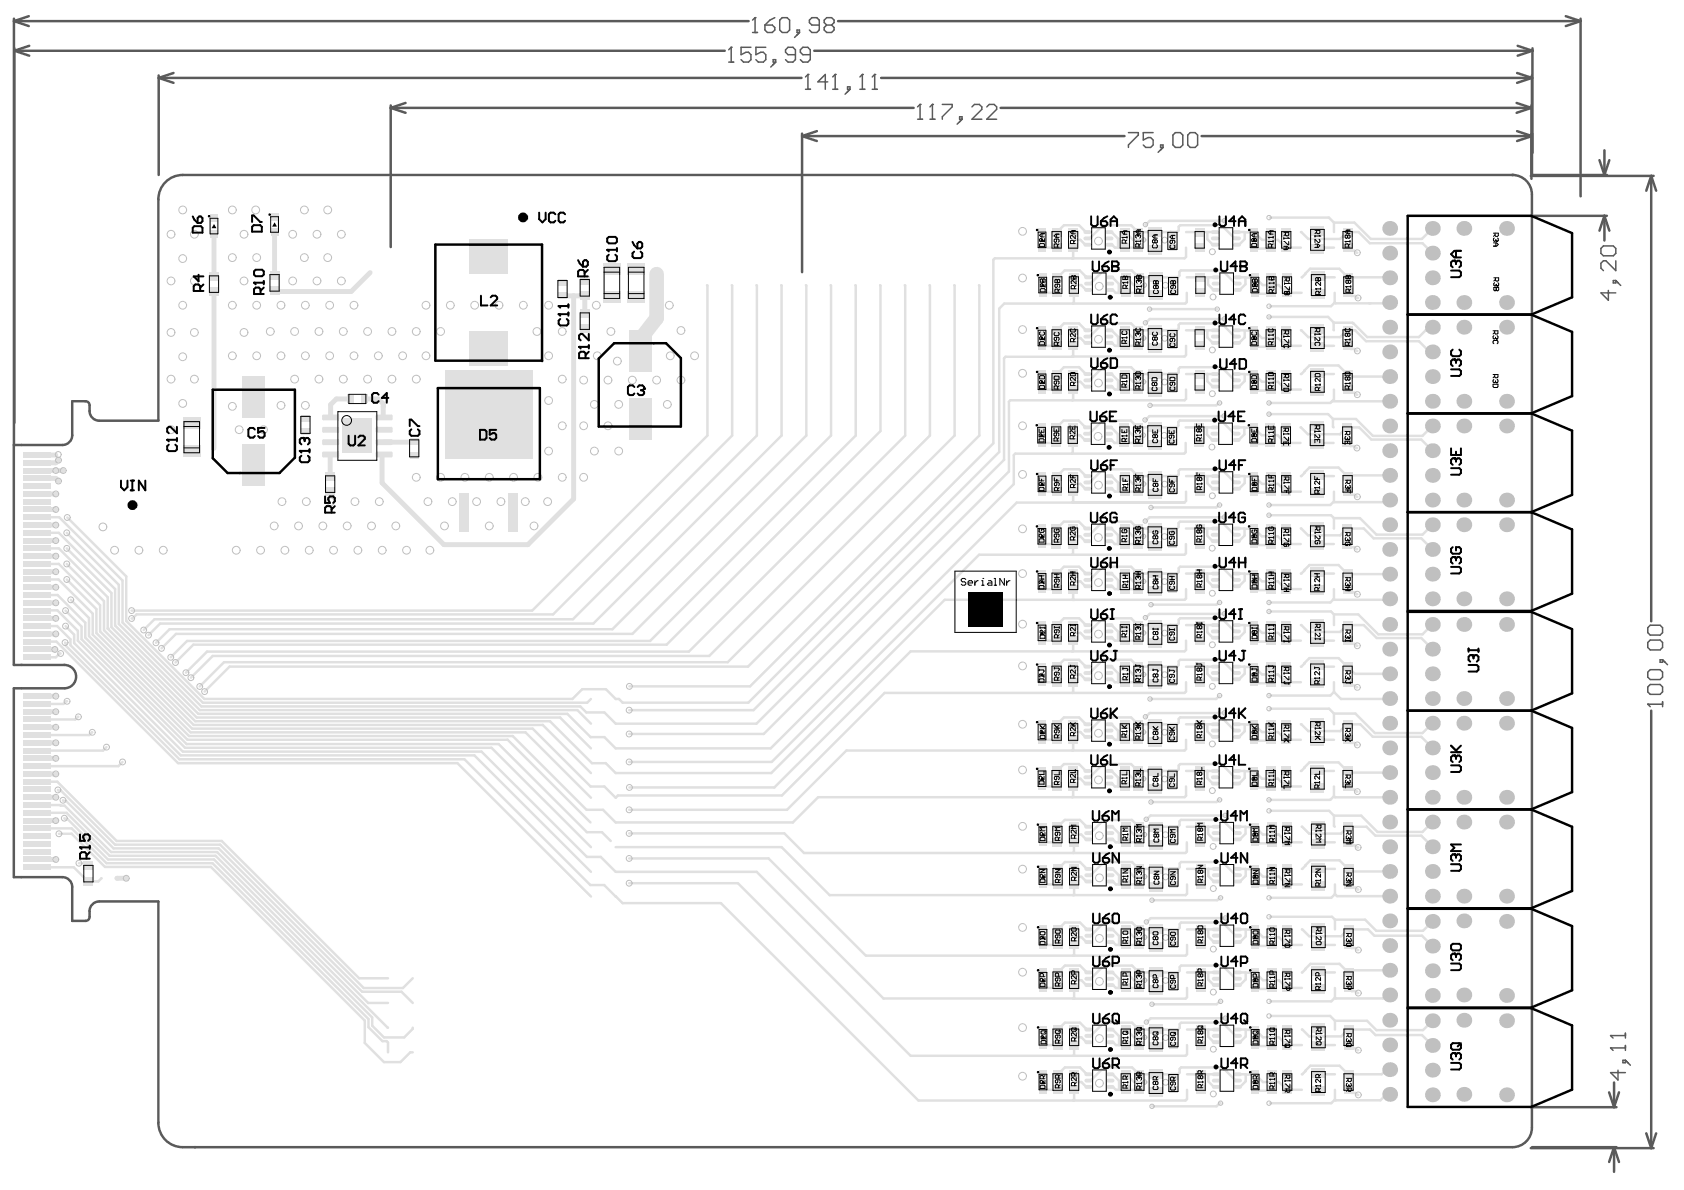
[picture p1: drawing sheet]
<svg xmlns="http://www.w3.org/2000/svg" width="297mm" height="210mm" viewBox="0 0 297 210" stroke-linecap="round" stroke-linejoin="round" font-family="sans-serif">
<g fill="none" stroke="#5a5a5a" stroke-width=".44">
<path d="M2.5 3.7l2.6 .9M2.5 3.7h129.5M2.5 3.3v75.2M2.5 9l2.7 .8M2.5 9h125.3M2.5 8.5v66.1M5.1 2.9l-2.6 .8M5.2 8.1l-2.7 .9M28 13.7l2.6 .9M28 13.7h113.4M28 13.3v17.6M30.6 12.9l-2.6 .8"/>
<path d="M68.9 19l2.6 .9M68.9 19h92.3M68.9 18.6v25M71.5 18.2l-2.6 .8M143.6 9h126.7M147.8 3.7h131M155.4 13.7h114.8M176.5 19h93.6M267.5 18.2l2.6 .8M267.6 12.9l2.6 .8M267.7 8.1l2.6 .9M270.1 19l-2.6 .9"/>
<path d="M270.1 18.6v12.9M270.2 13.7l-2.6 .9M270.2 13.3v17.6h13.2M270.3 9l-2.6 .8M270.3 8.5v18.4M276.2 2.9l2.6 .8M278.8 3.7l-2.6 .9M278.8 3.3v31.3M141.5 24l2.6 .9M141.5 24h56.8M141.5 23.6v24.4M144.1 23.1l-2.6 .9"/>
<path d="M211.9 24h58.3M267.6 23.1l2.6 .9M270 31h21.7M270.1 38.1h13.3M270.2 24l-2.6 .9M282.1 28.2l.9 2.7M283 38.1l.9 2.6M283 38.1l-.9 2.6M283 26.5v4.4M283 38.1v4.3M283.9 28.2l-.9 2.7M291.3 31l.8 2.6"/>
<path d="M291.3 31l-.9 2.6M291.3 31v78.6M291.3 125.4v77.1M270.1 195.3h15M283.8 192.7l.9 2.6M284.7 190.9v4.4M285.6 192.7l-.9 2.6M290.4 199.9l.9 2.6M292.1 199.9l-.8 2.6M270 202.5h21.7M270.2 202.3h14.9M284.7 202.3l.9 2.7"/>
<path d="M284.7 202.3l-.9 2.7M284.7 202.3v4.4"/>
</g>
<g fill="none" stroke="#5a5a5a" stroke-width=".26">
<path d="M128.5 11h.9M129 8.3h.1M129 8.3v2.7M129 8.3l-.5 .5M132.5 8.3h-1.8v1.3l.9-.4h.4l.5 .4v.9l-.5 .5h-.8l-.5-.5M132.7 5.7h.9M133.2 3.1h.1M133.2 3.1v2.6M133.2 3.1l-.5 .5M134.9 4.4h1.3l.5 .5v.4l-.5 .4h-.8l-.5-.4zM135.1 8.3h-1.8v1.3l.9-.4h.4l.5 .4v.9l-.5 .5h-.8l-.5-.5M136.4 10.5h.4v.5h-.4z"/>
<path d="M136.7 3.1l-.9 .5-.9 .8M136.8 11l-.9 .8M137.5 3.6l.5-.5h.8l.5 .5v1.7l-.5 .4h-.8l-.5-.4zM140.3 9.6h-1.3l-.4-.4v-.4l.4-.5h.9l.4 .5v1.7l-.4 .5h-.9l-.4-.5M140.6 5.3h.4v.4h-.4zM141 5.7l-.8 .9M142.1 15.7h.9M142.5 13.1h.1M142.5 13.1v2.6M142.5 13.1l-.4 .5M142.9 9.6h-1.3l-.4-.4v-.4l.4-.5h.9l.4 .5v1.7l-.4 .5h-.9l-.4-.5M144.5 4.4h-1.3l-.4-.4v-.4l.4-.5h.9l.4 .5v1.7l-.4 .4h-.9l-.4-.4"/>
<path d="M145.8 4.4l-.4 .5v.4l.4 .4h.9l.4-.4v-.4l-.4-.5M145.8 4.4h.9M145.8 4.4l-.4-.4v-.4l.4-.5h.9l.4 .5v.4l-.4 .4M146 14.4h-1.7l1.3-1.3v2.6M146.9 15.7h.8M147.3 13.1h.1M147.3 13.1v2.6M147.3 13.1l-.4 .5M149.5 15.3h.4v.4h-.4zM149.9 15.7l-.8 .9M151.7 15.7h.8M152.1 13.1h.1"/>
<path d="M152.1 13.1v2.6M152.1 13.1l-.4 .5M153.9 15.7h.8M154.3 13.1h.1M154.3 13.1v2.6M154.3 13.1l-.4 .5M162.3 18.4h.1M162.3 18.4v2.6M162.3 18.4l-.4 .5M164.5 18.4h.1M164.5 18.4v2.6M164.5 18.4l-.5 .5"/>
<path d="M166.2 18.4h1.8v.5l-1.8 1.7v.4M171.4 18.9l.5-.5h.8l.5 .5v.4l-1.8 1.7h1.8M174.1 18.9l.4-.5h.9l.4 .5v.4l-1.7 1.7h1.7M161.9 21h.8M164 21h.9M169.3 20.6h.4v.4h-.4zM169.7 21l-.9 .9M199 23.4h1.8v.4l-1.8 1.8v.4M203.4 23.4h-1.7v1.3l.8-.4h.5l.4 .4v.9l-.4 .4h-.9l-.4-.4M204.7 25.6h.4v.4h-.4zM205.1 26l-.8 .9M206.9 23.8l.4-.4h.9l.4 .4v1.8l-.4 .4h-.9l-.4-.4z"/>
<path d="M209.5 23.8l.4-.4h.9l.4 .4v1.8l-.4 .4h-.9l-.4-.4zM282.4 43.8l.4-.4h1.8l.4 .4v.9l-.4 .4h-1.8l-.4-.4zM283.7 51.2v1.8l-1.3-1.3h2.6M284.6 49.5h.4v.4h-.4zM285 49.5l.9 .9M285 46v1.7l-1.7-1.7h-.5l-.4 .4v.9l.4 .4M290.6 110.7l.5-.4h1.7l.5 .4v.9l-.5 .4h-1.7l-.5-.4zM290.6 113.3l.5-.4h1.7l.5 .4v.9l-.5 .4h-1.7l-.5-.4zM290.6 118.6l.5-.5h1.7l.5 .5v.8l-.5 .5h-1.7l-.5-.5zM292.8 116.4h.5v.4h-.5zM293.3 116.4l.8 .9M290.6 124.2h.1"/>
<path d="M290.6 121.2l.5-.5h1.7l.5 .5v.8l-.5 .5h-1.7l-.5-.5zM290.6 124.2h2.7M290.6 124.2l.5 .5M293.3 123.8v.9M284.1 184.8h.1M284.1 182.7h.1M284.1 184.8h2.6M284.1 184.8l.4 .5M284.1 182.7h2.6M284.1 182.7l.4 .4M285.4 188.8v1.7l-1.3-1.3h2.6M286.3 187h.4v.5h-.4z"/>
<path d="M286.7 187l.9 .9M286.7 182.2v.9M286.7 184.4v.9"/>
</g>
<path d="M223.8 55.9h10.5l1 1M202.8 91.2h13.2M223.8 90.9h11l.5 .5M223.8 107.9h11l.5 .5M215.1 122.7l-.6 .6h-11.6M194.7 180.4h5" fill="none" stroke="#e0e0e0" stroke-width=".44"/>
<circle cx="201" cy="184.3" r=".22" fill="#e0e0e0"/>
<path d="M216 38.9l-13.2 .1M160.6 114.9l-24 24h-25.6M189.3 105.6l-.2 .2h.2M223.8 141.1h10.9M194.7 180.4l-2.3 2.3h-.4M195.9 181.6h.3l1.2 1.2v1.5" fill="none" stroke="#e0e0e0" stroke-width=".44"/>
<circle cx="189.3" cy="105.8" r=".22" fill="#e0e0e0"/>
<g fill="none" stroke="#e0e0e0" stroke-width=".44">
<path d="M215.1 71.1h-.1l-.5 .4h-11.6M234.9 70.8h10.2M235.3 70.4l-.6 .7M237.7 66l.5 .4h6.9M215.1 89.1h-.1l-.5 .4h-11.5M245.1 88.2l-.3 .4h-9.5v-.2l-.6 .7M245.1 83.8h-7.3l-.1 .2M215.1 106.3h-.1l-.4 .4h-11.6M235.1 105.8h9.9M235.3 105.6l-.6 .7M237.6 117.6h.2l1.2 1.3h6.1M237.7 101.2l.1 .1h7.3"/>
<path d="M209.2 120.3v1.7l-.3 .2h-19.8M235.3 120.3v1.8l1.2 1.2h8.5M237.7 136l.3 .3h7.1M215.1 141.1h-.1l-.4 .4h-11.6M215.3 158.4h-.2l-.4 .4h-11.5M235.3 140.4l.2 .2h9.6M235.5 157.7l.3 .4h9.3M237.9 153.3l.4 .4h6.8M215.3 176.6h-.2l-.5 .5h-11.4M245.1 175.5h-.6l-.6 .6h-8.3l-.1-.1-.7 .6M245.1 171.1h-6.9l-.3 .4M191.6 189.3v.1"/>
<path d="M191.6 189.4l.1 .1M203.9 189.5h2.7M206.6 189.5l.4 .3M206.6 189.4v.1M215.3 194.6h-.2l-.5 .5h-11.4M221.4 192.4h3.3M221.4 189.5l1.4 1.4h2.8l1.5 1.3M235.6 194.1l-.1-.2-.7 .7M237.9 192.2l.5 .6h.7l.3 .3h.2M245.1 193h-.6l-1 1.1h-8M245.1 188.7h-.6l-.8 .8h-5.9"/>
</g>
<circle cx="186.5" cy="192.2" r=".22" fill="#e0e0e0"/>
<path d="M184 192.2h2.5M191.6 189.3l-1.1-1h-2.7l-1.3 1.2M191.7 189.5h.3M206.6 189.4h1.2l.3-.2v-.7l.2-.2h7.3l2.3 2.2 .4 .1M211.8 189.5h2.7M213.1 189.5v1.3l1 .9h.4M218.3 189.5h1.4M219.7 189.5v1.2l-1 1h-.4M221.4 189.5h-1.7" fill="none" stroke="#e0e0e0" stroke-width=".44"/>
<circle cx="201" cy="192.2" r=".22" fill="#e0e0e0"/>
<g fill="none" stroke="#e0e0e0" stroke-width=".44">
<path d="M191.6 171.4l.1 .1M203.9 171.5h2.7M206.6 171.5l.4 .4M221.4 174.4h3.3M221.4 171.5l1.4 1.4h2.8l1.5 1.4M237.8 171.5h.1M237.9 174.3l.5 .5h.7l.3 .4h.2M189.5 189.5v1.1l.2 .3h1.1l.8 .8h.4M189.5 192.2v1.7l-.2 .2h19.8l.3-.2v-1.7M195.9 189.5h.3l1.2 1.1v1.6M195.9 191.7h.4l.5 .5h4.2M198.6 189.5l1.4 1.4h1.9"/>
<path d="M203.9 189.4l-3 .1-1.2-1.2h-5l-2.3 2.3h-.4M209.4 189.5h2.4M224 194.6h10.8M227.1 192.2h2.5M229.6 189.5l1.5-1.5h5.2l1.5 1.5M232.5 189.3l.3 .2h2.7M235.5 192.2v1.7"/>
</g>
<circle cx="186.5" cy="174.3" r=".22" fill="#e0e0e0"/>
<path d="M184 174.3h2.5M191.6 171.4l-1.1-1.1h-2.7l-1.3 1.2M191.7 171.5h.3M206.6 171.5h1.2l.3-.3v-.6l.2-.3h7.3l2.3 2.3h.4M211.8 171.5h2.7M213.1 171.5v1.3l1 1h.4M218.3 171.5l1.4 .1M219.7 171.6v1.2l-1 1h-.4M221.4 171.5l-1.7 .1" fill="none" stroke="#e0e0e0" stroke-width=".44"/>
<circle cx="201" cy="174.3" r=".22" fill="#e0e0e0"/>
<g fill="none" stroke="#e0e0e0" stroke-width=".44">
<path d="M191.6 153.1l.1 .2M206.6 153.2l.4 .4M206.6 153.2l-2.7 .1M221.4 156.2h3.3M221.4 153.3l1.4 1.3h2.8l1.5 1.4M237.8 153.3h.1M237.9 156l.5 .6h.7l.3 .3h.2M189.5 171.5v1.1l.2 .3h1.1l.8 .9h.4M189.5 174.3v1.7l-.2 .2h19.8l.3-.3v-1.6M195.9 171.5h.3l1.2 1.2v1.6M195.9 173.8h.4l.5 .5h4.2M198.6 171.5l1.4 1.4h1.9"/>
<path d="M203.9 171.5h-3l-1.2-1.2h-5l-2.3 2.3h-.4M209.4 171.5h2.4M224 176.6h10.8M227.1 174.3h2.5M229.6 171.5l1.5-1.5h5.2l1.5 1.5M232.5 171.3l.3 .2h2.7M235.5 174.3v1.7"/>
</g>
<circle cx="186.5" cy="156" r=".22" fill="#e0e0e0"/>
<path d="M184 156h2.5M191.6 153.1l-1.1-1h-2.7l-1.3 1.2M191.7 153.3h.3M206.6 153.2h1.2l.3-.2v-.7l.2-.2h7.3l2.3 2.2 .4 .1M211.8 153.3h2.7M213.1 153.3v1.2l1 1h.4M218.3 153.3h1.4M219.7 153.3v1.2l-1 1h-.4M221.4 153.3h-1.7" fill="none" stroke="#e0e0e0" stroke-width=".44"/>
<circle cx="201" cy="156" r=".22" fill="#e0e0e0"/>
<g fill="none" stroke="#e0e0e0" stroke-width=".44">
<path d="M191.4 135.8l.1 .2M206.4 136l.4 .3M206.5 135.9l-2.8 .1M221.2 138.9h3.3M221.2 136l1.4 1.4h2.8l1.5 1.3M237.6 136h.1M237.7 138.7l.6 .6h.6l.4 .3h.1M189.5 153.3v1.1l.2 .2h1.1l.8 .9h.4M189.5 156v1.7l-.2 .2h19.8l.3-.3v-1.6M195.9 153.3h.3l1.2 1.1v1.6M195.9 155.5h.4l.5 .5h4.2M198.6 153.3l1.4 1.3h1.9"/>
<path d="M203.9 153.2l-3 .1-1.2-1.2h-5l-2.3 2.3h-.4M209.4 153.3h2.4M227.1 156h2.5M229.6 153.3l1.5-1.5h5.2l1.5 1.5M232.5 153l.3 .3h2.7M235.5 156v1.7l-.7 .7h-10.8"/>
</g>
<circle cx="186.4" cy="138.7" r=".22" fill="#e0e0e0"/>
<path d="M183.8 138.7h2.6M191.4 135.8l-1.1-1h-2.6l-1.3 1.2M191.5 136h.3M206.5 135.9h1.2l.2-.2v-.7l.3-.2h7.3l2.2 2.2 .5 .1M211.6 136h2.7M213 136v1.2l.9 1h.4M218.2 136h1.4M219.6 136v1.2l-1 1h-.4M221.2 136h-1.6" fill="none" stroke="#e0e0e0" stroke-width=".44"/>
<circle cx="200.8" cy="138.7" r=".22" fill="#e0e0e0"/>
<g fill="none" stroke="#e0e0e0" stroke-width=".44">
<path d="M191.4 117.4l.1 .2M206.4 117.6l.4 .3M206.5 117.6h-2.8M221.2 117.6l1.4 1.4h2.8l1.5 1.3M189.3 136v1.1l.2 .3h1.1l.8 .8h.4M189.3 138.7v1.7l-.2 .2h19.8l.3-.2v-1.7M195.7 136h.4l1.1 1.1v1.6M195.7 138.2h.4l.6 .5h4.1M198.4 136l1.5 1.4h1.8M203.7 135.9l-3 .1-1.2-1.2h-5l-2.3 2.3h-.4M209.2 136h2.4M221.2 120.5h3.3"/>
<path d="M226.9 138.7h2.6M229.5 136l1.5-1.5h5.1l1.5 1.5M232.4 135.8l.2 .2h2.7M235.3 138.7v1.7l-.6 .7M237.7 120.3l.6 .6h.6l.4 .3h.1"/>
</g>
<circle cx="186.4" cy="120.3" r=".22" fill="#e0e0e0"/>
<path d="M191.4 117.4l-1.1-1h-2.6l-1.3 1.2M191.5 117.6h.3M206.5 117.6h1.2l.2-.3v-.7l.3-.2h7.3l2.2 2.2 .5 .1M211.6 117.6h2.7M213 117.6v1.3l.9 .9h.4M218.2 117.6h1.4M219.6 117.6v1.2l-1 1h-.4M221.2 117.6h-1.6M183.8 120.3h2.6" fill="none" stroke="#e0e0e0" stroke-width=".44"/>
<circle cx="200.8" cy="120.3" r=".22" fill="#e0e0e0"/>
<g fill="none" stroke="#e0e0e0" stroke-width=".44">
<path d="M189.3 117.6v1.1l.2 .3h1.1l.8 .8h.4M191.4 101l.1 .2M195.7 117.6h.4l1.1 1.1v1.6M195.7 119.8h.4l.6 .5h4.1M198.4 117.6l1.5 1.4h1.8M203.7 101.2h2.7M203.7 117.6h-3l-1.2-1.2h-5l-2.3 2.3h-.4M206.4 101.2l.4 .3M206.5 101.1l-.1 .1M209.2 117.6h2.4M221.2 104.1h3.3M221.2 101.2l1.4 1.3h2.8l1.5 1.4"/>
<path d="M229.5 117.6l1.5-1.5h5.1l1.5 1.5M232.4 117.4l.2 .2h2.7M237.6 101.2h.1M237.7 103.9l.6 .6h.6l.4 .3h.1M189.3 120.3v1.8l-.2 .1M226.9 120.3h2.6M235.3 122.1l-.6 .6h-10.9"/>
</g>
<circle cx="186.4" cy="103.9" r=".22" fill="#e0e0e0"/>
<path d="M183.8 103.9h2.6M191.4 101l-1.1-1h-2.6l-1.3 1.2M191.5 101.2h.3M206.5 101.1h1.2l.2-.2v-.7l.3-.2h7.3l2.2 2.2 .5 .1M211.6 101.2h2.7M213 101.2v1.2l.9 1h.4M218.2 101.2h1.4M219.6 101.2v1.2l-1 1h-.4M221.2 101.2h-1.6" fill="none" stroke="#e0e0e0" stroke-width=".44"/>
<circle cx="200.8" cy="103.9" r=".22" fill="#e0e0e0"/>
<g fill="none" stroke="#e0e0e0" stroke-width=".44">
<path d="M191.4 83.8l.1 .2M206.4 84l.4 .3M206.5 83.9l-2.8 .1M221.2 86.9h3.3M221.2 84l1.4 1.4h2.8l1.5 1.3M237.6 84h.1M237.7 86.7l.6 .6h.6l.4 .3h.1M189.3 101.2v1.1l.2 .2h1.1l.8 .9h.4M189.3 103.9v1.7M195.7 101.2h.4l1.1 1.1v1.6M195.7 103.4h.4l.6 .5h4.1M198.4 101.2l1.5 1.3h1.8"/>
<path d="M203.7 101.1l-3 .1-1.2-1.2h-5l-2.3 2.3h-.4M209.2 101.2h2.4M209.2 103.9v1.6l-.3 .3h-19.6M223.8 106.3h10.9M226.9 103.9h2.6M229.5 101.2l1.5-1.5h5.1l1.5 1.5M232.4 101l.2 .2h2.7M235.3 103.9v1.7"/>
</g>
<circle cx="186.4" cy="86.7" r=".22" fill="#e0e0e0"/>
<path d="M183.8 86.7h2.6M191.4 83.8l-1.1-1h-2.6l-1.3 1.2M191.5 84h.3M206.5 83.9h1.2l.2-.2v-.7l.3-.2h7.3l2.2 2.2 .5 .1M211.6 84h2.7M213 84v1.2l.9 1h.4M218.2 84h1.4M219.6 84v1.2l-1 1h-.4M221.2 84h-1.6" fill="none" stroke="#e0e0e0" stroke-width=".44"/>
<circle cx="200.8" cy="86.7" r=".22" fill="#e0e0e0"/>
<g fill="none" stroke="#e0e0e0" stroke-width=".44">
<path d="M191.4 65.8l.1 .2M203.7 66h2.7M206.4 66l.4 .3M206.5 65.9l-.1 .1M221.2 68.9h3.3M221.2 66l1.4 1.3h2.8l1.5 1.4M237.6 66h.1M237.7 68.7l.6 .6h.6l.4 .3h.1M189.3 84v1.1l.2 .3h1.1l.8 .8h.4M189.3 86.7v1.7l-.2 .2h19.8l.3-.2v-1.7M195.7 84h.4l1.1 1.1v1.6M195.7 86.2h.4l.6 .5h4.1"/>
<path d="M198.4 84l1.5 1.4h1.8M203.7 83.9l-3 .1-1.2-1.2h-5l-2.3 2.3h-.4M209.2 84h2.4M223.8 89.1h10.9M226.9 86.7h2.6M229.5 84l1.5-1.5h5.1l1.5 1.5M232.4 83.8l.2 .2h2.7M235.3 86.7v1.7"/>
</g>
<circle cx="186.4" cy="68.7" r=".22" fill="#e0e0e0"/>
<path d="M183.8 68.7h2.6M191.4 65.8l-1.1-1h-2.6l-1.3 1.2M191.5 66h.3M206.5 65.9h1.2l.2-.2v-.7l.3-.2h7.3l2.2 2.2 .5 .1M211.6 66h2.7M213 66v1.2l.9 1h.4M218.2 66h1.4M219.6 66v1.2l-1 1h-.4M221.2 66h-1.6" fill="none" stroke="#e0e0e0" stroke-width=".44"/>
<circle cx="200.8" cy="68.7" r=".22" fill="#e0e0e0"/>
<g fill="none" stroke="#e0e0e0" stroke-width=".44">
<path d="M202.8 54.5h11.9M224 54h10.8M229.6 48.9l1.5-1.5h5.1l1.6 1.5M232.5 48.7l.2 .2h2.7M235.6 53.5h9.4M189.3 66v1.1l.2 .2h1.1l.8 .9h.4M189.3 68.7v1.7l-.2 .2h19.8l.3-.3v-1.6M195.7 66h.4l1.1 1.1v1.6M195.7 68.2h.4l.6 .5h4.1M198.4 66l1.5 1.3h1.8M203.7 65.9l-3 .1-1.2-1.2h-5l-2.3 2.3h-.4M209.2 66h2.4"/>
<path d="M223.8 71.1h10.9M226.9 68.7h2.6M229.5 66l1.5-1.5h5.1l1.5 1.5M232.4 65.8l.2 .2h2.7M235.3 68.7v1.7"/>
</g>
<circle cx="241.6" cy="53.5" r=".22" fill="#e0e0e0"/>
<g fill="none" stroke="#e0e0e0" stroke-width=".44">
<path d="M186.5 48.9l1.3-1.2h2.7l1.1 1.2h.4M203.8 48.9h2.7M206.5 48.9h1.3l.2-.3v-.6l.3-.3h7.3l2.2 2.2M206.6 48.9l.3 .4M209.2 43.7v1.6l-.3 .3h-33.4M209.3 51.7v1.6l-.2 .2h-19.7M221.2 43.9h3.3M221.3 48.9l1.4 1.4h2.9l1.3 1.4h2.7M221.3 51.8h3.3M235.4 53.4l-.6 .6M235.4 51.7v1.7M235.4 53.4l.2 .1"/>
<path d="M237.8 51.7l.6 .5h.6l.4 .4h.1M237.8 48.9h7.2l.1 .1h-.2M245.1 53.4l-.1 .1"/>
</g>
<circle cx="186.5" cy="51.7" r=".22" fill="#e0e0e0"/>
<path d="M183.9 51.7h2.6M211.7 48.9h2.7M213.1 48.9v1.3l1 .9h.3M217.8 49.9l.5 .1M218.3 48.9l1.4 .1M219.7 49v1.1l-1 1h-.4M221.3 48.9l-1.6 .1" fill="none" stroke="#e0e0e0" stroke-width=".44"/>
<circle cx="200.9" cy="51.7" r=".22" fill="#e0e0e0"/>
<g fill="none" stroke="#e0e0e0" stroke-width=".44">
<path d="M235.3 39.3h3.6l2.9 2.8h9M189.4 48.9v1.1l.3 .3h1l.9 .8h.4M189.4 51.7v1.7l-.2 .1h.2M195.8 48.9h.4l1.1 1.2v1.6M195.8 51.1h.5l.5 .6h4.1M198.5 48.9l1.5 1.4h1.9M203.9 48.9h-3l-1.3-1.2h-4.9l-2.4 2.3h-.3M209.3 48.9h2.4M237.6 40.9l-.5 .6M237.7 40.9h1.9l2 2h9.3M223.8 73h10.5l.8 .9M229.4 75.4l1.3 1.2h5.6l1.2-1.2h2.2l2.2 2.1h8.8l2 2"/>
<path d="M235.1 73.9h4.1l3 3h8.7M235.1 73.9v1.4l.1 .1M222.6 94.6h2.8l1.4 1.4h2.6M237.7 96l.5 .5h.7l.3 .4h.2M237.7 93.2h2.9l1.7 1.8h8.4l2 1.9M252.7 92.6l-1.8 1.7h-8.1l-2.9-2.9h-4.6v1.8M229.5 110.3l1.3 1.2h5.6l1.2-1.2h3l2.2 2.2h7.9l2 2M237.7 113l.6 .6h.6l.4 .3h.1M252.7 110.1l-1.8 1.8h-7.8l-3.5-3.5h-4.3v1.9M224 125h10.4l.9 .9M229.5 127.8l1.3 1.2h5.6l1.2-1.2h2.3l2.2 2.2h8.6l2 1.9M235.3 125.9h3.8l3.4 3.4h8.4l1.8-1.7"/>
<path d="M235.3 125.9v1.9M237.7 130.5l.6 .5h.6l.4 .4h.1M224 143h10.4l.9 .9M235.3 143.9v1.8l.1 .1M235.3 143.9h4.8l2.9 2.8h7.9l1.8-1.7M237.8 145.8h3.2l1.6 1.6h8.1l2 2M203 162h13.1M216.1 179.6h.2M224 161.7h11l.5 .5M224.1 179.2h10.5l.9 .9M235.5 162.2v1.7M235.5 162.2h5.3l1.9 2h8.3l1.7-1.7"/>
<path d="M237.9 163.9h3.4l1.1 1.2h8.4l1.9 1.8M235.5 180.1v1.5M237.9 181.6h3.7l1 1h8.2l1.9 1.8M252.7 180.1l-1.7 1.6h-8.2l-1.7-1.6h-5.6"/>
</g>
<circle cx="237.1" cy="41.5" r=".22" fill="#e0e0e0"/>
<path d="M224 38.4h10.4l.9 .9v1.6M237.1 41.5l-.7 .6M237.6 40.9h.2M186.4 110.3l1.3-1.2h2.6l1.2 1.2h.3M203.7 110.3h2.7M206.4 110.2l.4 .4M206.5 110.2l-.1 .1M221.2 110.3l1.4 1.3h2.8l1.5 1.4M221.7 113.2h2.8" fill="none" stroke="#e0e0e0" stroke-width=".44"/>
<circle cx="186.4" cy="113" r=".22" fill="#e0e0e0"/>
<path d="M183.8 113h2.6M203.7 110.2l-3 .1-1.2-1.2h-5l-2.3 2.3h-.4M206.5 110.2h1.2l.2-.2v-.7l.3-.2h7.3l2.2 2.2 .5 .1M211.6 110.3h2.7M213 110.3v1.2l.9 1h.4M218.2 110.3h1.4M219.6 110.3v1.2l-1 1h-.4M221.2 110.3h-1.6" fill="none" stroke="#e0e0e0" stroke-width=".44"/>
<circle cx="200.8" cy="113" r=".22" fill="#e0e0e0"/>
<g fill="none" stroke="#e0e0e0" stroke-width=".44">
<path d="M189.3 110.3v1.1l.2 .2h1.1l.8 .9h.4M189.3 113v1.7l-.2 .2h19.8l.3-.3v-1.6M195.7 112.5h.4l.6 .5h4.1M195.7 110.3h.4l1.1 1.1v1.6M198.4 110.3l1.5 1.3h1.8M209.2 110.3h2.4M216 108.3h-13.2l-.8 .6M226.9 113h2.6M235.3 113h-2.7l-.2 .2M186.4 127.8l1.3-1.3h2.6l1.2 1.3h.3M203.7 127.7l2.7 .1M206.4 127.7l.4 .4"/>
<path d="M206.5 127.7l-.1 .1M221.2 127.8l1.4 1.3h2.8l1.5 1.4M221.7 130.7h2.8"/>
</g>
<circle cx="186.4" cy="130.5" r=".22" fill="#e0e0e0"/>
<path d="M183.8 130.5h2.6M203.7 127.8h-3l-1.2-1.3h-5l-2.3 2.4h-.4M206.5 127.7h1.2l.2-.2v-.7l.3-.3h7.3l2.2 2.3 .5 .1M211.6 127.8h2.7M213 127.8v1.2l.9 1h.4M218.2 127.8h1.4M219.6 127.8v1.2l-1 1h-.4M221.2 127.8h-1.6" fill="none" stroke="#e0e0e0" stroke-width=".44"/>
<circle cx="200.8" cy="130.5" r=".22" fill="#e0e0e0"/>
<g fill="none" stroke="#e0e0e0" stroke-width=".44">
<path d="M189.3 127.8v1.1l.2 .2h1.1l.8 .9h.4M189.3 130.5v1.7l-.2 .2h19.8l.3-.3v-1.6M195.7 130h.4l.6 .5h4.1M195.7 127.8h.4l1.1 1.1v1.6M198.4 127.8l1.5 1.3h1.8M209.2 127.8h2.4M216 125.8h-13.2l-.8 .6M226.9 130.5h2.6M235.3 130.5h-2.7l-.2 .2M191.5 145.7h.1M191.5 145.7l.2 .1M206.6 145.8l.3 .4"/>
<path d="M206.6 145.8h-2.8M221.4 145.8l1.3 1.4h2.9l1.4 1.4M221.9 148.7h2.7M237.8 145.8l-.6 .6M237.8 148.6l.6 .5h.7l.3 .4h.2"/>
</g>
<circle cx="237.2" cy="146.4" r=".22" fill="#e0e0e0"/>
<path d="M191.5 145.7l-1-1.1h-2.7l-1.3 1.2M191.7 145.8h.3" fill="none" stroke="#e0e0e0" stroke-width=".44"/>
<circle cx="186.5" cy="148.6" r=".22" fill="#e0e0e0"/>
<path d="M183.9 148.6h2.6M203.9 145.8h-3l-1.2-1.2h-5l-2.3 2.3h-.4M206.6 145.8h1.2l.3-.3v-.6l.2-.3h7.3l2.2 2.3h.5M211.8 145.8h2.7M213.1 145.8v1.3l1 1h.4M218.3 145.8l1.4 .1M219.7 145.9v1.2l-1 1h-.4M221.4 145.8l-1.7 .1" fill="none" stroke="#e0e0e0" stroke-width=".44"/>
<circle cx="201" cy="148.6" r=".22" fill="#e0e0e0"/>
<g fill="none" stroke="#e0e0e0" stroke-width=".44">
<path d="M189.4 145.8v1.1l.3 .3h1l.9 .9h.4M189.4 148.6v1.7l-.1 .2h19.8l.2-.3v-1.6M195.8 148.1h.5l.5 .5h4.2M195.8 145.8h.4l1.2 1.2v1.6M198.5 145.8l1.5 1.4h1.9M209.3 145.8h2.5M216.1 143.8h-13.2l-.7 .7M227 148.6h2.6M229.6 145.8l1.3 1.2h5.6l.7-.6M235.4 148.6h-2.7l-.2 .2M191.6 163.8l.1 .1M206.6 163.9l.4 .4"/>
<path d="M206.6 163.9h-2.7M221.4 163.9l1.4 1.4h2.8l1.5 1.4M221.9 166.9h2.8M237.9 166.7l.5 .5h.7l.3 .4h.2M238 163.9h-.2l-.6 .6"/>
</g>
<circle cx="237.2" cy="164.5" r=".22" fill="#e0e0e0"/>
<path d="M191.6 163.8l-1.1-1.1h-2.7l-1.3 1.2M191.7 163.9h.3" fill="none" stroke="#e0e0e0" stroke-width=".44"/>
<circle cx="186.5" cy="166.7" r=".22" fill="#e0e0e0"/>
<path d="M184 166.7h2.5M203.9 163.9h-3l-1.2-1.2h-5l-2.3 2.4h-.4M206.6 163.9h1.2l.3-.3v-.6l.2-.3h7.3l2.3 2.3 .4 .1M211.8 163.9h2.7M213.1 163.9v1.3l1 1h.4M218.3 163.9l1.4 .1M219.7 164v1.2l-1 1h-.4M221.4 163.9l-1.7 .1" fill="none" stroke="#e0e0e0" stroke-width=".44"/>
<circle cx="201" cy="166.7" r=".22" fill="#e0e0e0"/>
<g fill="none" stroke="#e0e0e0" stroke-width=".44">
<path d="M189.5 163.9v1.2l.2 .2h1.1l.8 .9h.4M189.5 166.7v1.7l-.2 .2h19.8l.3-.3v-1.6M195.9 166.2h.4l.5 .5h4.2M195.9 163.9h.3l1.2 1.2v1.6M198.6 163.9l1.4 1.4h1.9M203 162l-.8 .6M209.4 163.9h2.4M216.1 161.9v.1M227.1 166.7h2.5M229.6 163.9l1.3 1.2h5.7l.6-.6M235.5 166.7h-2.7l-.3 .2M191.6 181.5l.1 .1"/>
<path d="M203.9 181.6h2.7M206.6 181.6l.4 .3M206.6 181.6h.1M221.4 181.6l1.4 1.4h2.8l1.5 1.3M221.9 184.5h2.8M237.9 184.3l.5 .6h.7l.3 .3h.2M238 181.6h-.2l-.6 .6"/>
</g>
<circle cx="237.2" cy="182.2" r=".22" fill="#e0e0e0"/>
<path d="M191.6 181.5l-1.1-1.1h-2.7l-1.3 1.2M191.7 181.6h.3" fill="none" stroke="#e0e0e0" stroke-width=".44"/>
<circle cx="186.5" cy="184.3" r=".22" fill="#e0e0e0"/>
<g fill="none" stroke="#e0e0e0" stroke-width=".44">
<path d="M191.4 93.1h.1M191.4 93.1l.1 .1M206.4 93.2l.4 .4M206.4 93.2h-2.7M221.2 93.2l1.4 1.4M221.7 96.1h2.8M237.8 93.2h-.2l-.6 .6M216.1 179.6h-13.1l-.8 .7M184 184.3h2.5M189.5 181.6v1.1l.2 .3h1.1l.8 .8h.4M189.5 184.3v1.8l-.2 .1h19.8l.3-.2v-1.7M195.9 183.8h.4l.5 .5h4.2"/>
<path d="M198.6 181.6l1.4 1.4h1.9M199.7 180.4l1.2 1.2h3M206.6 181.6h1.2l.3-.3v-.7l.2-.2h7.3l2.3 2.2 .4 .1M209.4 181.6h5.1M213.1 181.6v1.3l1 .9h.4M218.3 181.6l1.4 .1M219.7 181.7v1.1l-1 1h-.4M221.4 181.6l-1.7 .1M227.1 184.3h2.5M229.6 181.6l1.3 1.2h5.7l.6-.6M235.5 184.3h-2.7l-.3 .3"/>
</g>
<circle cx="237" cy="93.8" r=".22" fill="#e0e0e0"/>
<path d="M191.4 93.1l-1.1-1.1h-2.7l-1.2 1.2M191.5 93.2h.3" fill="none" stroke="#e0e0e0" stroke-width=".44"/>
<circle cx="186.4" cy="96" r=".22" fill="#e0e0e0"/>
<path d="M183.8 96h2.6M203.7 93.2h-3l-1.2-1.2h-5l-2.3 2.3h-.4M206.4 93.2h1.2l.3-.3v-.6l.2-.3h7.3l2.3 2.3h.4M211.6 93.2h2.7M212.9 93.2v1.3l1 1h.4M218.1 93.2l1.4 .1M219.5 93.3v1.2l-1 1h-.4M221.2 93.2l-1.7 .1" fill="none" stroke="#e0e0e0" stroke-width=".44"/>
<circle cx="200.8" cy="96" r=".22" fill="#e0e0e0"/>
<g fill="none" stroke="#e0e0e0" stroke-width=".44">
<path d="M186.3 75.4l1.3-1.2h2.7l1.1 1.2h.4M191.3 75.2v.1M203.7 75.3h2.7l.3 .4M221.2 75.4l1.3 1.4h2.9l1.4 1.3M221.7 78.3h2.7M237.6 78.1l.6 .6h.6l.4 .3h.1M189.3 93.2v1.1l.2 .3h1.1l.8 .9h.4M189.3 96v1.7l-.2 .2h19.8l.3-.3v-1.6M195.7 95.5h.4l.5 .5h4.2M195.7 93.2h.3l1.2 1.2v1.6M198.4 93.2l1.4 1.4h1.9M202.8 91.2l-.8 .7"/>
<path d="M209.2 93.2h2.4M229.4 93.2l1.3 1.2h5.7l.6-.6M235.3 96h-2.7l-.2 .2"/>
</g>
<circle cx="186.3" cy="78.1" r=".22" fill="#e0e0e0"/>
<path d="M183.7 78.1h2.6M203.6 75.4h-2.9l-1.3-1.2h-4.9l-2.4 2.3h-.3M206.4 75.3h1.2l.2-.2v-.7l.3-.2h7.3l2.2 2.2 .5 .1M211.5 75.4h2.7M212.9 75.4v1.3l1 .9h.3M218.1 75.4h1.4M219.5 75.4v1.2l-1 1h-.4M221.2 75.4h-1.7" fill="none" stroke="#e0e0e0" stroke-width=".44"/>
<circle cx="200.7" cy="78.1" r=".22" fill="#e0e0e0"/>
<g fill="none" stroke="#e0e0e0" stroke-width=".44">
<path d="M186.4 40.9l1.3-1.2h2.6l1.2 1.2h.3M203.7 40.9h2.7M206.4 40.9l.4 .4M206.5 40.9h-.1M221.2 40.9l1.4 1.4h2.8l1.5 1.4M237.7 43.7l.6 .5h.6l.4 .4h.1M189.2 75.4v1.1l.3 .3h1l.9 .8h.4M189.2 78.1v1.7l-.1 .2h19.8l.2-.2v-1.7M195.6 77.6h.5l.5 .5h4.1M195.6 75.4h.4l1.2 1.1v1.6M198.3 75.4l1.5 1.4h1.9M209.1 75.4h2.4"/>
<path d="M215.9 73.4h-13.2l-.7 .7M226.8 78.1h2.6M235.2 78.1h-2.7l-.2 .2"/>
</g>
<circle cx="186.4" cy="43.7" r=".22" fill="#e0e0e0"/>
<path d="M183.8 43.7h2.6M203.7 40.9h-3l-1.2-1.2h-5l-2.3 2.4h-.4M206.5 40.9h1.2l.2-.3v-.6l.3-.3h7.3l2.2 2.3 .5 .1M211.6 40.9h2.7M213 40.9v1.3l.9 1h.4M218.2 40.9l1.4 .1M219.6 41v1.2l-1 1h-.4M221.2 40.9l-1.6 .1" fill="none" stroke="#e0e0e0" stroke-width=".44"/>
<circle cx="200.8" cy="43.7" r=".22" fill="#e0e0e0"/>
<path d="M202.8 39l-.8 .6M189.3 40.9v1.2l.2 .2h1.1l.8 .9h.4M189.3 43.7v1.7l-.2 .2M195.7 43.2h.4l.6 .5h4.1M195.7 40.9h.4l1.1 1.2v1.6M198.4 40.9l1.5 1.4h1.8M209.2 40.9h2.4M226.9 43.7h2.6M229.5 40.9l1.3 1.2h5.6M229.5 58.3l1.3 1.2h5.6M235.3 43.7h-2.7l-.2 .2" fill="none" stroke="#e0e0e0" stroke-width=".44"/>
<circle cx="237.1" cy="58.8" r=".22" fill="#e0e0e0"/>
<path d="M198.4 58.3l1.5 1.3h1.8M200.7 58.3l-1.2-1.2h-5l-2.3 2.3M208.2 57h7.3l2.2 2.3M216 56.3h-13.2l-.8 .6M229.5 58.3h.1M237.8 58.3h-.2l-1.2 1.2" fill="none" stroke="#e0e0e0" stroke-width=".44"/>
<circle cx="200.8" cy="61" r=".22" fill="#e0e0e0"/>
<g fill="none" stroke="#e0e0e0" stroke-width=".44">
<path d="M189.3 58.3v1.1l.2 .2h1.1l.8 .9h.4M191.8 59.4h.4M195.7 58.3h.4l1.1 1.1v1.6M200.7 58.3h5.7M203.7 58.2v.1M206.4 58.2l.4 .4M208.2 57l-.3 .3v.7l-.2 .2-1.3 .1M209.2 58.3h5.1M213 58.3v1.2l.9 1h.4M217.7 59.3l.5 .1M218.2 58.3h1.4M219.6 58.3h1.6l1.4 1.3h2.8l1.4 1.4h2.7"/>
<path d="M219.6 58.3v1.2l-1 1h-.4M237.7 58.3h1.3l2 1.9h9.3l1.9 1.9h.5M252.7 57.7h-.6l-1.8 1.8h-9.1l-2.6-2.6h-3.4l.1 1.4M183.8 61h2.6M189.3 61v1.7l-.2 .2h19.8l.3-.3v-1.6M195.7 60.5h.4l.6 .5h4.1M235.3 61h-2.7l-.2 .2M237.7 61l.6 .6h.6l.4 .3h.1M160.6 114.9h28.5M189.1 140.6h-44.8l-4.4 4.5"/>
</g>
<circle cx="186.4" cy="61" r=".22" fill="#e0e0e0"/>
<g fill="none" stroke="#e0e0e0" stroke-width=".44">
<path d="M124.7 50.3l.1 26.5-30.9 30.9h-70.7M129.1 50.3v26.5l-31.5 31.6h-73.5M133.4 50.3l.1 26.5-32.4 32.4M137.8 50.3l.1 26.5-33.2 33.2h-76.5M142.2 50.3v26.5l-34.2 34.2h-78.1M146.5 50.3l.1 26.5-35 35h-80.6M150.9 50.3v26.5l-36.2 36.3h-81.7l-2.9 2.8M155.2 50.3l.1 25.7-37.7 37.7h-83.5l-3.1 3.2M159.6 50.3l.1 26.5-38.2 38.1h-85l-3.7 3.8M164 50.3v26.5l-38.9 38.9h-87.6l-3.8 3.8M168.3 50.3l.1 26.5-40 40h-88.9l-4.3 4.3M172.7 50.3v26.5l-40.8 40.8"/>
<path d="M175.5 45.6l-.3 .2v32.4l-42.9 42.9h-21.3M186.4 58.3l1.3-1.3h2.6l1.2 1.3h.3M189.2 53.5h-12.1l-.9 .9v25.3l-44.2 44.2h-22.2M250.9 42.9l1.8 1.7M252.7 40.3l-1.9 1.8M189.1 70.6h-10.9l-.2 .3v12.3l-44.6 44.4h-24.8M189.1 62.9h-11.7l-.3 .3v17.9l-44.2 44.2h-21.9M221.7 61.2h2.8M252.7 75.1l-1.8 1.8M189.1 80h-10l-.3 .3v5.1l-44.1 44.1h-23.7M189.1 97.9h-16.4l-36.6 36.5h-25.1M208.9 88.7h-29.6l-43.4 43.3h-27.3"/>
<path d="M6.6 105h3.6l4.8 4.8M189.1 105.8h-22.5l-30.6 30.6h-27.4M245.1 105.6l-.1 .2M245.1 118.9l-.1 .1M189.1 132.4h-39.8l-10.5 10.4M189.1 122.2h-33.1l-18.1 18.1M244.9 136.3h.2M245.1 123.2l-.1 .1M111 155.8h19.2l30.4 30.4h28.7M127.2 159.3l34.8 34.8h27.3M133.5 153.8l22.3 22.3h33.5M135.6 151.4l17.1 17.2h36.6"/>
<path d="M137.9 149.4l8.4 8.5h43M138.4 147l3.4 3.5h47.5M244.7 153.7h.4M245.1 193l-.4 .4"/>
</g>
<path d="M115.8 48.4v7.7l-3.1 4.1 .2 1.8" fill="none" stroke="#e0e0e0" stroke-width="2.6"/>
<circle cx="19" cy="110.9" r=".22" fill="#e0e0e0"/>
<g fill="none" stroke="#e0e0e0" stroke-width=".44">
<path d="M6.6 94h3.8l9.9 9.9v6.4l14.9 15h66.6l2.4 2.3M6.6 96.7h3.8l8.6 8.6v5.6l15.7 15.7h64.1l5.4 5.4M6.6 99.5h3.8l7.3 7.3v4.6l16.5 16.5h61.5l8.5 8.5M6.6 91.2h3.8l11.2 11.2v7.4l14.2 14.2h67.8l.6-.7M11.8 99.5l6.5 6.5v5.1l16.1 16.1h62.6l7.4 7.4h2.5l1.7 1.8M11.8 94l9.2 9.2v6.9l14.5 14.5h66.9l1 1.1h3.2l2 1.9M11.8 96.7l7.9 7.9v6l15.3 15.3h65.1l4.1 4.1h2.4l2 2M11.9 91.3l10.4 10.4v7.8l13.7 13.8h65l1.7-1.7h4.2l1.7 1.7h.6l.6 .6M6.6 104.9v.1M6.6 110.4h3.5l2.3 2.4v1l19.5 19.4h51.8l20.5 20.6M6.6 102.2h3.7l6.1 6v3.7l17.2 17.3h59.1l11.5 11.5M6.6 107.7h3.5l3.6 3.6v1.7l18.9 18.9h54.1l17.5 17.5"/>
<path d="M6.6 113.2h3.4l21.4 21.4h49.3l23.5 23.5M10.7 115.3h-.2l-.6 .6h-3.3M11.5 113.3l.1 .2v.4l20 20h50.3l22.2 22.2h2.5l3.2 3.2h17.4M11.6 107.7l2.8 2.8v2.2l18.5 18.5h55.1l15.5 15.6h2.7l1.5 1.5M11.6 110.4l1.5 1.6v1.4l19.2 19.2h52.6l18.6 18.5h2.5l2.6 2.7h24.9M11.8 102.2l5.2 5.2v4.3l16.9 16.8h60.1l10.2 10.2h2.4l2 2 .4-.4h28.9M12.5 105.8l3.2 3.2v3.2l17.6 17.6h57.1l13.1 13h2.9l2.2 2.3h31.3M15 109.8v2.7l18.1 18h56.5l14.5 14.6M24.1 108.4l-.7 .7h-.2M28.2 110l-2 2M29.9 111l-2.4 2.4M31 111.8l-2.5 2.6"/>
<path d="M101.1 109.2h-73.9l-1.9 1.9M131.9 117.6h-91.4l-4.4 4.4M6.6 137.9h3.5l10.5 10.4h18.5l24.2 24.3h5.1M10.2 139.3l.5 .1 9.6 9.6h18.5l25.3 25.3h7l1.7-1.7M11.8 123.7h-.1l-.5 .5h-4.6M13.8 126.4l-.5 .5h-6.7M16.3 129.2l-.6 .5h-9.1M18.8 131.8l-.6 .6h-11.6M21.6 134.4l-.7 .7h-14.3M6.6 153h6.4l2.5 2.5h1.8l.6-.6M6.6 142l4.8 .1 8.2 8.2h18.7l26.6 26.6h3.5M6.6 143.4h5.1l7.6 7.6h18.7l30.4 30.3"/>
<path d="M6.6 146.1h6l6.2 6.2h18.7l27.5 27.4v1.5l2.5 2.4h.7l.2 .3v1.7M10.4 147.1h2.2l5.9 5.8h18.7l27.1 27.1v4l3.4 3.3h2.9l1.8-1.7h.4M11.1 141.2l.5 .1 8.4 8.3h18.6l25.3 25.3h6.9l2 2M11.3 144.3l.6 .1 7.2 7.2h18.7l27.9 27.9v1.4l2 2.1h3.6l1.5-1.5v-.2M13.9 152.3h1.2l.5 .4M15.8 150.2h.1M17.9 154.9h.1M108.6 158.1h.1M108.6 149.4h29.3M111 151.4h24.6M111 147h27.4M111 142.8h27.8"/>
</g>
<g fill="none" stroke="#e0e0e0" stroke-width=".87">
<path d="M37.7 41.4v7.2M37.7 51.5v27.6M48.4 41.5v7M65.3 48.1l-3.4 3.3h-13.7M99.2 52.2h3.6M101.2 52.2v35.8l-8.1 8.1h-14.8l-10.9-10.9v-5M103.1 52.3v3M61.9 70.4h-2.6l-1 1v2.2M64.2 70.4h2.5l.9 .8v2.4M67.6 71.7h.1M73.1 77.9l-.1 .1h-5.2M6.6 95.4h3.2"/>
<path d="M6.6 84.4h3.2l.5 .5M6.6 80.3h3.2M6.6 92.6h3.2M6.6 87.1h3.2M6.6 89.9h3.2M6.6 98.1h3.2M6.6 83h.1M6.6 83h4.5M10.3 81.2l-.5 .4h-3.2M58.2 80.2v3.8M6.6 100.8h3.2M6.6 103.6h3.2"/>
<path d="M6.6 106.3h3.2M6.6 111.8h3.2M6.6 109.1h3.2M6.6 114.5v.1M6.6 114.5h3.1M9.7 114.5v.1M6.6 136.5h3.2M6.6 122.8h3.2M6.6 125.5h3.2M6.6 128.3h3.2M6.6 131h3.2M6.6 133.8h3.2"/>
<path d="M6.6 140.6h3.2M6.6 144.7h3.4M6.6 151.6h3.2M20.6 154.9h.1M20.6 154.9h1.7M22.3 154.9h.1"/>
</g>
<path d="M37.5 41.2l.2 .2v-.1M48 41.2l.4 .3" fill="none" stroke="#e0e0e0" stroke-width=".22"/>
<g fill="none" stroke="#c0c0c0" stroke-width=".18">
<circle cx="32.2" cy="37" r=".69"/>
<circle cx="41" cy="37" r=".69"/>
<circle cx="45.1" cy="37" r=".69"/>
<circle cx="53.7" cy="37" r=".69"/>
<circle cx="57.8" cy="37" r=".69"/>
<circle cx="202" cy="39.6" r=".39"/>
<circle cx="216" cy="38.9" r=".39"/>
<circle cx="223.8" cy="38.4" r=".39"/>
<circle cx="30.2" cy="41.3" r=".69"/>
<circle cx="30.2" cy="49.6" r=".69"/>
<circle cx="30.2" cy="58.6" r=".69"/>
<circle cx="32.2" cy="53.8" r=".69"/>
<circle cx="32.2" cy="45.6" r=".69"/>
<circle cx="34.3" cy="41.3" r=".69"/>
<circle cx="34.3" cy="49.6" r=".69"/>
<circle cx="34.3" cy="58.6" r=".69"/>
<circle cx="41" cy="53.8" r=".69"/>
<circle cx="41" cy="45.4" r=".69"/>
<circle cx="43" cy="41.3" r=".69"/>
<circle cx="43" cy="49.6" r=".69"/>
<circle cx="43" cy="58.6" r=".69"/>
<circle cx="45.3" cy="53.8" r=".69"/>
<circle cx="45.3" cy="45.4" r=".69"/>
<circle cx="47.7" cy="58.5" r=".69"/>
<circle cx="49.6" cy="53.8" r=".69"/>
<circle cx="51.6" cy="41.3" r=".69"/>
<circle cx="51.6" cy="49.6" r=".69"/>
<circle cx="52" cy="58.5" r=".69"/>
<circle cx="53.7" cy="45.4" r=".69"/>
<circle cx="53.9" cy="53.8" r=".69"/>
<circle cx="55.9" cy="41.3" r=".69"/>
<circle cx="55.9" cy="49.6" r=".69"/>
<circle cx="56.3" cy="58.5" r=".69"/>
<circle cx="57.8" cy="45.4" r=".69"/>
<circle cx="58.1" cy="53.8" r=".69"/>
<circle cx="60.2" cy="41.3" r=".69"/>
<circle cx="60.2" cy="49.6" r=".69"/>
<circle cx="60.6" cy="58.5" r=".69"/>
<circle cx="62.4" cy="53.8" r=".69"/>
<circle cx="64.8" cy="58.5" r=".69"/>
<circle cx="69.1" cy="58.5" r=".69"/>
<circle cx="73.4" cy="58.5" r=".69"/>
<circle cx="75.1" cy="53.8" r=".69"/>
<circle cx="77.7" cy="58.5" r=".69"/>
<circle cx="79.4" cy="53.8" r=".69"/>
<circle cx="83.7" cy="53.8" r=".69"/>
<circle cx="88" cy="53.8" r=".69"/>
<circle cx="92.3" cy="53.8" r=".69"/>
<circle cx="94.7" cy="58.5" r=".69"/>
<circle cx="96.8" cy="53.8" r=".69"/>
<circle cx="99.2" cy="58.5" r=".69"/>
<circle cx="105.2" cy="53.8" r=".69"/>
<circle cx="107.8" cy="58.5" r=".69"/>
<circle cx="118.1" cy="53.8" r=".69"/>
<circle cx="120.1" cy="58.3" r=".69"/>
<circle cx="180.4" cy="40.8" r=".69"/>
<circle cx="180.4" cy="58.1" r=".69"/>
<circle cx="180.4" cy="49" r=".69"/>
<circle cx="193.8" cy="59.8" r=".69"/>
<circle cx="193.8" cy="42.5" r=".69"/>
<circle cx="193.9" cy="50.5" r=".69"/>
<circle cx="201.7" cy="59.6" r=".39"/>
<circle cx="201.7" cy="42.3" r=".39"/>
<circle cx="201.9" cy="50.3" r=".39"/>
<circle cx="202" cy="56.9" r=".39"/>
<circle cx="202.8" cy="54.5" r=".39"/>
<circle cx="205.4" cy="42.4" r=".52"/>
<circle cx="205.4" cy="59.7" r=".52"/>
<circle cx="205.6" cy="50.3" r=".51"/>
<circle cx="213.8" cy="44.4" r=".52"/>
<circle cx="214" cy="52.4" r=".52"/>
<circle cx="214.7" cy="54.5" r=".39"/>
<circle cx="216" cy="56.3" r=".39"/>
<circle cx="223.8" cy="55.9" r=".39"/>
<circle cx="223.8" cy="54" r=".39"/>
<circle cx="239.4" cy="44.6" r=".51"/>
<circle cx="239.5" cy="52.6" r=".52"/>
<circle cx="30.2" cy="66.9" r=".69"/>
<circle cx="30.2" cy="75.8" r=".69"/>
<circle cx="32.2" cy="62.9" r=".69"/>
<circle cx="32.2" cy="71.2" r=".69"/>
<circle cx="34.3" cy="66.9" r=".69"/>
<circle cx="41" cy="71.7" r=".69"/>
<circle cx="41" cy="62.8" r=".69"/>
<circle cx="42.2" cy="75.8" r=".69"/>
<circle cx="45.3" cy="62.8" r=".69"/>
<circle cx="46.5" cy="75.8" r=".69"/>
<circle cx="49.6" cy="71.5" r=".69"/>
<circle cx="49.6" cy="62.8" r=".69"/>
<circle cx="52" cy="66.9" r=".69"/>
<circle cx="53.9" cy="71.5" r=".69"/>
<circle cx="53.9" cy="62.8" r=".69"/>
<circle cx="56.3" cy="66.9" r=".69"/>
<circle cx="58.1" cy="62.8" r=".69"/>
<circle cx="60.6" cy="66.9" r=".69"/>
<circle cx="62.4" cy="62.8" r=".69"/>
<circle cx="64.8" cy="66.9" r=".69"/>
<circle cx="66.7" cy="62.8" r=".69"/>
<circle cx="69.1" cy="66.9" r=".69"/>
<circle cx="71" cy="62.8" r=".69"/>
<circle cx="73.4" cy="66.9" r=".69"/>
<circle cx="75.1" cy="62.8" r=".69"/>
<circle cx="96.8" cy="79.6" r=".69"/>
<circle cx="96.8" cy="70.6" r=".69"/>
<circle cx="96.8" cy="62.8" r=".69"/>
<circle cx="99.2" cy="75.1" r=".69"/>
<circle cx="99.2" cy="66.9" r=".69"/>
<circle cx="102.9" cy="67" r=".69"/>
<circle cx="102.9" cy="75.1" r=".69"/>
<circle cx="104.8" cy="79.6" r=".69"/>
<circle cx="104.8" cy="71.3" r=".69"/>
<circle cx="105.4" cy="62.8" r=".69"/>
<circle cx="107.2" cy="67" r=".69"/>
<circle cx="107.2" cy="75.1" r=".69"/>
<circle cx="108.9" cy="63.7" r=".69"/>
<circle cx="109.1" cy="79.6" r=".69"/>
<circle cx="109.1" cy="71.3" r=".69"/>
<circle cx="111.5" cy="67" r=".69"/>
<circle cx="115.8" cy="67" r=".69"/>
<circle cx="117.7" cy="71.3" r=".69"/>
<circle cx="118.2" cy="62.8" r=".69"/>
<circle cx="120.1" cy="67" r=".69"/>
<circle cx="122.5" cy="62.8" r=".69"/>
<circle cx="180.4" cy="65.8" r=".69"/>
<circle cx="180.4" cy="75.1" r=".69"/>
<circle cx="193.7" cy="77" r=".69"/>
<circle cx="193.8" cy="67.6" r=".69"/>
<circle cx="201.7" cy="76.8" r=".39"/>
<circle cx="201.7" cy="67.3" r=".39"/>
<circle cx="202" cy="74.1" r=".39"/>
<circle cx="202.9" cy="71.5" r=".39"/>
<circle cx="205.4" cy="76.8" r=".52"/>
<circle cx="205.4" cy="67.4" r=".52"/>
<circle cx="213.8" cy="78.9" r=".51"/>
<circle cx="213.8" cy="69.4" r=".51"/>
<circle cx="213.8" cy="61.7" r=".51"/>
<circle cx="215.1" cy="71.1" r=".39"/>
<circle cx="215.9" cy="73.4" r=".39"/>
<circle cx="223.8" cy="71.1" r=".39"/>
<circle cx="223.8" cy="73" r=".39"/>
<circle cx="239.3" cy="79" r=".51"/>
<circle cx="239.4" cy="69.6" r=".52"/>
<circle cx="239.4" cy="61.9" r=".51"/>
<circle cx="9.8" cy="83" r=".51"/>
<circle cx="9.8" cy="95.4" r=".51"/>
<circle cx="11.8" cy="94" r=".51"/>
<circle cx="18.2" cy="92.9" r=".69"/>
<circle cx="20.2" cy="97.1" r=".69"/>
<circle cx="24.5" cy="97.1" r=".69"/>
<circle cx="28.8" cy="97.1" r=".69"/>
<circle cx="41.7" cy="97.1" r=".69"/>
<circle cx="46" cy="97.1" r=".69"/>
<circle cx="48.4" cy="92.8" r=".69"/>
<circle cx="49.7" cy="88.5" r=".69"/>
<circle cx="50.3" cy="97.1" r=".69"/>
<circle cx="52.7" cy="92.8" r=".69"/>
<circle cx="54" cy="88.5" r=".69"/>
<circle cx="54.5" cy="97.1" r=".69"/>
<circle cx="56.9" cy="92.8" r=".69"/>
<circle cx="58.3" cy="88.5" r=".69"/>
<circle cx="58.8" cy="97.1" r=".69"/>
<circle cx="61.2" cy="92.8" r=".69"/>
<circle cx="62.6" cy="88.5" r=".69"/>
<circle cx="63.1" cy="97.1" r=".69"/>
<circle cx="65.5" cy="92.8" r=".69"/>
<circle cx="66.9" cy="88.5" r=".69"/>
<circle cx="67.4" cy="97.1" r=".69"/>
<circle cx="69.8" cy="92.8" r=".69"/>
<circle cx="71.7" cy="97.1" r=".69"/>
<circle cx="73.4" cy="84.2" r=".69"/>
<circle cx="75.5" cy="88.5" r=".69"/>
<circle cx="75.8" cy="97.1" r=".69"/>
<circle cx="77.7" cy="84.2" r=".69"/>
<circle cx="78.4" cy="92.8" r=".69"/>
<circle cx="79.8" cy="88.5" r=".69"/>
<circle cx="82" cy="84.2" r=".69"/>
<circle cx="84.1" cy="88.5" r=".69"/>
<circle cx="86.3" cy="84.2" r=".69"/>
<circle cx="86.3" cy="92.8" r=".69"/>
<circle cx="88.4" cy="88.5" r=".69"/>
<circle cx="90.6" cy="84.2" r=".69"/>
<circle cx="92.7" cy="88.5" r=".69"/>
<circle cx="94.2" cy="92.8" r=".69"/>
<circle cx="94.9" cy="84.2" r=".69"/>
<circle cx="96.6" cy="88.5" r=".69"/>
<circle cx="99.2" cy="84.2" r=".69"/>
<circle cx="102.9" cy="84.2" r=".69"/>
<circle cx="180.4" cy="83.7" r=".69"/>
<circle cx="180.4" cy="93.3" r=".69"/>
<circle cx="193.7" cy="94.8" r=".69"/>
<circle cx="193.8" cy="85.6" r=".69"/>
<circle cx="201.7" cy="94.6" r=".39"/>
<circle cx="201.7" cy="85.4" r=".39"/>
<circle cx="202" cy="91.9" r=".39"/>
<circle cx="203" cy="89.5" r=".39"/>
<circle cx="205.4" cy="94.6" r=".51"/>
<circle cx="205.4" cy="85.4" r=".52"/>
<circle cx="213.8" cy="96.7" r=".51"/>
<circle cx="213.8" cy="87.5" r=".51"/>
<circle cx="215.1" cy="89.1" r=".39"/>
<circle cx="216" cy="91.2" r=".39"/>
<circle cx="223.8" cy="90.9" r=".39"/>
<circle cx="223.8" cy="89.1" r=".39"/>
<circle cx="239.4" cy="96.9" r=".52"/>
<circle cx="239.4" cy="87.6" r=".51"/>
<circle cx="9.7" cy="114.6" r=".52"/>
<circle cx="10.7" cy="115.3" r=".52"/>
<circle cx="11.5" cy="113.3" r=".51"/>
<circle cx="23.2" cy="107.7" r=".52"/>
<circle cx="23.2" cy="109.1" r=".51"/>
<circle cx="25.3" cy="111.1" r=".52"/>
<circle cx="26.2" cy="112" r=".51"/>
<circle cx="27.5" cy="113.4" r=".51"/>
<circle cx="28.5" cy="114.4" r=".52"/>
<circle cx="30.1" cy="115.9" r=".51"/>
<circle cx="31" cy="116.9" r=".51"/>
<circle cx="32.8" cy="118.7" r=".52"/>
<circle cx="33.7" cy="119.5" r=".51"/>
<circle cx="180.4" cy="117.5" r=".69"/>
<circle cx="180.4" cy="110.1" r=".69"/>
<circle cx="180.4" cy="101.2" r=".69"/>
<circle cx="193.8" cy="119.2" r=".69"/>
<circle cx="193.8" cy="111.8" r=".69"/>
<circle cx="193.8" cy="102.8" r=".69"/>
<circle cx="201.7" cy="102.5" r=".39"/>
<circle cx="201.7" cy="111.6" r=".39"/>
<circle cx="201.7" cy="119" r=".39"/>
<circle cx="202" cy="108.9" r=".39"/>
<circle cx="203" cy="106.7" r=".39"/>
<circle cx="205.4" cy="111.7" r=".52"/>
<circle cx="205.4" cy="102.6" r=".52"/>
<circle cx="205.4" cy="119" r=".52"/>
<circle cx="213.8" cy="104.6" r=".51"/>
<circle cx="213.8" cy="113.7" r=".51"/>
<circle cx="215.1" cy="106.3" r=".39"/>
<circle cx="216" cy="108.3" r=".39"/>
<circle cx="223.8" cy="106.3" r=".39"/>
<circle cx="223.8" cy="107.9" r=".39"/>
<circle cx="239.4" cy="104.8" r=".52"/>
<circle cx="239.4" cy="113.9" r=".51"/>
<circle cx="35.2" cy="121.1" r=".51"/>
<circle cx="36.1" cy="122" r=".51"/>
<circle cx="111" cy="134.4" r=".51"/>
<circle cx="111" cy="129.5" r=".51"/>
<circle cx="111" cy="125.3" r=".51"/>
<circle cx="111" cy="138.9" r=".52"/>
<circle cx="111" cy="121.1" r=".51"/>
<circle cx="180.4" cy="127.8" r=".69"/>
<circle cx="180.4" cy="135.8" r=".69"/>
<circle cx="193.8" cy="129.3" r=".69"/>
<circle cx="193.8" cy="137.6" r=".69"/>
<circle cx="201.7" cy="137.4" r=".39"/>
<circle cx="201.7" cy="129.1" r=".39"/>
<circle cx="202" cy="126.4" r=".39"/>
<circle cx="202.9" cy="123.3" r=".39"/>
<circle cx="205.4" cy="137.4" r=".52"/>
<circle cx="205.4" cy="129.2" r=".52"/>
<circle cx="213.8" cy="131.2" r=".51"/>
<circle cx="213.8" cy="139.5" r=".51"/>
<circle cx="213.8" cy="121.1" r=".51"/>
<circle cx="215.1" cy="122.7" r=".39"/>
<circle cx="216" cy="125.7" r=".39"/>
<circle cx="223.8" cy="122.7" r=".39"/>
<circle cx="223.8" cy="125" r=".39"/>
<circle cx="239.4" cy="121.2" r=".52"/>
<circle cx="239.4" cy="131.4" r=".51"/>
<circle cx="239.4" cy="139.6" r=".51"/>
<circle cx="111" cy="142.8" r=".51"/>
<circle cx="111" cy="155.8" r=".51"/>
<circle cx="111" cy="151.4" r=".51"/>
<circle cx="111" cy="147" r=".51"/>
<circle cx="180.4" cy="153.3" r=".69"/>
<circle cx="180.4" cy="145.8" r=".69"/>
<circle cx="193.9" cy="147.4" r=".69"/>
<circle cx="193.9" cy="154.8" r=".69"/>
<circle cx="201.9" cy="147.2" r=".39"/>
<circle cx="201.9" cy="154.6" r=".39"/>
<circle cx="202.2" cy="144.5" r=".39"/>
<circle cx="203" cy="141.5" r=".39"/>
<circle cx="203.2" cy="158.8" r=".39"/>
<circle cx="205.6" cy="147.2" r=".52"/>
<circle cx="205.6" cy="154.7" r=".51"/>
<circle cx="214" cy="149.3" r=".51"/>
<circle cx="214" cy="156.7" r=".52"/>
<circle cx="215.1" cy="141.1" r=".39"/>
<circle cx="215.3" cy="158.4" r=".39"/>
<circle cx="216.1" cy="143.8" r=".39"/>
<circle cx="223.8" cy="141.1" r=".39"/>
<circle cx="223.8" cy="143" r=".39"/>
<circle cx="223.8" cy="158.4" r=".39"/>
<circle cx="239.6" cy="149.5" r=".51"/>
<circle cx="239.6" cy="156.9" r=".51"/>
<circle cx="180.4" cy="171.5" r=".69"/>
<circle cx="180.4" cy="163.6" r=".69"/>
<circle cx="193.9" cy="173.1" r=".69"/>
<circle cx="193.9" cy="165.5" r=".69"/>
<circle cx="201.9" cy="172.9" r=".39"/>
<circle cx="201.9" cy="165.3" r=".39"/>
<circle cx="202.2" cy="162.6" r=".39"/>
<circle cx="203.2" cy="177.1" r=".39"/>
<circle cx="205.6" cy="172.9" r=".51"/>
<circle cx="205.6" cy="165.4" r=".51"/>
<circle cx="214" cy="175" r=".52"/>
<circle cx="214" cy="167.4" r=".52"/>
<circle cx="215.3" cy="176.6" r=".39"/>
<circle cx="216.1" cy="179.6" r=".39"/>
<circle cx="216.1" cy="161.9" r=".39"/>
<circle cx="223.8" cy="176.6" r=".39"/>
<circle cx="223.8" cy="179.2" r=".39"/>
<circle cx="223.8" cy="161.7" r=".39"/>
<circle cx="239.6" cy="175.2" r=".51"/>
<circle cx="239.6" cy="167.6" r=".51"/>
<circle cx="180.4" cy="189.8" r=".69"/>
<circle cx="180.4" cy="181.3" r=".69"/>
<circle cx="193.9" cy="183.2" r=".69"/>
<circle cx="193.9" cy="191.1" r=".69"/>
<circle cx="201.9" cy="190.9" r=".39"/>
<circle cx="201.9" cy="183" r=".39"/>
<circle cx="202.2" cy="180.3" r=".39"/>
<circle cx="203.2" cy="195.1" r=".39"/>
<circle cx="205.6" cy="183" r=".51"/>
<circle cx="205.6" cy="190.9" r=".51"/>
<circle cx="214" cy="193" r=".52"/>
<circle cx="214" cy="185.1" r=".52"/>
<circle cx="215.3" cy="194.6" r=".39"/>
<circle cx="223.8" cy="194.6" r=".39"/>
<circle cx="239.6" cy="193.1" r=".51"/>
<circle cx="239.6" cy="185.2" r=".51"/>
</g>
<g fill="#c0c0c0">
<circle cx="62.1" cy="75" r=".39"/>
<circle cx="64" cy="78.8" r=".39"/>
<circle cx="62.1" cy="78.8" r=".39"/>
<circle cx="64" cy="76.9" r=".39"/>
<circle cx="62.1" cy="76.9" r=".39"/>
<circle cx="64" cy="75" r=".39"/>
</g>
<g fill="none" stroke="#c0c0c0" stroke-width=".18">
<circle cx="9.8" cy="92.6" r=".51"/>
<circle cx="9.8" cy="89.9" r=".51"/>
<circle cx="9.8" cy="87.1" r=".51"/>
<circle cx="9.8" cy="98.1" r=".51"/>
<circle cx="10.3" cy="80.2" r=".51"/>
<circle cx="10.3" cy="84.9" r=".52"/>
<circle cx="10.3" cy="81.2" r=".51"/>
<circle cx="11.1" cy="83" r=".51"/>
<circle cx="11.8" cy="99.5" r=".51"/>
<circle cx="11.8" cy="96.7" r=".51"/>
<circle cx="11.9" cy="91.3" r=".52"/>
<circle cx="9.8" cy="100.8" r=".52"/>
<circle cx="9.8" cy="111.8" r=".51"/>
<circle cx="9.8" cy="103.6" r=".51"/>
<circle cx="9.8" cy="106.3" r=".51"/>
<circle cx="9.8" cy="109.1" r=".51"/>
<circle cx="11.6" cy="107.7" r=".52"/>
<circle cx="11.6" cy="110.4" r=".51"/>
<circle cx="11.8" cy="102.2" r=".51"/>
<circle cx="12.5" cy="105.8" r=".51"/>
<circle cx="9.8" cy="128.3" r=".52"/>
<circle cx="9.8" cy="131" r=".51"/>
<circle cx="9.8" cy="122.8" r=".51"/>
<circle cx="9.8" cy="136.5" r=".51"/>
<circle cx="9.8" cy="133.8" r=".51"/>
<circle cx="9.8" cy="125.5" r=".51"/>
<circle cx="10.2" cy="139.3" r=".51"/>
<circle cx="11.8" cy="123.7" r=".51"/>
<circle cx="13.8" cy="126.4" r=".51"/>
<circle cx="16.3" cy="129.2" r=".51"/>
<circle cx="18.8" cy="131.8" r=".51"/>
<circle cx="21.6" cy="134.4" r=".51"/>
<circle cx="9.8" cy="140.6" r=".51"/>
<circle cx="9.8" cy="151.6" r=".51"/>
<circle cx="9.8" cy="144.7" r=".51"/>
<circle cx="10.4" cy="147.1" r=".52"/>
<circle cx="11.1" cy="141.2" r=".51"/>
<circle cx="11.3" cy="144.3" r=".51"/>
<circle cx="13.9" cy="152.3" r=".51"/>
<circle cx="22.3" cy="154.9" r=".51"/>
</g>
<g fill="#c0c0c0">
<circle cx="245.1" cy="175.5" r="1.31"/>
<circle cx="245.1" cy="171.1" r="1.31"/>
<circle cx="245.1" cy="118.9" r="1.31"/>
<circle cx="245.1" cy="114.5" r="1.31"/>
<circle cx="245.1" cy="110.1" r="1.31"/>
<circle cx="252.7" cy="193.1" r="1.31"/>
<circle cx="245.1" cy="193" r="1.31"/>
<circle cx="252.7" cy="188.8" r="1.31"/>
<circle cx="245.1" cy="188.7" r="1.31"/>
<circle cx="252.7" cy="184.4" r="1.31"/>
<circle cx="245.1" cy="184.3" r="1.31"/>
<circle cx="252.7" cy="180.1" r="1.31"/>
<circle cx="245.1" cy="180" r="1.31"/>
<circle cx="245.1" cy="166.8" r="1.31"/>
<circle cx="245.1" cy="162.4" r="1.31"/>
<circle cx="245.1" cy="158.1" r="1.31"/>
<circle cx="252.7" cy="158.1" r="1.31"/>
<circle cx="245.1" cy="153.7" r="1.31"/>
<circle cx="252.7" cy="153.7" r="1.31"/>
<circle cx="245.1" cy="149.4" r="1.31"/>
<circle cx="252.7" cy="149.4" r="1.31"/>
<circle cx="245.1" cy="145" r="1.31"/>
<circle cx="252.7" cy="145" r="1.31"/>
<circle cx="265.7" cy="193.1" r="1.31"/>
<circle cx="258.2" cy="193" r="1.31"/>
<circle cx="265.7" cy="180.1" r="1.31"/>
<circle cx="258.2" cy="180" r="1.31"/>
<circle cx="252.7" cy="175.6" r="1.31"/>
<circle cx="265.7" cy="175.6" r="1.31"/>
<circle cx="258.2" cy="175.5" r="1.31"/>
<circle cx="252.7" cy="171.2" r="1.31"/>
<circle cx="252.7" cy="166.9" r="1.31"/>
<circle cx="252.7" cy="162.5" r="1.31"/>
<circle cx="265.7" cy="162.5" r="1.31"/>
<circle cx="258.2" cy="162.4" r="1.31"/>
<circle cx="265.7" cy="158.1" r="1.31"/>
<circle cx="258.2" cy="158.1" r="1.31"/>
<circle cx="265.7" cy="145" r="1.31"/>
<circle cx="258.2" cy="145" r="1.31"/>
<circle cx="258.2" cy="140.6" r="1.31"/>
<circle cx="245.1" cy="140.6" r="1.31"/>
<circle cx="252.7" cy="140.6" r="1.31"/>
<circle cx="245.1" cy="136.3" r="1.31"/>
<circle cx="252.7" cy="136.3" r="1.31"/>
<circle cx="245.1" cy="131.9" r="1.31"/>
<circle cx="245.1" cy="127.6" r="1.31"/>
<circle cx="245.1" cy="123.2" r="1.31"/>
<circle cx="252.7" cy="123.2" r="1.31"/>
<circle cx="252.7" cy="118.9" r="1.31"/>
<circle cx="252.7" cy="114.5" r="1.31"/>
<circle cx="252.7" cy="110.1" r="1.31"/>
<circle cx="245.1" cy="105.6" r="1.31"/>
<circle cx="245.1" cy="101.3" r="1.31"/>
<circle cx="245.1" cy="96.9" r="1.31"/>
<circle cx="245.1" cy="92.6" r="1.31"/>
<circle cx="252.7" cy="92.6" r="1.31"/>
<circle cx="265.7" cy="140.6" r="1.31"/>
<circle cx="252.7" cy="131.9" r="1.31"/>
<circle cx="252.7" cy="127.6" r="1.31"/>
<circle cx="258.2" cy="127.6" r="1.31"/>
<circle cx="265.7" cy="127.6" r="1.31"/>
<circle cx="258.2" cy="123.2" r="1.31"/>
<circle cx="265.7" cy="123.2" r="1.31"/>
<circle cx="258.2" cy="110.1" r="1.31"/>
<circle cx="265.7" cy="110.1" r="1.31"/>
<circle cx="252.7" cy="105.6" r="1.31"/>
<circle cx="258.2" cy="105.6" r="1.31"/>
<circle cx="265.7" cy="105.6" r="1.31"/>
<circle cx="252.7" cy="101.3" r="1.31"/>
<circle cx="252.7" cy="96.9" r="1.31"/>
<circle cx="258.2" cy="92.6" r="1.31"/>
<circle cx="265.7" cy="92.6" r="1.31"/>
<circle cx="265.7" cy="88.2" r="1.31"/>
<circle cx="245.1" cy="88.2" r="1.31"/>
<circle cx="245.1" cy="83.8" r="1.31"/>
<circle cx="245.1" cy="79.5" r="1.31"/>
<circle cx="245.1" cy="75.1" r="1.31"/>
<circle cx="245.1" cy="70.8" r="1.31"/>
<circle cx="252.7" cy="88.2" r="1.31"/>
<circle cx="252.7" cy="83.8" r="1.31"/>
<circle cx="252.7" cy="79.5" r="1.31"/>
<circle cx="252.7" cy="75.1" r="1.31"/>
<circle cx="252.7" cy="70.8" r="1.31"/>
<circle cx="258.2" cy="88.2" r="1.31"/>
<circle cx="258.2" cy="75.1" r="1.31"/>
<circle cx="258.2" cy="70.8" r="1.31"/>
<circle cx="265.7" cy="75.1" r="1.31"/>
<circle cx="265.7" cy="70.8" r="1.31"/>
<circle cx="245.1" cy="66.4" r="1.31"/>
<circle cx="245.1" cy="57.7" r="1.31"/>
<circle cx="245.1" cy="62.1" r="1.31"/>
<circle cx="245.1" cy="40.3" r="1.31"/>
<circle cx="245.1" cy="53.4" r="1.31"/>
<circle cx="245.1" cy="49" r="1.31"/>
<circle cx="252.7" cy="66.4" r="1.31"/>
<circle cx="252.7" cy="62.1" r="1.31"/>
<circle cx="265.7" cy="57.7" r="1.31"/>
<circle cx="252.7" cy="57.7" r="1.31"/>
<circle cx="258.2" cy="57.7" r="1.31"/>
<circle cx="252.7" cy="53.4" r="1.31"/>
<circle cx="258.2" cy="53.4" r="1.31"/>
<circle cx="265.7" cy="53.4" r="1.31"/>
<circle cx="252.7" cy="49" r="1.31"/>
<circle cx="245.1" cy="44.6" r="1.31"/>
<circle cx="252.7" cy="44.6" r="1.31"/>
<circle cx="252.7" cy="40.3" r="1.31"/>
<circle cx="265.7" cy="40.3" r="1.31"/>
<circle cx="258.2" cy="40.3" r="1.31"/>
</g>
<g fill="#e0e0e0">
<path d="M236.8 40.2h1.8v1.5h-1.8z" fill-rule="evenodd"/>
<path d="M236.8 42.9h1.8v1.6h-1.8z" fill-rule="evenodd"/>
<path d="M188.4 42.9h1.8v1.6h-1.8z" fill-rule="evenodd"/>
<path d="M188.4 40.2h1.8v1.5h-1.8z" fill-rule="evenodd"/>
<path d="M197.5 42.9h1.8v1.6h-1.8z" fill-rule="evenodd"/>
<path d="M197.5 40.2h1.8v1.5h-1.8z" fill-rule="evenodd"/>
<path d="M226 42.9h1.7v1.6h-1.7z" fill-rule="evenodd"/>
<path d="M226 40.2h1.7v1.5h-1.7z" fill-rule="evenodd"/>
<path d="M188.6 50.9h1.7v1.5h-1.7z" fill-rule="evenodd"/>
<path d="M188.6 48.1h1.7v1.6h-1.7z" fill-rule="evenodd"/>
<path d="M197.7 50.9h1.7v1.5h-1.7z" fill-rule="evenodd"/>
<path d="M197.7 48.1h1.7v1.6h-1.7z" fill-rule="evenodd"/>
<path d="M226.2 50.9h1.7v1.5h-1.7z" fill-rule="evenodd"/>
<path d="M226.2 48.1h1.7v1.6h-1.7z" fill-rule="evenodd"/>
<path d="M188.4 67.9h1.8v1.6h-1.8z" fill-rule="evenodd"/>
<path d="M188.4 65.2h1.8v1.5h-1.8z" fill-rule="evenodd"/>
<path d="M197.5 67.9h1.8v1.6h-1.8z" fill-rule="evenodd"/>
<path d="M197.5 65.2h1.8v1.5h-1.8z" fill-rule="evenodd"/>
<path d="M226 67.9h1.7v1.6h-1.7z" fill-rule="evenodd"/>
<path d="M226 65.2h1.7v1.5h-1.7z" fill-rule="evenodd"/>
<path d="M188.4 77.4h1.7v1.5h-1.7z" fill-rule="evenodd"/>
<path d="M188.4 74.6h1.7v1.6h-1.7z" fill-rule="evenodd"/>
<path d="M197.5 77.4h1.7v1.5h-1.7z" fill-rule="evenodd"/>
<path d="M197.5 74.6h1.7v1.6h-1.7z" fill-rule="evenodd"/>
<path d="M226 74.6h1.7v1.6h-1.7z" fill-rule="evenodd"/>
<path d="M226 77.4h1.7v1.5h-1.7z" fill-rule="evenodd"/>
<path d="M188.4 86h1.8v1.5h-1.8z" fill-rule="evenodd"/>
<path d="M188.4 83.2h1.8v1.6h-1.8z" fill-rule="evenodd"/>
<path d="M197.5 86h1.8v1.5h-1.8z" fill-rule="evenodd"/>
<path d="M197.5 83.2h1.8v1.6h-1.8z" fill-rule="evenodd"/>
<path d="M226 83.2h1.7v1.6h-1.7z" fill-rule="evenodd"/>
<path d="M226 86h1.7v1.5h-1.7z" fill-rule="evenodd"/>
<path d="M188.4 95.2h1.7v1.5h-1.7z" fill-rule="evenodd"/>
<path d="M188.4 92.4h1.7v1.6h-1.7z" fill-rule="evenodd"/>
<path d="M197.5 95.2h1.7v1.5h-1.7z" fill-rule="evenodd"/>
<path d="M197.5 92.5h1.7v1.5h-1.7z" fill-rule="evenodd"/>
<path d="M226 92.4h1.7v1.6h-1.7z" fill-rule="evenodd"/>
<path d="M226 95.2h1.7v1.5h-1.7z" fill-rule="evenodd"/>
<path d="M188.4 103.1h1.8v1.6h-1.8z" fill-rule="evenodd"/>
<path d="M188.4 100.4h1.8v1.5h-1.8z" fill-rule="evenodd"/>
<path d="M197.5 103.1h1.8v1.6h-1.8z" fill-rule="evenodd"/>
<path d="M197.5 100.4h1.8v1.5h-1.8z" fill-rule="evenodd"/>
<path d="M226 100.4h1.7v1.5h-1.7z" fill-rule="evenodd"/>
<path d="M226 103.1h1.7v1.6h-1.7z" fill-rule="evenodd"/>
<path d="M188.4 112.2h1.8v1.6h-1.8z" fill-rule="evenodd"/>
<path d="M188.4 109.5h1.8v1.5h-1.8z" fill-rule="evenodd"/>
<path d="M197.5 112.2h1.8v1.6h-1.8z" fill-rule="evenodd"/>
<path d="M197.5 109.5h1.8v1.5h-1.8z" fill-rule="evenodd"/>
<path d="M226 109.5h1.7v1.5h-1.7z" fill-rule="evenodd"/>
<path d="M226 112.2h1.7v1.6h-1.7z" fill-rule="evenodd"/>
<path d="M188.4 116.8h1.8v1.6h-1.8z" fill-rule="evenodd"/>
<path d="M188.4 119.6h1.8v1.5h-1.8z" fill-rule="evenodd"/>
<path d="M197.5 116.8h1.8v1.6h-1.8z" fill-rule="evenodd"/>
<path d="M197.5 119.6h1.8v1.5h-1.8z" fill-rule="evenodd"/>
<path d="M226 116.8h1.7v1.6h-1.7z" fill-rule="evenodd"/>
<path d="M226 119.6h1.7v1.5h-1.7z" fill-rule="evenodd"/>
<path d="M236.8 127h1.8v1.5h-1.8z" fill-rule="evenodd"/>
<path d="M236.8 129.7h1.8v1.6h-1.8z" fill-rule="evenodd"/>
<path d="M188.4 129.7h1.8v1.6h-1.8z" fill-rule="evenodd"/>
<path d="M188.4 127h1.8v1.5h-1.8z" fill-rule="evenodd"/>
<path d="M226 129.7h1.7v1.6h-1.7z" fill-rule="evenodd"/>
<path d="M226 127h1.7v1.5h-1.7z" fill-rule="evenodd"/>
<path d="M188.4 138h1.8v1.5h-1.8z" fill-rule="evenodd"/>
<path d="M188.4 135.2h1.8v1.6h-1.8z" fill-rule="evenodd"/>
<path d="M197.5 138h1.8v1.5h-1.8z" fill-rule="evenodd"/>
<path d="M197.5 135.2h1.8v1.6h-1.8z" fill-rule="evenodd"/>
<path d="M226 135.2h1.7v1.6h-1.7z" fill-rule="evenodd"/>
<path d="M226 138h1.7v1.5h-1.7z" fill-rule="evenodd"/>
<path d="M188.6 147.8h1.7v1.5h-1.7z" fill-rule="evenodd"/>
<path d="M188.6 145.1h1.7v1.5h-1.7z" fill-rule="evenodd"/>
<path d="M197.7 147.8h1.7v1.5h-1.7z" fill-rule="evenodd"/>
<path d="M197.7 145.1h1.7v1.5h-1.7z" fill-rule="evenodd"/>
<path d="M226.2 147.8h1.7v1.5h-1.7z" fill-rule="evenodd"/>
<path d="M226.2 145.1h1.7v1.5h-1.7z" fill-rule="evenodd"/>
<path d="M188.6 155.2h1.7v1.6h-1.7z" fill-rule="evenodd"/>
<path d="M188.6 152.5h1.7v1.5h-1.7z" fill-rule="evenodd"/>
<path d="M197.7 155.2h1.7v1.6h-1.7z" fill-rule="evenodd"/>
<path d="M197.7 152.5h1.7v1.5h-1.7z" fill-rule="evenodd"/>
<path d="M226.2 155.2h1.7v1.6h-1.7z" fill-rule="evenodd"/>
<path d="M226.2 152.5h1.7v1.5h-1.7z" fill-rule="evenodd"/>
<path d="M188.6 165.9h1.7v1.6h-1.7z" fill-rule="evenodd"/>
<path d="M188.6 163.2h1.7v1.5h-1.7z" fill-rule="evenodd"/>
<path d="M197.7 165.9h1.7v1.6h-1.7z" fill-rule="evenodd"/>
<path d="M197.7 163.2h1.7v1.5h-1.7z" fill-rule="evenodd"/>
<path d="M226.2 163.2h1.7v1.5h-1.7z" fill-rule="evenodd"/>
<path d="M226.2 165.9h1.7v1.6h-1.7z" fill-rule="evenodd"/>
<path d="M226.2 173.5h1.7v1.5h-1.7z" fill-rule="evenodd"/>
<path d="M226.2 170.8h1.7v1.5h-1.7z" fill-rule="evenodd"/>
<path d="M200.1 170.8h1.7v1.5h-1.7z" fill-rule="evenodd"/>
<path d="M200.1 173.5h1.7v1.5h-1.7z" fill-rule="evenodd"/>
<path d="M231.3 173.6h2.5v1.7h-2.5z" fill-rule="evenodd"/>
<path d="M231.3 170.5h2.5v1.7h-2.5z" fill-rule="evenodd"/>
<path d="M223.5 170.8h1.7v1.5h-1.7z" fill-rule="evenodd"/>
<path d="M223.5 173.5h1.7v1.5h-1.7z" fill-rule="evenodd"/>
<path d="M185.7 170.8h1.7v1.5h-1.7z" fill-rule="evenodd"/>
<path d="M185.7 173.5h1.7v1.5h-1.7z" fill-rule="evenodd"/>
<path d="M237 170.8h1.7v1.5h-1.7z" fill-rule="evenodd"/>
<path d="M237 173.5h1.7v1.5h-1.7z" fill-rule="evenodd"/>
<path d="M188.6 173.5h1.7v1.5h-1.7z" fill-rule="evenodd"/>
<path d="M188.6 170.8h1.7v1.5h-1.7z" fill-rule="evenodd"/>
<path d="M197.7 173.5h1.7v1.5h-1.7z" fill-rule="evenodd"/>
<path d="M197.7 170.8h1.7v1.5h-1.7z" fill-rule="evenodd"/>
<path d="M188.6 183.6h1.7v1.5h-1.7z" fill-rule="evenodd"/>
<path d="M188.6 180.8h1.7v1.6h-1.7z" fill-rule="evenodd"/>
<path d="M197.7 183.6h1.7v1.5h-1.7z" fill-rule="evenodd"/>
<path d="M197.7 180.8h1.7v1.6h-1.7z" fill-rule="evenodd"/>
<path d="M226.2 180.8h1.7v1.6h-1.7z" fill-rule="evenodd"/>
<path d="M226.2 183.6h1.7v1.5h-1.7z" fill-rule="evenodd"/>
<path d="M226.2 188.7h1.7v1.6h-1.7z" fill-rule="evenodd"/>
<path d="M226.2 191.5h1.7v1.5h-1.7z" fill-rule="evenodd"/>
<path d="M200.1 191.5h1.7v1.5h-1.7z" fill-rule="evenodd"/>
<path d="M200.1 188.7h1.7v1.6h-1.7z" fill-rule="evenodd"/>
<path d="M231.3 188.4h2.5v1.7h-2.5z" fill-rule="evenodd"/>
<path d="M231.3 191.6h2.5v1.7h-2.5z" fill-rule="evenodd"/>
<path d="M223.5 191.5h1.7v1.5h-1.7z" fill-rule="evenodd"/>
<path d="M223.5 188.7h1.7v1.6h-1.7z" fill-rule="evenodd"/>
<path d="M185.7 191.5h1.7v1.5h-1.7z" fill-rule="evenodd"/>
<path d="M185.7 188.7h1.7v1.6h-1.7z" fill-rule="evenodd"/>
<path d="M237 191.5h1.7v1.5h-1.7z" fill-rule="evenodd"/>
<path d="M237 188.7h1.7v1.6h-1.7z" fill-rule="evenodd"/>
<path d="M188.6 188.7h1.7v1.6h-1.7z" fill-rule="evenodd"/>
<path d="M188.6 191.5h1.7v1.5h-1.7z" fill-rule="evenodd"/>
<path d="M197.7 188.7h1.7v1.6h-1.7z" fill-rule="evenodd"/>
<path d="M197.7 191.5h1.7v1.5h-1.7z" fill-rule="evenodd"/>
<path d="M220.7 188.8h1.4v1.4h-1.4z" fill-rule="evenodd"/>
<path d="M220.7 191.5h1.4v1.4h-1.4z" fill-rule="evenodd"/>
<path d="M183.3 188.8h1.4v1.4h-1.4z" fill-rule="evenodd"/>
<path d="M183.3 191.5h1.4v1.4h-1.4z" fill-rule="evenodd"/>
<path d="M206.2 189.2h1.5v1.2h-1.5z" fill-rule="evenodd"/>
<path d="M206.2 191.6h1.5v1.2h-1.5z" fill-rule="evenodd"/>
<path d="M202.7 188.6h2.4v1.7h-2.4z" fill-rule="evenodd"/>
<path d="M202.7 191.8h2.4v1.7h-2.4z" fill-rule="evenodd"/>
<path d="M226 57.5h1.7v1.5h-1.7z" fill-rule="evenodd"/>
<path d="M226 60.2h1.7v1.6h-1.7z" fill-rule="evenodd"/>
<path d="M202.5 100.3h2.4v1.7h-2.4z" fill-rule="evenodd"/>
<path d="M202.5 103.4h2.4v1.8h-2.4z" fill-rule="evenodd"/>
<path d="M206 100.9h1.6v1.2h-1.6z" fill-rule="evenodd"/>
<path d="M206 103.3h1.6v1.2h-1.6z" fill-rule="evenodd"/>
</g>
<path d="M191.4 117.6h.8M191.4 118.7h.8M191.4 119.8h.8M195.3 117.6h.8M195.3 118.7h.8M195.3 119.8h.8M213.9 117.6h.8M213.9 118.7h.8M213.9 119.8h.8M217.8 117.6h.8M217.8 118.7h.8M217.8 119.8h.8" fill="none" stroke="#e0e0e0" stroke-width=".69"/>
<g fill="#e0e0e0">
<path d="M210.7 119.6h1.8v1.5h-1.8z" fill-rule="evenodd"/>
<path d="M210.7 116.8h1.8v1.6h-1.8z" fill-rule="evenodd"/>
<path d="M200 116.8h1.7v1.6h-1.7z" fill-rule="evenodd"/>
<path d="M200 119.6h1.7v1.5h-1.7z" fill-rule="evenodd"/>
<path d="M231.2 119.7h2.4v1.7h-2.4z" fill-rule="evenodd"/>
<path d="M231.2 116.5h2.4v1.7h-2.4z" fill-rule="evenodd"/>
<path d="M223.3 116.8h1.7v1.6h-1.7z" fill-rule="evenodd"/>
<path d="M223.3 119.6h1.7v1.5h-1.7z" fill-rule="evenodd"/>
<path d="M185.5 116.8h1.7v1.6h-1.7z" fill-rule="evenodd"/>
<path d="M185.5 119.6h1.7v1.5h-1.7z" fill-rule="evenodd"/>
<path d="M236.8 119.6h1.8v1.5h-1.8z" fill-rule="evenodd"/>
<path d="M236.8 116.8h1.8v1.6h-1.8z" fill-rule="evenodd"/>
<path d="M220.5 119.6h1.4v1.4h-1.4z" fill-rule="evenodd"/>
<path d="M220.5 116.9h1.4v1.4h-1.4z" fill-rule="evenodd"/>
<path d="M183.1 119.6h1.4v1.4h-1.4z" fill-rule="evenodd"/>
<path d="M183.1 116.9h1.4v1.4h-1.4z" fill-rule="evenodd"/>
<path d="M206 119.7h1.6v1.2h-1.6z" fill-rule="evenodd"/>
<path d="M206 117.3h1.6v1.2h-1.6z" fill-rule="evenodd"/>
<path d="M202.5 119.9h2.4v1.7h-2.4z" fill-rule="evenodd"/>
<path d="M202.5 116.7h2.4v1.7h-2.4z" fill-rule="evenodd"/>
</g>
<path d="M191.6 191.7h.8M191.6 190.6h.8M191.6 189.5h.8M195.5 191.7h.7M195.5 190.6h.7M195.5 189.5h.7M214.1 191.7h.8M214.1 190.6h.8M214.1 189.5h.8M218 191.7h.7M218 190.6h.7M218 189.5h.7" fill="none" stroke="#e0e0e0" stroke-width=".69"/>
<g fill="#e0e0e0">
<path d="M210.9 191.5h1.7v1.5h-1.7z" fill-rule="evenodd"/>
<path d="M210.9 188.7h1.7v1.6h-1.7z" fill-rule="evenodd"/>
</g>
<g fill="none" stroke="#e0e0e0" stroke-width=".69">
<path d="M191.4 43.2h.8M191.4 42.1h.8M191.4 40.9h.8M191.4 59.4h.8M191.4 58.3h.8M191.6 48.9h.7M191.6 50h.7M191.6 51.1h.7M195.3 43.2h.8M195.3 42.1h.8M195.3 40.9h.8M195.3 59.4h.8"/>
<path d="M195.3 58.3h.8M195.4 48.9h.8M195.4 50h.8M195.4 51.1h.8M213.9 43.2h.8M213.9 42.1h.8M213.9 40.9h.8M213.9 59.4h.8M213.9 58.3h.8M214.1 48.9h.7M214.1 51.1h.7M214.1 50h.7"/>
<path d="M217.8 43.2h.8M217.8 42.1h.8M217.8 40.9h.8M217.8 59.4h.8M217.8 58.3h.8M217.9 48.9h.8M217.9 51.1h.8M217.9 50h.8M191.4 75.4h.7M191.4 76.5h.7M191.4 77.6h.7M191.4 60.5h.8"/>
<path d="M191.4 66h.8M191.4 67.1h.8M191.4 68.2h.8M195.2 75.4h.8M195.2 76.5h.8M195.2 77.6h.8M195.3 60.5h.8M195.3 66h.8M195.3 67.1h.8M195.3 68.2h.8M213.9 75.4h.7M213.9 76.5h.7"/>
<path d="M213.9 77.6h.7M213.9 60.5h.8M213.9 66h.8M213.9 67.1h.8M213.9 68.2h.8M217.7 75.4h.8M217.7 76.5h.8M217.7 77.6h.8M217.8 60.5h.8M217.8 66h.8M217.8 67.1h.8M217.8 68.2h.8"/>
<path d="M191.4 93.2h.8M191.4 94.3h.8M191.4 95.5h.8M191.4 86.2h.8M191.4 85.1h.8M191.4 84h.8M195.3 93.2h.8M195.3 94.3h.8M195.3 95.5h.8M195.3 86.2h.8M195.3 85.1h.8M195.3 84h.8"/>
<path d="M213.9 93.2h.8M213.9 94.3h.8M213.9 95.5h.8M213.9 86.2h.8M213.9 85.1h.8M213.9 84h.8M217.8 93.2h.7M217.8 94.3h.7M217.8 95.5h.7M217.8 86.2h.8M217.8 85.1h.8M217.8 84h.8"/>
<path d="M191.4 103.4h.8M191.4 102.3h.8M191.4 101.2h.8M191.4 110.3h.8M191.4 111.4h.8M191.4 112.5h.8M195.3 103.4h.8M195.3 102.3h.8M195.3 101.2h.8M195.3 110.3h.8M195.3 111.4h.8M195.3 112.5h.8"/>
<path d="M213.9 103.4h.8M213.9 102.3h.8M213.9 101.2h.8M213.9 110.3h.8M213.9 111.4h.8M213.9 112.5h.8M217.8 103.4h.8M217.8 102.3h.8M217.8 101.2h.8M217.8 110.3h.8M217.8 111.4h.8M217.8 112.5h.8"/>
<path d="M191.4 127.8h.8M191.4 128.9h.8M191.4 130h.8M191.4 138.2h.8M191.4 137.1h.8M191.4 136h.8M195.3 127.8h.8M195.3 128.9h.8M195.3 130h.8M195.3 138.2h.8M195.3 137.1h.8M195.3 136h.8"/>
<path d="M213.9 127.8h.8M213.9 128.9h.8M213.9 130h.8M213.9 138.2h.8M213.9 137.1h.8M213.9 136h.8M217.8 127.8h.8M217.8 128.9h.8M217.8 130h.8M217.8 138.2h.8M217.8 137.1h.8M217.8 136h.8"/>
<path d="M191.6 145.8h.8M191.6 146.9h.8M191.6 148.1h.8M191.6 155.5h.8M191.6 154.4h.8M191.6 153.3h.8M195.4 145.8h.8M195.4 146.9h.8M195.4 148.1h.8M195.5 155.5h.7M195.5 154.4h.7M195.5 153.3h.7"/>
<path d="M214.1 145.8h.7M214.1 146.9h.7M214.1 148.1h.7M214.1 155.5h.8M214.1 154.4h.8M214.1 153.3h.8M217.9 145.8h.8M217.9 146.9h.8M217.9 148.1h.8M218 155.5h.7M218 154.4h.7M218 153.3h.7"/>
<path d="M191.6 166.2h.8M191.6 165.1h.8M191.6 163.9h.8M191.6 171.5h.8M191.6 172.6h.8M191.6 173.8h.8M195.5 166.2h.7M195.5 165.1h.7M195.5 163.9h.7M195.5 171.5h.7M195.5 172.6h.7M195.5 173.8h.7"/>
<path d="M214.1 166.2h.8M214.1 165.1h.8M214.1 163.9h.8M214.1 171.5h.8M214.1 172.6h.8M214.1 173.8h.8M218 166.2h.7M218 165.1h.7M218 163.9h.7M218 171.5h.7M218 172.6h.7M218 173.8h.7"/>
<path d="M191.6 181.6h.8M191.6 183.8h.8M191.6 182.7h.8M195.5 181.6h.7M195.5 183.8h.7M195.5 182.7h.7M214.1 181.6h.8M214.1 182.7h.8M214.1 183.8h.8M218 181.6h.7M218 182.7h.7M218 183.8h.7"/>
</g>
<g fill="#e0e0e0">
<path d="M110.9 58.3h4v7.4h-4z" fill-rule="evenodd"/>
<path d="M110.9 70.2h4v7.4h-4z" fill-rule="evenodd"/>
<path d="M202.7 183.9h2.4v1.7h-2.4z" fill-rule="evenodd"/>
<path d="M202.7 180.7h2.4v1.7h-2.4z" fill-rule="evenodd"/>
<path d="M206.2 183.7h1.5v1.2h-1.5z" fill-rule="evenodd"/>
<path d="M206.2 181.3h1.5v1.2h-1.5z" fill-rule="evenodd"/>
<path d="M183.3 183.7h1.4v1.3h-1.4z" fill-rule="evenodd"/>
<path d="M183.3 180.9h1.4v1.4h-1.4z" fill-rule="evenodd"/>
<path d="M220.7 183.7h1.4v1.3h-1.4z" fill-rule="evenodd"/>
<path d="M220.7 180.9h1.4v1.4h-1.4z" fill-rule="evenodd"/>
<path d="M237 183.6h1.7v1.5h-1.7z" fill-rule="evenodd"/>
<path d="M237 180.8h1.7v1.6h-1.7z" fill-rule="evenodd"/>
<path d="M185.7 180.8h1.7v1.6h-1.7z" fill-rule="evenodd"/>
<path d="M185.7 183.6h1.7v1.5h-1.7z" fill-rule="evenodd"/>
<path d="M223.5 180.8h1.7v1.6h-1.7z" fill-rule="evenodd"/>
<path d="M223.5 183.6h1.7v1.5h-1.7z" fill-rule="evenodd"/>
<path d="M231.3 180.5h2.5v1.7h-2.5z" fill-rule="evenodd"/>
<path d="M231.3 183.7h2.5v1.7h-2.5z" fill-rule="evenodd"/>
<path d="M200.1 180.8h1.7v1.6h-1.7z" fill-rule="evenodd"/>
<path d="M200.1 183.6h1.7v1.5h-1.7z" fill-rule="evenodd"/>
<path d="M210.9 183.6h1.7v1.5h-1.7z" fill-rule="evenodd"/>
<path d="M210.9 180.8h1.7v1.6h-1.7z" fill-rule="evenodd"/>
<path d="M202.7 170.6h2.4v1.7h-2.4z" fill-rule="evenodd"/>
<path d="M202.7 173.8h2.4v1.7h-2.4z" fill-rule="evenodd"/>
<path d="M206.2 171.3h1.5v1.2h-1.5z" fill-rule="evenodd"/>
<path d="M206.2 173.7h1.5v1.2h-1.5z" fill-rule="evenodd"/>
<path d="M183.3 170.8h1.4v1.4h-1.4z" fill-rule="evenodd"/>
<path d="M183.3 173.6h1.4v1.4h-1.4z" fill-rule="evenodd"/>
<path d="M220.7 170.8h1.4v1.4h-1.4z" fill-rule="evenodd"/>
<path d="M220.7 173.6h1.4v1.4h-1.4z" fill-rule="evenodd"/>
<path d="M210.9 170.8h1.7v1.5h-1.7z" fill-rule="evenodd"/>
<path d="M210.9 173.5h1.7v1.5h-1.7z" fill-rule="evenodd"/>
<path d="M202.7 166.2h2.4v1.7h-2.4z" fill-rule="evenodd"/>
<path d="M202.7 163h2.4v1.8h-2.4z" fill-rule="evenodd"/>
<path d="M206.2 166.1h1.5v1.2h-1.5z" fill-rule="evenodd"/>
<path d="M206.2 163.7h1.5v1.2h-1.5z" fill-rule="evenodd"/>
<path d="M183.3 166h1.4v1.4h-1.4z" fill-rule="evenodd"/>
<path d="M183.3 163.2h1.4v1.4h-1.4z" fill-rule="evenodd"/>
<path d="M220.7 166h1.4v1.4h-1.4z" fill-rule="evenodd"/>
<path d="M220.7 163.2h1.4v1.4h-1.4z" fill-rule="evenodd"/>
<path d="M237 165.9h1.7v1.6h-1.7z" fill-rule="evenodd"/>
<path d="M237 163.2h1.7v1.5h-1.7z" fill-rule="evenodd"/>
<path d="M185.7 163.2h1.7v1.5h-1.7z" fill-rule="evenodd"/>
<path d="M185.7 165.9h1.7v1.6h-1.7z" fill-rule="evenodd"/>
<path d="M223.5 163.2h1.7v1.5h-1.7z" fill-rule="evenodd"/>
<path d="M223.5 165.9h1.7v1.6h-1.7z" fill-rule="evenodd"/>
<path d="M231.3 162.9h2.5v1.7h-2.5z" fill-rule="evenodd"/>
<path d="M231.3 166h2.5v1.8h-2.5z" fill-rule="evenodd"/>
<path d="M200.1 163.2h1.7v1.5h-1.7z" fill-rule="evenodd"/>
<path d="M200.1 165.9h1.7v1.6h-1.7z" fill-rule="evenodd"/>
<path d="M210.9 165.9h1.7v1.6h-1.7z" fill-rule="evenodd"/>
<path d="M210.9 163.2h1.7v1.5h-1.7z" fill-rule="evenodd"/>
<path d="M202.7 152.4h2.4v1.7h-2.4z" fill-rule="evenodd"/>
<path d="M202.7 155.5h2.4v1.8h-2.4z" fill-rule="evenodd"/>
<path d="M206.2 153h1.5v1.2h-1.5z" fill-rule="evenodd"/>
<path d="M206.2 155.4h1.5v1.2h-1.5z" fill-rule="evenodd"/>
<path d="M183.3 152.6h1.4v1.3h-1.4z" fill-rule="evenodd"/>
<path d="M183.3 155.3h1.4v1.4h-1.4z" fill-rule="evenodd"/>
<path d="M220.7 152.6h1.4v1.3h-1.4z" fill-rule="evenodd"/>
<path d="M220.7 155.3h1.4v1.4h-1.4z" fill-rule="evenodd"/>
<path d="M237 152.5h1.7v1.5h-1.7z" fill-rule="evenodd"/>
<path d="M237 155.2h1.7v1.6h-1.7z" fill-rule="evenodd"/>
<path d="M185.7 155.2h1.7v1.6h-1.7z" fill-rule="evenodd"/>
<path d="M185.7 152.5h1.7v1.5h-1.7z" fill-rule="evenodd"/>
<path d="M223.5 155.2h1.7v1.6h-1.7z" fill-rule="evenodd"/>
<path d="M223.5 152.5h1.7v1.5h-1.7z" fill-rule="evenodd"/>
<path d="M231.3 152.2h2.5v1.7h-2.5z" fill-rule="evenodd"/>
<path d="M231.3 155.4h2.5v1.7h-2.5z" fill-rule="evenodd"/>
<path d="M200.1 155.2h1.7v1.6h-1.7z" fill-rule="evenodd"/>
<path d="M200.1 152.5h1.7v1.5h-1.7z" fill-rule="evenodd"/>
<path d="M210.9 152.5h1.7v1.5h-1.7z" fill-rule="evenodd"/>
<path d="M210.9 155.2h1.7v1.6h-1.7z" fill-rule="evenodd"/>
<path d="M202.7 144.9h2.4v1.7h-2.4z" fill-rule="evenodd"/>
<path d="M202.7 148.1h2.4v1.7h-2.4z" fill-rule="evenodd"/>
<path d="M206.2 145.6h1.5v1.2h-1.5z" fill-rule="evenodd"/>
<path d="M206.2 148h1.5v1.2h-1.5z" fill-rule="evenodd"/>
<path d="M183.3 145.1h1.3v1.4h-1.3z" fill-rule="evenodd"/>
<path d="M183.3 147.9h1.3v1.4h-1.3z" fill-rule="evenodd"/>
<path d="M220.7 145.1h1.3v1.4h-1.3z" fill-rule="evenodd"/>
<path d="M220.7 147.9h1.3v1.4h-1.3z" fill-rule="evenodd"/>
<path d="M237 145.1h1.7v1.5h-1.7z" fill-rule="evenodd"/>
<path d="M237 147.8h1.7v1.5h-1.7z" fill-rule="evenodd"/>
<path d="M185.7 147.8h1.7v1.5h-1.7z" fill-rule="evenodd"/>
<path d="M185.7 145.1h1.7v1.5h-1.7z" fill-rule="evenodd"/>
<path d="M223.4 147.8h1.7v1.5h-1.7z" fill-rule="evenodd"/>
<path d="M223.4 145.1h1.7v1.5h-1.7z" fill-rule="evenodd"/>
<path d="M231.3 147.9h2.4v1.7h-2.4z" fill-rule="evenodd"/>
<path d="M231.3 144.8h2.4v1.7h-2.4z" fill-rule="evenodd"/>
<path d="M200.1 147.8h1.7v1.5h-1.7z" fill-rule="evenodd"/>
<path d="M200.1 145.1h1.7v1.5h-1.7z" fill-rule="evenodd"/>
<path d="M210.9 145.1h1.7v1.5h-1.7z" fill-rule="evenodd"/>
<path d="M210.9 147.8h1.7v1.5h-1.7z" fill-rule="evenodd"/>
<path d="M202.5 135.1h2.4v1.7h-2.4z" fill-rule="evenodd"/>
<path d="M202.5 138.3h2.4v1.7h-2.4z" fill-rule="evenodd"/>
<path d="M206 138.1h1.6v1.2h-1.6z" fill-rule="evenodd"/>
<path d="M206 135.7h1.6v1.2h-1.6z" fill-rule="evenodd"/>
<path d="M183.1 138h1.4v1.4h-1.4z" fill-rule="evenodd"/>
<path d="M183.1 135.3h1.4v1.4h-1.4z" fill-rule="evenodd"/>
<path d="M220.5 138h1.4v1.4h-1.4z" fill-rule="evenodd"/>
<path d="M220.5 135.3h1.4v1.4h-1.4z" fill-rule="evenodd"/>
<path d="M236.8 138h1.8v1.5h-1.8z" fill-rule="evenodd"/>
<path d="M236.8 135.2h1.8v1.6h-1.8z" fill-rule="evenodd"/>
<path d="M185.5 135.2h1.7v1.6h-1.7z" fill-rule="evenodd"/>
<path d="M185.5 138h1.7v1.5h-1.7z" fill-rule="evenodd"/>
<path d="M223.3 135.2h1.7v1.6h-1.7z" fill-rule="evenodd"/>
<path d="M223.3 138h1.7v1.5h-1.7z" fill-rule="evenodd"/>
<path d="M231.2 138.1h2.4v1.7h-2.4z" fill-rule="evenodd"/>
<path d="M231.2 134.9h2.4v1.7h-2.4z" fill-rule="evenodd"/>
<path d="M200 135.2h1.7v1.6h-1.7z" fill-rule="evenodd"/>
<path d="M200 138h1.7v1.5h-1.7z" fill-rule="evenodd"/>
<path d="M210.7 138h1.8v1.5h-1.8z" fill-rule="evenodd"/>
<path d="M210.7 135.2h1.8v1.6h-1.8z" fill-rule="evenodd"/>
<path d="M202.5 126.9h2.4v1.7h-2.4z" fill-rule="evenodd"/>
<path d="M202.5 130h2.4v1.7h-2.4z" fill-rule="evenodd"/>
<path d="M206 127.5h1.6v1.2h-1.6z" fill-rule="evenodd"/>
<path d="M206 129.9h1.6v1.2h-1.6z" fill-rule="evenodd"/>
<path d="M183.1 127.1h1.4v1.3h-1.4z" fill-rule="evenodd"/>
<path d="M183.1 129.8h1.4v1.4h-1.4z" fill-rule="evenodd"/>
<path d="M220.5 127.1h1.4v1.3h-1.4z" fill-rule="evenodd"/>
<path d="M220.5 129.8h1.4v1.4h-1.4z" fill-rule="evenodd"/>
<path d="M185.5 129.7h1.7v1.6h-1.7z" fill-rule="evenodd"/>
<path d="M185.5 127h1.7v1.5h-1.7z" fill-rule="evenodd"/>
<path d="M223.3 129.7h1.7v1.6h-1.7z" fill-rule="evenodd"/>
<path d="M223.3 127h1.7v1.5h-1.7z" fill-rule="evenodd"/>
<path d="M231.2 129.9h2.4v1.7h-2.4z" fill-rule="evenodd"/>
<path d="M231.2 126.7h2.4v1.7h-2.4z" fill-rule="evenodd"/>
<path d="M200 129.7h1.7v1.6h-1.7z" fill-rule="evenodd"/>
<path d="M200 127h1.7v1.5h-1.7z" fill-rule="evenodd"/>
<path d="M210.7 127h1.8v1.5h-1.8z" fill-rule="evenodd"/>
<path d="M210.7 129.7h1.8v1.6h-1.8z" fill-rule="evenodd"/>
<path d="M202.5 112.5h2.4v1.8h-2.4z" fill-rule="evenodd"/>
<path d="M202.5 109.4h2.4v1.7h-2.4z" fill-rule="evenodd"/>
<path d="M206 112.4h1.6v1.2h-1.6z" fill-rule="evenodd"/>
<path d="M206 110h1.6v1.2h-1.6z" fill-rule="evenodd"/>
<path d="M183.1 112.3h1.4v1.4h-1.4z" fill-rule="evenodd"/>
<path d="M183.1 109.6h1.4v1.3h-1.4z" fill-rule="evenodd"/>
<path d="M220.5 112.3h1.4v1.4h-1.4z" fill-rule="evenodd"/>
<path d="M220.5 109.6h1.4v1.3h-1.4z" fill-rule="evenodd"/>
<path d="M236.8 112.2h1.8v1.6h-1.8z" fill-rule="evenodd"/>
<path d="M236.8 109.5h1.8v1.5h-1.8z" fill-rule="evenodd"/>
<path d="M185.5 109.5h1.7v1.5h-1.7z" fill-rule="evenodd"/>
<path d="M185.5 112.2h1.7v1.6h-1.7z" fill-rule="evenodd"/>
<path d="M223.3 109.5h1.7v1.5h-1.7z" fill-rule="evenodd"/>
<path d="M223.3 112.2h1.7v1.6h-1.7z" fill-rule="evenodd"/>
<path d="M231.2 109.2h2.4v1.7h-2.4z" fill-rule="evenodd"/>
<path d="M231.2 112.4h2.4v1.7h-2.4z" fill-rule="evenodd"/>
<path d="M200 109.5h1.7v1.5h-1.7z" fill-rule="evenodd"/>
<path d="M200 112.2h1.7v1.6h-1.7z" fill-rule="evenodd"/>
<path d="M210.7 112.2h1.8v1.6h-1.8z" fill-rule="evenodd"/>
<path d="M210.7 109.5h1.8v1.5h-1.8z" fill-rule="evenodd"/>
<path d="M183.1 100.5h1.4v1.4h-1.4z" fill-rule="evenodd"/>
<path d="M183.1 103.2h1.4v1.4h-1.4z" fill-rule="evenodd"/>
<path d="M220.5 103.2h1.4v1.4h-1.4z" fill-rule="evenodd"/>
<path d="M220.5 100.5h1.4v1.4h-1.4z" fill-rule="evenodd"/>
<path d="M236.8 103.1h1.8v1.6h-1.8z" fill-rule="evenodd"/>
<path d="M236.8 100.4h1.8v1.5h-1.8z" fill-rule="evenodd"/>
<path d="M185.5 100.4h1.7v1.5h-1.7z" fill-rule="evenodd"/>
<path d="M185.5 103.1h1.7v1.6h-1.7z" fill-rule="evenodd"/>
<path d="M223.3 100.4h1.7v1.5h-1.7z" fill-rule="evenodd"/>
<path d="M223.3 103.1h1.7v1.6h-1.7z" fill-rule="evenodd"/>
<path d="M231.2 103.3h2.4v1.7h-2.4z" fill-rule="evenodd"/>
<path d="M231.2 100.1h2.4v1.7h-2.4z" fill-rule="evenodd"/>
<path d="M200 100.4h1.7v1.5h-1.7z" fill-rule="evenodd"/>
<path d="M200 103.1h1.7v1.6h-1.7z" fill-rule="evenodd"/>
<path d="M210.7 103.1h1.8v1.6h-1.8z" fill-rule="evenodd"/>
<path d="M210.7 100.4h1.8v1.5h-1.8z" fill-rule="evenodd"/>
<path d="M202.5 95.5h2.4v1.7h-2.4z" fill-rule="evenodd"/>
<path d="M202.5 92.3h2.4v1.7h-2.4z" fill-rule="evenodd"/>
<path d="M206 95.4h1.5v1.2h-1.5z" fill-rule="evenodd"/>
<path d="M206 93h1.5v1.2h-1.5z" fill-rule="evenodd"/>
<path d="M183.1 95.3h1.4v1.4h-1.4z" fill-rule="evenodd"/>
<path d="M183.1 92.5h1.4v1.4h-1.4z" fill-rule="evenodd"/>
<path d="M220.5 95.3h1.4v1.4h-1.4z" fill-rule="evenodd"/>
<path d="M220.5 92.5h1.4v1.4h-1.4z" fill-rule="evenodd"/>
<path d="M236.8 95.2h1.7v1.5h-1.7z" fill-rule="evenodd"/>
<path d="M236.8 92.4h1.7v1.6h-1.7z" fill-rule="evenodd"/>
<path d="M185.5 92.4h1.7v1.6h-1.7z" fill-rule="evenodd"/>
<path d="M185.5 95.2h1.7v1.5h-1.7z" fill-rule="evenodd"/>
<path d="M223.3 92.4h1.7v1.6h-1.7z" fill-rule="evenodd"/>
<path d="M223.3 95.2h1.7v1.5h-1.7z" fill-rule="evenodd"/>
<path d="M231.2 92.1h2.4v1.8h-2.4z" fill-rule="evenodd"/>
<path d="M231.2 95.3h2.4v1.7h-2.4z" fill-rule="evenodd"/>
<path d="M199.9 92.5h1.7v1.5h-1.7z" fill-rule="evenodd"/>
<path d="M199.9 95.2h1.7v1.5h-1.7z" fill-rule="evenodd"/>
<path d="M210.7 95.2h1.7v1.5h-1.7z" fill-rule="evenodd"/>
<path d="M210.7 92.4h1.7v1.6h-1.7z" fill-rule="evenodd"/>
<path d="M202.5 86.3h2.4v1.7h-2.4z" fill-rule="evenodd"/>
<path d="M202.5 83.1h2.4v1.7h-2.4z" fill-rule="evenodd"/>
<path d="M206 86.1h1.6v1.2h-1.6z" fill-rule="evenodd"/>
<path d="M206 83.7h1.6v1.2h-1.6z" fill-rule="evenodd"/>
<path d="M183.1 86h1.4v1.4h-1.4z" fill-rule="evenodd"/>
<path d="M183.1 83.3h1.4v1.4h-1.4z" fill-rule="evenodd"/>
<path d="M220.5 86h1.4v1.4h-1.4z" fill-rule="evenodd"/>
<path d="M220.5 83.3h1.4v1.4h-1.4z" fill-rule="evenodd"/>
<path d="M236.8 86h1.8v1.5h-1.8z" fill-rule="evenodd"/>
<path d="M236.8 83.2h1.8v1.6h-1.8z" fill-rule="evenodd"/>
<path d="M185.5 83.2h1.7v1.6h-1.7z" fill-rule="evenodd"/>
<path d="M185.5 86h1.7v1.5h-1.7z" fill-rule="evenodd"/>
<path d="M223.3 83.2h1.7v1.6h-1.7z" fill-rule="evenodd"/>
<path d="M223.3 86h1.7v1.5h-1.7z" fill-rule="evenodd"/>
<path d="M231.2 86.1h2.4v1.7h-2.4z" fill-rule="evenodd"/>
<path d="M231.2 82.9h2.4v1.7h-2.4z" fill-rule="evenodd"/>
<path d="M200 83.2h1.7v1.6h-1.7z" fill-rule="evenodd"/>
<path d="M200 86h1.7v1.5h-1.7z" fill-rule="evenodd"/>
<path d="M210.7 86h1.8v1.5h-1.8z" fill-rule="evenodd"/>
<path d="M210.7 83.2h1.8v1.6h-1.8z" fill-rule="evenodd"/>
<path d="M202.5 77.7h2.4v1.7h-2.4z" fill-rule="evenodd"/>
<path d="M202.5 74.5h2.4v1.7h-2.4z" fill-rule="evenodd"/>
<path d="M206 75.1h1.5v1.2h-1.5z" fill-rule="evenodd"/>
<path d="M206 77.5h1.5v1.2h-1.5z" fill-rule="evenodd"/>
<path d="M183 77.4h1.4v1.4h-1.4z" fill-rule="evenodd"/>
<path d="M183 74.7h1.4v1.4h-1.4z" fill-rule="evenodd"/>
<path d="M220.5 77.4h1.3v1.4h-1.3z" fill-rule="evenodd"/>
<path d="M220.5 74.7h1.3v1.4h-1.3z" fill-rule="evenodd"/>
<path d="M236.8 77.4h1.7v1.5h-1.7z" fill-rule="evenodd"/>
<path d="M236.8 74.6h1.7v1.6h-1.7z" fill-rule="evenodd"/>
<path d="M185.4 74.6h1.8v1.6h-1.8z" fill-rule="evenodd"/>
<path d="M185.4 77.4h1.8v1.5h-1.8z" fill-rule="evenodd"/>
<path d="M223.2 74.6h1.7v1.6h-1.7z" fill-rule="evenodd"/>
<path d="M223.2 77.4h1.7v1.5h-1.7z" fill-rule="evenodd"/>
<path d="M231.1 74.3h2.4v1.7h-2.4z" fill-rule="evenodd"/>
<path d="M231.1 77.5h2.4v1.7h-2.4z" fill-rule="evenodd"/>
<path d="M199.9 77.4h1.7v1.5h-1.7z" fill-rule="evenodd"/>
<path d="M199.9 74.6h1.7v1.6h-1.7z" fill-rule="evenodd"/>
<path d="M210.7 77.4h1.7v1.5h-1.7z" fill-rule="evenodd"/>
<path d="M210.7 74.6h1.7v1.6h-1.7z" fill-rule="evenodd"/>
<path d="M202.5 65.1h2.4v1.7h-2.4z" fill-rule="evenodd"/>
<path d="M202.5 68.2h2.4v1.8h-2.4z" fill-rule="evenodd"/>
<path d="M206 68.1h1.6v1.2h-1.6z" fill-rule="evenodd"/>
<path d="M206 65.7h1.6v1.2h-1.6z" fill-rule="evenodd"/>
<path d="M220.5 68h1.4v1.4h-1.4z" fill-rule="evenodd"/>
<path d="M220.5 65.3h1.4v1.4h-1.4z" fill-rule="evenodd"/>
<path d="M223.3 67.9h1.7v1.6h-1.7z" fill-rule="evenodd"/>
<path d="M223.3 65.2h1.7v1.5h-1.7z" fill-rule="evenodd"/>
<path d="M231.2 64.9h2.4v1.7h-2.4z" fill-rule="evenodd"/>
<path d="M231.2 68.1h2.4v1.7h-2.4z" fill-rule="evenodd"/>
<path d="M210.7 67.9h1.8v1.6h-1.8z" fill-rule="evenodd"/>
<path d="M210.7 65.2h1.8v1.5h-1.8z" fill-rule="evenodd"/>
<path d="M236.8 67.9h1.8v1.6h-1.8z" fill-rule="evenodd"/>
<path d="M236.8 65.2h1.8v1.5h-1.8z" fill-rule="evenodd"/>
<path d="M183.1 65.3h1.4v1.4h-1.4z" fill-rule="evenodd"/>
<path d="M183.1 68h1.4v1.4h-1.4z" fill-rule="evenodd"/>
<path d="M185.5 67.9h1.7v1.6h-1.7z" fill-rule="evenodd"/>
<path d="M185.5 65.2h1.7v1.5h-1.7z" fill-rule="evenodd"/>
<path d="M200 65.2h1.7v1.5h-1.7z" fill-rule="evenodd"/>
<path d="M200 67.9h1.7v1.6h-1.7z" fill-rule="evenodd"/>
<path d="M202.5 57.4h2.4v1.7h-2.4z" fill-rule="evenodd"/>
<path d="M202.5 60.5h2.4v1.7h-2.4z" fill-rule="evenodd"/>
<path d="M206 60.4h1.6v1.2h-1.6z" fill-rule="evenodd"/>
<path d="M206 58h1.6v1.2h-1.6z" fill-rule="evenodd"/>
<path d="M220.5 60.3h1.4v1.4h-1.4z" fill-rule="evenodd"/>
<path d="M220.5 57.6h1.4v1.3h-1.4z" fill-rule="evenodd"/>
<path d="M223.3 60.2h1.7v1.6h-1.7z" fill-rule="evenodd"/>
<path d="M223.3 57.5h1.7v1.5h-1.7z" fill-rule="evenodd"/>
<path d="M231.2 60.4h2.4v1.7h-2.4z" fill-rule="evenodd"/>
<path d="M231.2 57.2h2.4v1.7h-2.4z" fill-rule="evenodd"/>
<path d="M210.7 57.5h1.8v1.5h-1.8z" fill-rule="evenodd"/>
<path d="M210.7 60.2h1.8v1.6h-1.8z" fill-rule="evenodd"/>
<path d="M236.8 57.5h1.8v1.5h-1.8z" fill-rule="evenodd"/>
<path d="M236.8 60.2h1.8v1.6h-1.8z" fill-rule="evenodd"/>
<path d="M183.1 57.6h1.4v1.3h-1.4z" fill-rule="evenodd"/>
<path d="M183.1 60.3h1.4v1.4h-1.4z" fill-rule="evenodd"/>
<path d="M185.5 60.2h1.7v1.6h-1.7z" fill-rule="evenodd"/>
<path d="M185.5 57.5h1.7v1.5h-1.7z" fill-rule="evenodd"/>
<path d="M200 60.2h1.7v1.6h-1.7z" fill-rule="evenodd"/>
<path d="M200 57.5h1.7v1.5h-1.7z" fill-rule="evenodd"/>
<path d="M220.7 51h1.3v1.3h-1.3z" fill-rule="evenodd"/>
<path d="M220.7 48.2h1.3v1.4h-1.3z" fill-rule="evenodd"/>
<path d="M223.4 50.9h1.7v1.5h-1.7z" fill-rule="evenodd"/>
<path d="M223.4 48.1h1.7v1.6h-1.7z" fill-rule="evenodd"/>
<path d="M231.3 47.8h2.4v1.8h-2.4z" fill-rule="evenodd"/>
<path d="M231.3 51h2.4v1.7h-2.4z" fill-rule="evenodd"/>
<path d="M210.9 50.9h1.7v1.5h-1.7z" fill-rule="evenodd"/>
<path d="M210.9 48.1h1.7v1.6h-1.7z" fill-rule="evenodd"/>
<path d="M202.7 51.2h2.4v1.7h-2.4z" fill-rule="evenodd"/>
<path d="M202.7 48h2.4v1.7h-2.4z" fill-rule="evenodd"/>
<path d="M206.2 48.7h1.5v1.2h-1.5z" fill-rule="evenodd"/>
<path d="M206.2 51.1h1.5v1.2h-1.5z" fill-rule="evenodd"/>
<path d="M237 48.1h1.7v1.6h-1.7z" fill-rule="evenodd"/>
<path d="M237 50.9h1.7v1.5h-1.7z" fill-rule="evenodd"/>
<path d="M183.2 48.2h1.4v1.4h-1.4z" fill-rule="evenodd"/>
<path d="M183.2 51h1.4v1.3h-1.4z" fill-rule="evenodd"/>
<path d="M185.6 48.1h1.8v1.6h-1.8z" fill-rule="evenodd"/>
<path d="M185.6 50.9h1.8v1.5h-1.8z" fill-rule="evenodd"/>
<path d="M200.1 48.1h1.7v1.6h-1.7z" fill-rule="evenodd"/>
<path d="M200.1 50.9h1.7v1.5h-1.7z" fill-rule="evenodd"/>
<path d="M220.5 40.3h1.4v1.3h-1.4z" fill-rule="evenodd"/>
<path d="M220.5 43h1.4v1.4h-1.4z" fill-rule="evenodd"/>
<path d="M223.3 40.2h1.7v1.5h-1.7z" fill-rule="evenodd"/>
<path d="M223.3 42.9h1.7v1.6h-1.7z" fill-rule="evenodd"/>
<path d="M231.2 43h2.4v1.8h-2.4z" fill-rule="evenodd"/>
<path d="M231.2 39.9h2.4v1.7h-2.4z" fill-rule="evenodd"/>
<path d="M210.7 42.9h1.8v1.6h-1.8z" fill-rule="evenodd"/>
<path d="M210.7 40.2h1.8v1.5h-1.8z" fill-rule="evenodd"/>
<path d="M202.5 40h2.4v1.8h-2.4z" fill-rule="evenodd"/>
<path d="M202.5 43.2h2.4v1.7h-2.4z" fill-rule="evenodd"/>
<path d="M206 40.7h1.6v1.2h-1.6z" fill-rule="evenodd"/>
<path d="M206 43.1h1.6v1.2h-1.6z" fill-rule="evenodd"/>
<path d="M183.1 43h1.4v1.4h-1.4z" fill-rule="evenodd"/>
<path d="M183.1 40.3h1.4v1.3h-1.4z" fill-rule="evenodd"/>
<path d="M185.5 42.9h1.7v1.6h-1.7z" fill-rule="evenodd"/>
<path d="M185.5 40.2h1.7v1.5h-1.7z" fill-rule="evenodd"/>
<path d="M200 40.2h1.7v1.5h-1.7z" fill-rule="evenodd"/>
<path d="M200 42.9h1.7v1.6h-1.7z" fill-rule="evenodd"/>
<path d="M188.4 57.5h1.8v1.5h-1.8z" fill-rule="evenodd"/>
<path d="M188.4 60.2h1.8v1.6h-1.8z" fill-rule="evenodd"/>
<path d="M197.5 57.5h1.8v1.5h-1.8z" fill-rule="evenodd"/>
<path d="M197.5 60.2h1.8v1.6h-1.8z" fill-rule="evenodd"/>
<path d="M197.5 127h1.8v1.5h-1.8z" fill-rule="evenodd"/>
<path d="M197.5 129.7h1.8v1.6h-1.8z" fill-rule="evenodd"/>
<path d="M4.2 152.5h4.8v.9h-4.8z" fill-rule="evenodd"/>
<path d="M4.2 151.1h4.8v1h-4.8z" fill-rule="evenodd"/>
<path d="M4.2 149.7h4.8v1h-4.8z" fill-rule="evenodd"/>
<path d="M4.2 148.4h4.8v.9h-4.8z" fill-rule="evenodd"/>
<path d="M4.2 147h4.8v.9h-4.8z" fill-rule="evenodd"/>
<path d="M4.2 145.6h4.8v1h-4.8z" fill-rule="evenodd"/>
<path d="M4.2 144.3h4.8v.9h-4.8z" fill-rule="evenodd"/>
<path d="M4.2 142.9h4.8v.9h-4.8z" fill-rule="evenodd"/>
<path d="M4.2 141.5h4.8v1h-4.8z" fill-rule="evenodd"/>
<path d="M4.2 140.1h4.8v1h-4.8z" fill-rule="evenodd"/>
<path d="M4.2 138.8h4.8v.9h-4.8z" fill-rule="evenodd"/>
<path d="M4.2 137.4h4.8v.9h-4.8z" fill-rule="evenodd"/>
<path d="M4.2 136h4.8v1h-4.8z" fill-rule="evenodd"/>
<path d="M4.2 134.7h4.8v.9h-4.8z" fill-rule="evenodd"/>
<path d="M4.2 133.3h4.8v.9h-4.8z" fill-rule="evenodd"/>
<path d="M4.2 131.9h4.8v1h-4.8z" fill-rule="evenodd"/>
<path d="M4.2 130.5h4.8v1h-4.8z" fill-rule="evenodd"/>
<path d="M4.2 129.2h4.8v.9h-4.8z" fill-rule="evenodd"/>
<path d="M4.2 127.8h4.8v.9h-4.8z" fill-rule="evenodd"/>
<path d="M4.2 126.4h4.8v1h-4.8z" fill-rule="evenodd"/>
<path d="M4.2 125.1h4.8v.9h-4.8z" fill-rule="evenodd"/>
<path d="M4.2 123.7h4.8v.9h-4.8z" fill-rule="evenodd"/>
<path d="M4.2 122.3h4.8v1h-4.8z" fill-rule="evenodd"/>
<path d="M4.2 115.4h4.8v1h-4.8z" fill-rule="evenodd"/>
<path d="M4.2 114.1h4.8v.9h-4.8z" fill-rule="evenodd"/>
<path d="M4.2 112.7h4.8v.9h-4.8z" fill-rule="evenodd"/>
<path d="M4.2 111.3h4.8v1h-4.8z" fill-rule="evenodd"/>
<path d="M4.2 110h4.8v.9h-4.8z" fill-rule="evenodd"/>
<path d="M4.2 108.6h4.8v.9h-4.8z" fill-rule="evenodd"/>
<path d="M4.2 107.2h4.8v1h-4.8z" fill-rule="evenodd"/>
<path d="M4.2 105.8h4.8v1h-4.8z" fill-rule="evenodd"/>
<path d="M4.2 104.5h4.8v.9h-4.8z" fill-rule="evenodd"/>
<path d="M4.2 103.1h4.8v.9h-4.8z" fill-rule="evenodd"/>
<path d="M4.2 101.7h4.8v1h-4.8z" fill-rule="evenodd"/>
<path d="M4.2 100.4h4.8v.9h-4.8z" fill-rule="evenodd"/>
<path d="M4.2 99h4.8v.9h-4.8z" fill-rule="evenodd"/>
<path d="M4.2 97.6h4.8v1h-4.8z" fill-rule="evenodd"/>
<path d="M4.2 96.2h4.8v1h-4.8z" fill-rule="evenodd"/>
<path d="M4.2 94.9h4.8v.9h-4.8z" fill-rule="evenodd"/>
<path d="M4.2 93.5h4.8v.9h-4.8z" fill-rule="evenodd"/>
<path d="M4.2 92.1h4.8v1h-4.8z" fill-rule="evenodd"/>
<path d="M4.2 90.8h4.8v.9h-4.8z" fill-rule="evenodd"/>
<path d="M4.2 89.4h4.8v.9h-4.8z" fill-rule="evenodd"/>
<path d="M4.2 88h4.8v1h-4.8z" fill-rule="evenodd"/>
<path d="M4.2 86.6h4.8v1h-4.8z" fill-rule="evenodd"/>
<path d="M4.2 85.3h4.8v.9h-4.8z" fill-rule="evenodd"/>
<path d="M4.2 83.9h4.8v.9h-4.8z" fill-rule="evenodd"/>
<path d="M4.2 82.5h4.8v1h-4.8z" fill-rule="evenodd"/>
<path d="M4.2 81.2h4.8v.9h-4.8z" fill-rule="evenodd"/>
<path d="M4.2 79.8h4.8v.9h-4.8z" fill-rule="evenodd"/>
<path d="M47.7 37.5h1.4v1.4h-1.4z" fill-rule="evenodd"/>
<path d="M47.7 40.3h1.4v1.4h-1.4z" fill-rule="evenodd"/>
<path d="M37.1 37.8h1.3v1.4h-1.3z" fill-rule="evenodd"/>
<path d="M37.1 40.6h1.3v1.3h-1.3z" fill-rule="evenodd"/>
<path d="M98.5 49.2h1.5v1.2h-1.5z" fill-rule="evenodd"/>
<path d="M98.5 51.6h1.5v1.2h-1.5z" fill-rule="evenodd"/>
<path d="M32.3 78.6h3.1v2h-3.1z" fill-rule="evenodd"/>
<path d="M32.3 73.6h3.1v2.1h-3.1z" fill-rule="evenodd"/>
<path d="M53.1 75.5h1.6v1.2h-1.6z" fill-rule="evenodd"/>
<path d="M53.1 73.1h1.6v1.2h-1.6z" fill-rule="evenodd"/>
<path d="M106.4 46.4h3.1v2h-3.1z" fill-rule="evenodd"/>
<path d="M106.4 51.3h3.1v2.1h-3.1z" fill-rule="evenodd"/>
<path d="M72.3 77.3h1.5v1.2h-1.5z" fill-rule="evenodd"/>
<path d="M72.3 79.7h1.5v1.2h-1.5z" fill-rule="evenodd"/>
<path d="M63.6 69.6h1.2v1.5h-1.2z" fill-rule="evenodd"/>
<path d="M61.2 69.6h1.2v1.5h-1.2z" fill-rule="evenodd"/>
<path d="M47.6 50.5h1.7v1.5h-1.7z" fill-rule="evenodd"/>
<path d="M47.6 47.8h1.7v1.5h-1.7z" fill-rule="evenodd"/>
<path d="M36.9 48h1.7v1.5h-1.7z" fill-rule="evenodd"/>
<path d="M36.9 50.7h1.7v1.6h-1.7z" fill-rule="evenodd"/>
<path d="M102.3 54.5h1.7v1.5h-1.7z" fill-rule="evenodd"/>
<path d="M102.3 57.2h1.7v1.6h-1.7z" fill-rule="evenodd"/>
<path d="M102.3 51.4h1.7v1.5h-1.7z" fill-rule="evenodd"/>
<path d="M102.3 48.6h1.7v1.6h-1.7z" fill-rule="evenodd"/>
<path d="M57.4 83.3h1.7v1.5h-1.7z" fill-rule="evenodd"/>
<path d="M57.4 86h1.7v1.5h-1.7z" fill-rule="evenodd"/>
<path d="M14.7 152h1.8v1.5h-1.8z" fill-rule="evenodd"/>
<path d="M14.7 154.7h1.8v1.5h-1.8z" fill-rule="evenodd"/>
<path d="M78.5 65.4h15.4v15.6h-15.4z" fill-rule="evenodd"/>
<path d="M89.7 87h1.6v6.8h-1.6z" fill-rule="evenodd"/>
<path d="M81 87h1.6v6.8h-1.6z" fill-rule="evenodd"/>
<path d="M60.5 73.9h5.1v6h-5.1z" fill-rule="evenodd"/>
<path d="M66.3 79.9l.2-.2h2.5l.3 .2v.5l-.3 .3h-2.5l-.2-.3z" fill-rule="evenodd"/>
<path d="M66.3 77.7l.2-.2h2.5l.3 .2v.5l-.3 .3h-2.5l-.2-.3z" fill-rule="evenodd"/>
<path d="M66.3 75.6l.2-.3h2.5l.3 .3v.5l-.3 .2h-2.5l-.2-.2z" fill-rule="evenodd"/>
<path d="M66.3 73.4l.2-.3h2.5l.3 .3v.5l-.3 .3h-2.5l-.2-.3z" fill-rule="evenodd"/>
<path d="M56.8 79.9l.3-.2h2.5l.2 .2v.5l-.2 .3h-2.5l-.3-.3z" fill-rule="evenodd"/>
<path d="M56.8 77.7l.3-.2h2.5l.2 .2v.5l-.2 .3h-2.5l-.3-.3z" fill-rule="evenodd"/>
<path d="M56.8 75.6l.3-.3h2.5l.2 .3v.5l-.2 .2h-2.5l-.3-.2z" fill-rule="evenodd"/>
<path d="M56.8 73.4l.3-.3h2.5l.2 .3v.5l-.2 .3h-2.5l-.3-.3z" fill-rule="evenodd"/>
<path d="M42.7 66.4h4v7.4h-4z" fill-rule="evenodd"/>
<path d="M42.7 78.3h4v7.4h-4z" fill-rule="evenodd"/>
<path d="M82.7 42.2h6.9v6h-6.9z" fill-rule="evenodd"/>
<path d="M82.7 58.5h6.9v6h-6.9z" fill-rule="evenodd"/>
<path d="M110.7 51.3h3.1v2.1h-3.1z" fill-rule="evenodd"/>
<path d="M110.7 46.4h3.1v2h-3.1z" fill-rule="evenodd"/>
</g>
<g fill="#e0e0e0">
<path d="M66.3 79.9h.2zM66.3 79.8l.2-.1v.2h-.2z"/>
<path d="M66.5 80.4v.3zM66.3 80.4h.2v.3z"/>
<path d="M69 80.4h.3zM69 80.4h.3l-.3 .3z"/>
<path d="M69 79.7v.2zM69 79.7l.3 .2h-.3z"/>
<path d="M66.3 77.7h.2zM66.3 77.6l.2-.1v.2h-.2z"/>
<path d="M66.5 78.2v.3zM66.3 78.2h.2v.3z"/>
<path d="M69 78.2h.3zM69 78.2h.3l-.3 .3z"/>
<path d="M69 77.5v.2zM69 77.5l.3 .2h-.3z"/>
<path d="M66.3 75.6h.2zM66.3 75.4l.2-.1v.3h-.2z"/>
<path d="M66.5 76.1v.2zM66.3 76.1h.2v.2z"/>
<path d="M69 76.1h.3zM69 76.1h.3l-.3 .2z"/>
<path d="M69 75.3v.3zM69 75.3l.3 .3h-.3z"/>
<path d="M66.3 73.4h.2zM66.3 73.2l.2-.1v.3h-.2z"/>
<path d="M66.5 73.9v.3zM66.3 73.9h.2v.3z"/>
<path d="M69 73.9h.3zM69 73.9h.3l-.3 .3z"/>
<path d="M69 73.1v.3zM69 73.1l.3 .3h-.3z"/>
<path d="M56.8 79.9h.3zM56.8 79.8l.3-.1v.2h-.3z"/>
<path d="M57.1 80.4v.3zM56.8 80.4h.3v.3z"/>
<path d="M59.6 80.4h.2zM59.6 80.4h.2l-.2 .3z"/>
<path d="M59.6 79.7v.2zM59.6 79.7l.2 .2h-.2z"/>
<path d="M56.8 77.7h.3zM56.8 77.6l.3-.1v.2h-.3z"/>
<path d="M57.1 78.2v.3zM56.8 78.2h.3v.3z"/>
<path d="M59.6 78.2h.2zM59.6 78.2h.2l-.2 .3z"/>
<path d="M59.6 77.5v.2zM59.6 77.5l.2 .2h-.2z"/>
<path d="M56.8 75.6h.3zM56.8 75.4l.3-.1v.3h-.3z"/>
<path d="M57.1 76.1v.2zM56.8 76.1h.3v.2z"/>
<path d="M59.6 76.1h.2zM59.6 76.1h.2l-.2 .2z"/>
<path d="M59.6 75.3v.3zM59.6 75.3l.2 .3h-.2z"/>
<path d="M56.8 73.4h.3zM56.8 73.2l.3-.1v.3h-.3z"/>
<path d="M57.1 73.9v.3zM56.8 73.9h.3v.3z"/>
<path d="M59.6 73.9h.2zM59.6 73.9h.2l-.2 .3z"/>
<path d="M59.6 73.1v.3zM59.6 73.1l.2 .3h-.2z"/>
<circle cx="92.2" cy="38.4" r=".86"/>
<circle cx="23.4" cy="89.1" r=".86"/>
</g>
<circle cx="266.8" cy="30.9" r=".22" fill="#5a5a5a"/>
<path d="M32.2 30.9h234.6M270.2 34.3v164.6M32.2 202.3h234.6" fill="none" stroke="#5a5a5a" stroke-width=".44"/>
<circle cx="34.3" cy="202.3" r=".22" fill="#5a5a5a"/>
<path d="M32.2 30.9a4.3 4.3 0 0 0-4.3 4.2v39.1h-10.4a1.72 1.72 0 0 1-1.7-1.7v-1a.69 .69 0 0 0-.7-.7h-2.4v6a1.72 1.72 0 0 1-1.7 1.7h-8.6v38.8h9a2.06 2.06 0 0 1 2 2 2.06 2.06 0 0 1-2 2.1h-9v33.3h8.6a1.72 1.72 0 0 1 1.7 1.7v6h2.4a.69 .69 0 0 0 .7-.7 2.3 2.3 0 0 1 .8-2.5l.9-.2h10.4M266.8 30.9a3.4 3.4 0 0 1 3.4 3.4M27.9 159.1v39a4.3 4.3 0 0 0 4.3 4.2M270.2 198.9a3.4 3.4 0 0 1-3.4 3.4" fill="none" stroke="#5a5a5a" stroke-width=".44"/>
<g fill="#000">
<path d="M37.7 39.5l.5 .7h-.9zM48.4 39.2l.5 .8h-.9zM183.8 59.3l.4 .7h-.8zM183.8 41.9l.4 .8h-.8zM183.9 49.9l.5 .8h-.9zM221.2 59.3l.5 .7h-.9zM221.2 41.9l.5 .8h-.9zM221.4 49.9l.4 .8h-.9zM183.7 76.4l.5 .7h-.9zM183.8 67l.4 .7h-.8zM221.2 76.4l.4 .7h-.9zM221.2 67l.5 .7h-.9z"/>
<path d="M183.8 94.2l.4 .8h-.9zM183.8 85l.4 .7h-.8zM221.2 94.2l.4 .8h-.8zM221.2 85l.5 .7h-.9zM170.8 104.4h6v6h-6zM183.8 118.6l.4 .7h-.8zM183.8 111.3l.4 .7h-.8zM183.8 102.2l.4 .7h-.8zM221.2 118.6l.5 .7h-.9zM221.2 111.3l.5 .7h-.9zM221.2 102.2l.5 .7h-.9zM183.8 137l.4 .7h-.8z"/>
<path d="M183.8 128.8l.4 .7h-.8zM221.2 137l.5 .7h-.9zM221.2 128.8l.5 .7h-.9zM183.9 146.8l.5 .8h-.9zM184 154.3l.4 .7h-.9zM221.4 146.8l.4 .8h-.9zM221.4 154.3l.4 .7h-.8zM184 172.5l.4 .8h-.9zM184 164.9l.4 .8h-.9zM221.4 172.5l.4 .8h-.8zM221.4 164.9l.4 .8h-.8zM184 190.5l.4 .7h-.9z"/>
<path d="M184 182.6l.4 .7h-.9zM221.4 190.5l.4 .7h-.8zM221.4 182.6l.4 .7h-.8z"/>
<circle cx="44.8" cy="49.9" r=".17"/>
<circle cx="98.5" cy="55.4" r=".17"/>
<circle cx="98.5" cy="54" r=".17"/>
<circle cx="107.1" cy="44.1" r=".17"/>
<circle cx="196.2" cy="47" r=".17"/>
<circle cx="218.8" cy="47" r=".17"/>
<circle cx="256.5" cy="46" r=".17"/>
<circle cx="29.5" cy="77.6" r=".17"/>
<circle cx="52.9" cy="79.5" r=".17"/>
<circle cx="53.5" cy="77.2" r=".17"/>
<circle cx="102.1" cy="61.2" r=".17"/>
<circle cx="113.6" cy="68.6" r=".17"/>
<circle cx="256.5" cy="63.4" r=".17"/>
<circle cx="256.5" cy="80.8" r=".17"/>
<circle cx="256.5" cy="98.3" r=".17"/>
<circle cx="259.6" cy="115.5" r=".17"/>
<circle cx="256.5" cy="133.3" r=".17"/>
<circle cx="14.1" cy="149.5" r=".17"/>
<circle cx="256.5" cy="150.7" r=".17"/>
<circle cx="256.5" cy="168.2" r=".17"/>
<circle cx="256.5" cy="185.7" r=".17"/>
</g>
<g fill="none" stroke="#000" stroke-width=".18">
<path d="M37.1 38.5h1.3v2.8h-1.3zM47.7 38.2h1.4v2.8h-1.4zM36.9 48.7h1.7v2.9h-1.7zM47.6 48.4h1.6v3h-1.6zM98.4 49.5h1.6v3h-1.6zM102.3 55.2h1.7v2.9h-1.7zM102.3 49.3h1.7v2.9h-1.7zM106.6 51.8h2.7M106.6 48h2.7M106.6 47.2h2.7v5.4h-2.7zM110.8 51.8h2.8M110.8 48h2.8"/>
<path d="M110.8 47.2h2.8v5.4h-2.8zM183.1 40.9h1.4v2.8h-1.4zM183.1 58.3h1.4v2.7h-1.4zM183.2 48.9h1.4v2.8h-1.4zM183.4 43.1l.1-.2h.6l.1 .2v.4h-.8zM183.5 51.1l.1-.2h.6l.2 .2v.4h-.9zM183.5 49.3l.1-.1 .3 .1 .3-.1 .2 .1v.5h-.9zM183.5 58.5l-.1 .2v.3l.1 .1h.6l.1-.1v-.3l-.1-.2M183.8 41.2v.6M183.9 49.8h.1M183.9 49.3v.5M184.2 41.2h-.5l-.3 .3 .3 .3h.5"/>
<path d="M184.2 42.1v.5l-.5-.5-.3 .1v.3l.1 .1M184.2 59.4v.6l-.5-.6-.3 .1v.3l.1 .2M184.4 50.1v.5l-.6-.5-.3 .1v.3l.1 .1M185.6 40.9h1.6v2.9h-1.6zM185.6 58.2h1.6v2.9h-1.6zM185.7 48.8h1.6v2.9h-1.6zM186.1 49.4l.1-.1 .3 .1 .3-.1 .1 .1v.5h-.8zM186.1 58.6l-.2 .2v.3l.2 .1h.6l.1-.1v-.3l-.1-.2M186.4 42.2v.4l-.2 .1-.3-.1v-.3l.2-.1h.6l.1 .1v.3l-.1 .1M186.4 59.5v.4l-.2 .2-.3-.2v-.3l.2-.1h.6l.1 .1v.3l-.1 .2M186.4 41.3v.6M186.5 49.9h.1"/>
<path d="M186.5 50.1v.5l-.1 .1-.3-.1v-.3l.1-.2h.6l.1 .2v.3l-.1 .1M186.5 49.4v.5M186.5 43.6v-.4l-.1-.2h-.3l-.2 .2v.4h.9M186.6 51.6v-.5l-.1-.1h-.3l-.1 .1v.5h.8M186.8 41.3h-.6l-.3 .3 .3 .3h.6M186.8 43l-.3 .3M186.9 51l-.3 .3M188.5 40.9h1.6v2.9h-1.6zM188.5 58.2h1.6v2.9h-1.6zM188.6 48.8h1.6v2.9h-1.6zM188.9 48.8l.2-.2 .3 .2 .3-.2 .1 .2v.4h-.9zM189 58l-.2 .1v.3l.2 .2h.5l.2-.2v-.3l-.2-.1"/>
<path d="M189.2 40.7v.5M189.4 49.2h.1M189.4 48.8v.4M189.4 43v-.5l-.2-.1h-.2l-.2 .1v.5h.9M189.5 50.9v-.4l-.1-.1h-.3l-.2 .1v.4h.9M189.7 40.7h-.6l-.3 .3 .3 .2h.6M189.7 41.5v.6l-.6-.6h-.1l-.2 .2v.3l.2 .1M189.7 58.8v.6l-.6-.6h-.1l-.2 .2v.3l.2 .1M189.7 42.4l-.3 .3M189.7 59.7l-.3 .3M189.8 49.5v.6l-.6-.6-.3 .1v.3l.2 .2M189.8 50.4l-.3 .2"/>
<path d="M192.6 40.2h2.4v3.7h-2.4zM192.6 57.5h2.4v3.8h-2.4zM192.7 48.1h2.4v3.8h-2.4zM197.6 40.9h1.6v2.9h-1.6zM197.6 58.2h1.6v2.9h-1.6zM197.7 48.8h1.7v2.9h-1.7zM197.9 59.6h.1M197.9 59.6l.1 .1M197.9 59.6h.9M197.9 41.9h.1M197.9 41.9l.2 .1M197.9 41.9h.9"/>
<path d="M198 58.4l-.1 .2v.3l.1 .1h.6l.2-.1v-.3l-.2-.2M198.1 49.9h.1M198.1 49.9h.8M198.1 49.9l.1 .1M198.2 48.7l.3 .2 .3-.2 .1 .2v.4h-.8v-.4zM198.4 40.7v.6M198.5 49.3h.1M198.5 48.9v.4M198.5 42.9v-.4l-.1-.2h-.3l-.2 .2v.4h.9M198.6 50.9v-.5l-.1-.1h-.3l-.1 .1v.5h.8M198.8 59.4v.3M198.8 60l-.3 .3"/>
<path d="M198.8 42.3l-.3 .3M198.8 41.7v.3M198.8 40.7h-.6l-.3 .3 .3 .3h.6M198.9 50.3l-.3 .3M198.9 49.7v.3M200 40.9h1.6v2.9h-1.6zM200 58.2h1.6v2.9h-1.6zM200.1 48.8h1.7v2.9h-1.7zM200.3 59.9h.1M200.3 42.6h.1M200.3 42.6h.9M200.3 59.9l.2 .1"/>
<path d="M200.3 59.9h.9M200.3 42.6l.2 .1M200.5 50.5h.1M200.5 48.7l.1-.2 .3 .2 .3-.2 .1 .2v.4h-.8zM200.5 50.5l.1 .2M200.5 50.5h.8M200.5 57.9l-.2 .1v.3l.2 .2h.5l.2-.2v-.3l-.2-.1M200.6 58.7h.1M200.6 41.4h.1M200.6 41.4l-.3 .2v.3l.2 .1M200.6 58.7l-.3 .2v.3l.2 .1M200.6 58.7l.2 .2"/>
<path d="M200.6 41.4l.2 .2M200.7 49.4h.1M200.7 49.4l-.2 .1v.3l.1 .2M200.7 49.4l.2 .1M200.8 41.6l.1-.2 .3 .2v.3l-.2 .1M200.8 58.9l.1-.2 .3 .2v.3l-.2 .1M200.8 40.6v.5M200.8 41.6v.1M200.8 58.9v.1M200.9 49.1h.1M200.9 49.5l.1-.1 .3 .1v.3l-.1 .2M200.9 48.7v.4"/>
<path d="M200.9 49.5v.2M200.9 43.6v-.5l-.1-.1h-.3l-.2 .1v.5h.9M201 51.5v-.4l-.1-.1h-.3l-.1 .1v.4h.8M201.2 40.6h-.6l-.3 .3 .3 .2h.6M201.2 42.4v.3M201.2 59.7v.3M201.2 43l-.3 .3M201.3 51l-.3 .3M201.3 50.4v.3M202.5 40.6h2.4v3.7h-2.4zM202.5 58h2.4v3.6h-2.4zM202.7 48.6h2.4v3.7h-2.4z"/>
<path d="M203.4 43.1l-.1 .2v.3l.1 .1h.6l.1-.1v-.3l-.1-.2M203.4 58.6l-.1 .1v.3l.1 .2h.6l.1-.2v-.3l-.1-.1M203.5 49.6l.1-.1 .3 .1 .3-.1 .1 .1v.5h-.8zM203.6 51.2l-.1 .2v.2l.1 .2h.6l.1-.2v-.2l-.1-.2M203.7 42.4l-.1-.1-.3 .1v.3l.1 .2 .3-.2M203.7 42.4l.2-.1 .2 .1v.3l-.1 .2-.3-.2M203.7 59.6l-.1-.2-.3 .2v.3l.1 .1 .3-.1M203.7 59.6l.2-.2 .2 .2v.3l-.1 .1-.3-.1M203.7 41.4v.6M203.7 42.4v.3M203.7 59.6v.3M203.9 50.1h.1"/>
<path d="M203.9 50.5l-.2-.1-.2 .1v.3l.1 .1 .3-.1M203.9 50.5l.1-.1 .3 .1v.3l-.1 .1-.3-.1M203.9 49.6v.5M203.9 50.5v.3M204.1 41.4h-.5l-.3 .3 .3 .3h.5M206 41h1.6v3h-1.6zM206 58.3h1.6v3h-1.6zM206.1 49h1.6v3h-1.6zM206.5 49.6l.1-.1 .3 .1 .3-.1 .2 .1v.5h-.9zM206.5 43.2l-.1 .2v.3l.1 .1h.6l.1-.1v-.3l-.1-.2M206.5 58.8l-.1 .2v.3l.1 .1h.6l.1-.1v-.3l-.1-.2M206.6 51.2l-.1 .2v.2l.1 .2h.6l.2-.2v-.2l-.2-.2"/>
<path d="M206.8 59.7v.4l-.1 .2-.3-.2v-.3l.1-.1h.6l.1 .1v.3l-.1 .2M206.8 42.4v.4l-.1 .1-.3-.1v-.3l.1-.1h.6l.1 .1v.3l-.1 .1M206.8 41.5v.6M206.9 50.1h.1M206.9 50.4v.4l-.1 .1-.3-.1v-.3l.1-.1h.6l.2 .1v.3l-.2 .1M206.9 49.6v.5M207.2 41.5h-.5l-.3 .3 .3 .3h.5M210.8 40.9h1.6v2.9h-1.6zM210.8 58.2h1.6v2.9h-1.6zM210.9 48.8h1.7v2.9h-1.7zM215 40.2h2.4v3.7h-2.4zM215 57.5h2.4v3.8h-2.4z"/>
<path d="M215.2 48.1h2.4v3.8h-2.4zM220.5 40.9h1.4v2.8h-1.4zM220.5 58.3h1.4v2.7h-1.4zM220.7 48.9h1.3v2.8h-1.3zM220.8 43.1l.1-.2h.6l.1 .2v.4h-.8zM220.9 51.1l.2-.2h.5l.2 .2v.4h-.9zM220.9 49.3l.2-.1 .2 .1 .3-.1 .2 .1v.5h-.9zM220.9 58.5l-.1 .2v.3l.1 .1h.6l.1-.1v-.3l-.1-.2M221.1 42.1h.1M221.1 59.4h.1M221.1 42.1l-.3 .1v.3l.1 .1M221.1 59.4l-.3 .1v.3l.1 .2"/>
<path d="M221.1 42.1l.1 .1M221.1 59.4l.1 .1M221.2 50.1h.1M221.2 50.1l-.3 .1v.3l.2 .1M221.2 50.1l.1 .1M221.2 42.2l.2-.1 .2 .1v.3l-.1 .1M221.2 59.5l.2-.1 .2 .1v.3l-.1 .2M221.2 41.2v.6M221.2 42.2v.2M221.2 59.5v.2M221.3 49.8h.1M221.3 50.2l.2-.1 .3 .1v.3l-.2 .1"/>
<path d="M221.3 49.3v.5M221.3 50.2v.1M221.6 41.2h-.5l-.3 .3 .3 .3h.5M223.3 40.9h1.7v2.9h-1.7zM223.3 58.2h1.7v2.9h-1.7zM223.5 48.8h1.6v2.9h-1.6zM223.7 42.6h.1M223.7 41.9h.1M223.7 42.6h.9M223.7 41.9h.9M223.7 42.6l.2 .1M223.7 41.9l.2 .1"/>
<path d="M223.7 59.8h.1M223.7 59.1h.1M223.7 59.8l.2 .2M223.7 59.8h.9M223.7 59.1h.9M223.7 59.1l.2 .2M223.8 50.6h.1M223.8 49.9h.1M223.8 48.9l.2-.1 .3 .1 .3-.1 .1 .1v.5h-.9zM223.8 50.6l.2 .2M223.8 50.6h.9M223.8 49.9h.9"/>
<path d="M223.8 49.9l.2 .2M223.9 58l-.2 .1v.3l.2 .1h.5l.2-.1v-.3l-.2-.1M224.1 40.7v.6M224.3 49.4h.1M224.3 48.9v.5M224.3 43.6v-.4l-.2-.2h-.2l-.2 .2v.4h.9M224.4 51.6v-.4l-.1-.1h-.3l-.2 .1v.4h.9M224.6 41.7v.3M224.6 42.4v.3M224.6 40.7h-.6l-.3 .3 .3 .3h.6M224.6 43l-.3 .3M224.6 59v.3"/>
<path d="M224.6 59.7v.3M224.7 51.1l-.3 .3M224.7 49.8v.3M224.7 50.5v.3M226.1 40.9h1.6v2.9h-1.6zM226.1 58.2h1.6v2.9h-1.6zM226.2 48.8h1.6v2.9h-1.6zM226.5 58.3h.8v.5l-.1 .1h-.3l-.2-.1v-.5M226.5 41h.8v.5l-.1 .1h-.3l-.2-.1v-.5M226.5 42.6h.1l.6 .6h.1v-.6M226.5 59.9h.1l.6 .6h.1v-.6M226.5 41.9v.3"/>
<path d="M226.5 59.2v.3M226.5 59.3h.8M226.5 42h.8M226.5 43.5h.5l.3 .2-.3 .3h-.5M226.6 51.4h.8v.5l-.1 .1-.3-.1-.3 .1-.1-.1zM226.6 49h.8v.4l-.1 .2h-.3l-.1-.2v-.4M226.6 50.6h.1l.6 .5h.1v-.5M226.6 50h.8M226.6 49.9v.2M226.7 41.3l-.2 .3M226.7 58.6l-.2 .3M226.9 49.3l-.3 .3"/>
<path d="M226.9 43.5v.5M227 51.4h.1M227 51.4v.5M227.2 59.2l.1 .1M227.2 41.9l.1 .1M227.3 49.9l.1 .1M227.3 59.3h.1M227.3 42h.1M227.4 50h.1M231.2 40.5h2.4v3.7h-2.4zM231.2 57.8h2.4v3.7h-2.4zM231.3 48.4h2.4v3.7h-2.4z"/>
<path d="M231.9 58h.9v.4l-.1 .1h-.3l-.2-.1v-.4M231.9 40.6h.9v.5l-.1 .1h-.3l-.2-.1v-.5M231.9 41.5v.3M231.9 58.8v.3M231.9 59h.9M231.9 41.6h.9M231.9 43.1h.6l.3 .3-.3 .2h-.6M232.1 51h.1M232.1 49.1l.1-.1 .3 .1 .3-.1 .1 .1v.4h-.8zM232.1 51h.8M232.1 51l.1 .1M232.2 40.9l-.3 .3"/>
<path d="M232.2 58.2l-.3 .3M232.4 43.1v.5M232.5 49.5h.1M232.5 49.1v.4M232.6 52v-.5l-.1-.1h-.3l-.1 .1v.5h.8M232.7 42.2l.1 .2v.2l-.1 .2h-.2l-.6-.6v.6M232.7 59.5l.1 .2v.3l-.1 .1h-.2l-.6-.6v.6M232.7 58.8l.1 .2M232.7 41.5l.1 .1M232.8 59h.1M232.8 41.6h.1M232.9 49.8v.6l-.5-.6-.3 .2v.2l.1 .2"/>
<path d="M232.9 50.8v.3M232.9 51.4l-.3 .3M236.9 40.9h1.6v2.9h-1.6zM236.9 58.2h1.6v2.9h-1.6zM237 48.8h1.6v2.9h-1.6zM237.3 59.9h.1M237.3 42.6h.1M237.3 59.9h.8M237.3 59.9l.1 .2M237.3 42.6l.1 .1M237.3 42.6h.8M237.4 50.6h.1"/>
<path d="M237.4 48.7l.1-.1 .3 .1 .3-.1 .2 .1v.4h-.9zM237.4 50.6l.1 .1M237.4 50.6h.9M237.4 57.9l-.1 .2v.2l.1 .2h.6l.1-.2v-.2l-.1-.2M237.7 41.6l.1-.2 .3 .2v.3l-.1 .1-.3-.1M237.7 58.9l.1-.1 .3 .1v.3l-.1 .1-.3-.1M237.7 40.6v.6M237.7 41.6v.3M237.7 58.9v.3M237.7 58.9l-.1-.1-.3 .1v.3l.1 .1 .3-.1M237.7 41.6l-.1-.2-.3 .2v.3l.1 .1 .3-.1M237.8 49.1h.1"/>
<path d="M237.8 49.6l.2-.2 .3 .2v.3l-.2 .1-.3-.1M237.8 49.6l-.1-.2-.3 .2v.3l.1 .1 .3-.1M237.8 48.7v.4M237.8 49.6v.3M237.8 43.6v-.4l-.1-.2h-.3l-.1 .2v.4h.8M238 51.6v-.5l-.2-.1h-.3l-.1 .1v.5h.9M238.1 43l-.3 .3M238.1 40.6h-.5l-.3 .3 .3 .3h.5M238.1 42.4v.3M238.1 59.8v.3M238.3 51l-.3 .3M238.3 50.4v.3"/>
<path d="M263.4 58.3h.8v.5l-.1 .1h-.3l-.2-.1v-.5M263.4 41.1h.9v.5l-.2 .1h-.2l-.2-.1v-.5M263.4 42.8h.6l.3 .3-.3 .3h-.6M263.5 50.7h.8v.4l-.1 .2-.3-.2-.3 .2-.1-.2zM263.5 49h.8v.4l-.1 .2h-.3l-.1-.2v-.4M263.5 59.2l-.1 .1v.3l.1 .2 .3-.2M263.6 42l-.2 .1v.3l.2 .2 .3-.2M263.6 49.9l-.1 .1v.3l.1 .1 .3-.1M263.6 58.6l-.2 .3M263.7 41.4l-.3 .3M263.8 49.3l-.3 .3M263.8 59.5v.1"/>
<path d="M263.8 59.6l.1 .2M263.9 42.4l.1 .2M263.9 42.3v.1M263.9 42.8v.6M263.9 50.7h.1M263.9 50.3l.2 .1M263.9 50.1v.2M263.9 50.7v.4M263.9 59.8h.1M264 42.6h.1M264.1 50.4h.1M264.1 59.2l.1 .1v.3l-.3 .2"/>
<path d="M264.1 42l.2 .1v.3l-.3 .2M264.2 49.9l.1 .1v.3l-.2 .1M32.4 75.2h2.8M32.4 79h2.8M32.4 74.4h2.8v5.5h-2.8zM53.1 73.4h1.6v3h-1.6zM59.6 72.6h6.9v8.6h-6.9zM61.5 69.6h3v1.6h-3zM72.2 77.6h1.7v3h-1.7zM183 75.4h1.4v2.7h-1.4zM183.1 66h1.4v2.7h-1.4zM183.3 77.5l.1-.1h.6l.2 .1v.5h-.9z"/>
<path d="M183.3 75.7v.5h.9v-.5M183.4 66.4l.1-.1h.6l.1 .1v.4h-.8zM183.4 60.4l.1-.1h.6l.1 .1v.4h-.8zM183.4 68.1l.1-.1h.6l.1 .1v.4h-.8zM183.7 76v.2M184.2 76.5v.6l-.6-.6-.3 .2v.3l.1 .1M184.2 67.1v.6l-.5-.6h-.2l-.1 .2v.2l.1 .2M185.5 75.3h1.6v2.9h-1.6zM185.6 65.9h1.6v2.9h-1.6zM185.9 75.5v.6h.9v-.6M185.9 66.5l.2-.2h.6l.1 .2v.4h-.9zM186.3 76.4v.4l-.1 .1-.3-.1v-.3l.2-.1h.5l.2 .1v.3l-.2 .1"/>
<path d="M186.3 75.8v.3M186.4 67.2v.4l-.2 .2-.3-.2v-.3l.2-.1h.6l.1 .1v.3l-.1 .2M186.5 77.8v-.4l-.2-.2h-.2l-.2 .2v.4h.9M186.5 60.9v-.4l-.1-.2h-.3l-.2 .2v.4h.9M186.5 68.6v-.4l-.1-.1h-.3l-.2 .1v.4h.9M186.8 77.2l-.3 .3M186.8 68.1l-.3 .2M186.8 60.3l-.3 .3M188.4 75.3h1.6v2.9h-1.6zM188.5 65.9h1.6v2.9h-1.6zM188.7 75.1v.6h.9v-.6M188.8 65.8l.2-.1h.5l.2 .1v.5h-.9z"/>
<path d="M189.2 75.4v.3M189.3 77.4v-.4l-.1-.2h-.3l-.2 .2v.4h.9M189.4 68v-.4l-.2-.2h-.2l-.2 .2v.4h.9M189.4 60.3v-.5l-.2-.1h-.2l-.2 .1v.5h.9M189.6 76v.5l-.6-.5-.3 .1v.3l.2 .1M189.6 76.8l-.3 .3M189.7 66.6v.5l-.6-.5-.3 .1v.3l.2 .1M189.7 67.4l-.3 .3M192.5 74.6h2.4v3.8h-2.4zM192.6 65.2h2.4v3.8h-2.4zM197.5 75.3h1.7v2.9h-1.7zM197.6 65.9h1.6v2.9h-1.6z"/>
<path d="M197.9 76.9h.1M197.9 67.3h.1M197.9 66.3l.1-.2h.6l.2 .2v.4h-.9zM197.9 75.7v.6h.9v-.6M197.9 76.9l.1 .1M197.9 76.9h.9M197.9 67.3l.1 .1M197.9 67.3h.9M198.3 76v.3M198.5 60.6v-.5l-.2-.1h-.3l-.1 .1v.5h.9M198.5 68.3v-.4l-.2-.2h-.3l-.1 .2v.4h.9M198.5 77.9v-.4l-.2-.2h-.3l-.1 .2v.4h.9"/>
<path d="M198.8 77.3l-.3 .3M198.8 67.1v.3M198.8 76.7v.3M198.8 67.7l-.3 .3M199.9 75.3h1.7v2.9h-1.7zM200 65.9h1.6v2.9h-1.6zM200.3 77h.1M200.3 75v.6h.8v-.6M200.3 77l.1 .2M200.3 77h.8M200.3 67.6h.1M200.3 65.7l.2-.1h.5l.2 .1v.5h-.9z"/>
<path d="M200.3 67.6l.2 .1M200.3 67.6h.9M200.5 75.9h.1M200.5 75.9l-.2 .1v.3l.1 .1M200.5 75.9l.2 .1M200.6 66.5h.1M200.6 66.5l-.3 .1v.3l.2 .1M200.6 66.5l.2 .1M200.7 76l.1-.1 .3 .1v.3l-.1 .1M200.7 75.3v.3M200.7 76v.2M200.8 66.6l.1-.1 .3 .1v.3l-.2 .1"/>
<path d="M200.8 66.6v.1M200.8 78v-.4l-.1-.2h-.3l-.1 .2v.4h.8M200.9 68.6v-.4l-.1-.2h-.3l-.2 .2v.4h.9M200.9 60.9v-.4l-.1-.2h-.3l-.2 .2v.4h.9M201.1 77.4l-.3 .3M201.1 76.9v.3M201.2 68l-.3 .3M201.2 67.5v.2M201.2 60.3l-.3 .3M202.5 75.1h2.4v3.7h-2.4zM202.5 65.7h2.4v3.7h-2.4zM203.2 66.7l.2-.1h.5l.2 .1v.5h-.9z"/>
<path d="M203.3 75.8v.6h.9v-.6M203.4 68.3l-.2 .2v.2l.2 .2h.5l.2-.2v-.2l-.2-.2M203.4 60.3l-.1 .1v.3l.1 .2h.6l.1-.2v-.3l-.1-.1M203.5 77.5l-.2 .2v.2l.2 .2h.5l.2-.2v-.2l-.2-.2M203.6 67.6l-.1-.1-.3 .1v.3l.2 .1 .2-.1M203.6 67.6l.2-.1 .3 .1v.3l-.2 .1-.3-.1M203.6 67.6v.3M203.8 76.8l.1-.1 .3 .1v.3l-.2 .1-.2-.1M203.8 76.8l-.2-.1-.3 .1v.3l.2 .1 .3-.1M203.8 76.1v.3M203.8 76.8v.3M205.9 75.4h1.6v3h-1.6z"/>
<path d="M206 66h1.6v3h-1.6zM206.2 75.9v.6h.9v-.6M206.4 66.7l.1-.1h.6l.1 .1v.4h-.8zM206.4 77.6l-.2 .1v.3l.2 .2h.5l.2-.2v-.3l-.2-.1M206.5 60.6l-.1 .1v.3l.1 .1h.6l.1-.1v-.3l-.1-.1M206.5 68.3l-.1 .1v.3l.1 .1h.6l.1-.1v-.3l-.1-.1M206.7 76.7v.5l-.2 .1-.3-.1v-.3l.2-.2h.5l.2 .2v.3l-.2 .1M206.7 76.2v.3M206.8 67.4v.4l-.1 .2-.3-.2v-.2l.1-.2h.6l.1 .2v.2l-.1 .2M210.7 75.3h1.7v2.9h-1.7zM210.8 65.9h1.6v2.9h-1.6zM211.1 76.8h.1"/>
<path d="M211.1 74.8v.5M211.1 76.8l.1 .1M211.1 76.8h.8M211.5 75.8l-.2-.2-.2 .2v.2l.1 .2 .3-.2M211.5 75.8l.1-.2 .3 .2v.2l-.1 .2-.3-.2M211.5 75v.3M211.5 75.8v.2M211.6 77.8v-.5l-.1-.1h-.3l-.1 .1v.5h.8M211.9 77.2l-.3 .3M211.9 74.8v.5M211.9 76.6v.3M215 74.6h2.4v3.8h-2.4z"/>
<path d="M215 65.2h2.4v3.8h-2.4zM220.5 75.4h1.3v2.7h-1.3zM220.5 66h1.4v2.7h-1.4zM220.8 60.4l.1-.1h.6l.1 .1v.4h-.8zM220.8 66.4l.1-.1h.6l.1 .1v.4h-.8zM220.8 68.1l.1-.1h.6l.1 .1v.4h-.8zM220.8 75.6v.6h.9v-.6M220.8 77.5l.1-.1h.6l.2 .1v.4h-.9zM221.1 67.1h.1M221.1 67.1l-.3 .2v.2l.1 .2M221.1 67.1l.1 .2M221.1 76.5h.1"/>
<path d="M221.1 76.5l-.3 .1v.3l.1 .2M221.1 76.5l.1 .1M221.2 67.3l.2-.2 .2 .2v.2l-.1 .2M221.2 67.3v.1M221.2 76.6l.2-.1 .3 .1v.3l-.2 .2M221.2 75.9v.3M221.2 76.6v.2M223.3 75.3h1.6v2.9h-1.6zM223.3 65.9h1.7v2.9h-1.7zM223.7 67.5h.1M223.7 66.8h.1M223.7 65.8l.2-.1h.5l.2 .1v.5h-.9z"/>
<path d="M223.7 67.5l.2 .2M223.7 67.5h.9M223.7 66.8h.9M223.7 66.8l.2 .2M223.7 77h.1M223.7 76.3h.1M223.7 75.1v.6h.9v-.6M223.7 77l.2 .1M223.7 77h.9M223.7 76.3h.9M223.7 76.3l.2 .1M224.2 75.4v.3"/>
<path d="M224.3 60.8v-.4l-.2-.1h-.2l-.2 .1v.4h.9M224.3 68.5v-.4l-.1-.1h-.3l-.2 .1v.4h.9M224.3 78v-.4l-.1-.2h-.3l-.2 .2v.4h.9M224.6 60.3l-.3 .2M224.6 66.7v.3M224.6 67.4v.3M224.6 68l-.3 .3M224.6 76.1v.3M224.6 76.8v.3M224.6 77.4l-.3 .3M226 75.3h1.6v2.9h-1.6zM226.1 65.9h1.6v2.9h-1.6z"/>
<path d="M226.4 75.5h.9v.5l-.2 .1h-.2l-.2-.1v-.5M226.4 76.4v.3M226.4 78.5v-.5h.9v.5M226.4 77.1h.2l.5 .6h.2v-.6M226.4 76.5h.9M226.5 66.1h.8v.4l-.1 .1h-.3l-.2-.1v-.4M226.5 67.6h.1l.6 .6h.1v-.6M226.5 68.5h.8v.4l-.1 .2h-.6l-.1-.2zM226.5 66.9v.3M226.5 67.1h.8M226.6 61.3l-.1-.1v-.3l.1-.1h.6l.1 .1v.3l-.1 .1M226.7 75.8l-.3 .3"/>
<path d="M226.7 66.3l-.2 .3M226.9 78v.3M227.1 76.4l.2 .1M227.2 66.9l.1 .2M227.3 76.5h.1M227.3 67.1h.1M231.1 74.9h2.4v3.7h-2.4zM231.2 65.5h2.4v3.7h-2.4zM231.9 75.1h.9v.4l-.2 .2h-.2l-.2-.2v-.4M231.9 76.1h.9M231.9 78.1v-.6h.9v.6M231.9 76v.2"/>
<path d="M232 67.9h.1M232 66l.1-.1h.6l.1 .1v.5h-.8zM232 67.9l.1 .1M232 67.9h.8M232.1 61l-.2-.2v-.3l.2-.1h.6l.1 .1v.3l-.1 .2M232.2 75.4l-.3 .3M232.4 77.5v.3M232.6 68.9v-.4l-.2-.2h-.3l-.1 .2v.4h.8M232.6 76.7l.2 .1v.3l-.2 .1h-.1l-.6-.5v.5M232.6 76l.2 .1M232.8 76.1h.1M232.8 66.7v.6l-.5-.6-.3 .2v.3l.1 .1"/>
<path d="M232.8 67.7v.3M232.8 68.3l-.2 .3M236.8 75.3h1.6v2.9h-1.6zM236.9 65.9h1.6v2.9h-1.6zM237.3 76.1h.8v.4l-.1 .2h-.3l-.2-.2v-.4M237.3 78.4v-.6h.8v.6M237.3 67.6h.1M237.3 65.8l.1-.2h.6l.1 .2v.4h-.8zM237.3 67.6h.8M237.3 67.6l.1 .2M237.4 77l-.1 .1v.3l.1 .1 .3-.1M237.5 76.4l-.2 .3"/>
<path d="M237.7 77.4l.1 .1M237.7 77.3v.1M237.7 77.8v.3M237.7 66.6l.1-.1 .3 .1v.3l-.1 .2-.3-.2M237.7 66.6v.3M237.7 66.6l-.1-.1-.3 .1v.3l.1 .2 .3-.2M237.8 77.5h.1M237.8 68.6v-.4l-.1-.1h-.3l-.1 .1v.4h.8M237.8 60.9v-.4l-.1-.2h-.3l-.1 .2v.4h.8M238 77l.1 .1v.3l-.3 .1M238.1 67.5v.3M238.1 60.3l-.3 .3"/>
<path d="M238.1 68.1l-.3 .2M263.4 67.8h.8v.4l-.1 .1h-.6l-.1-.1zM263.4 66.1h.8v.4l-.1 .1h-.3l-.2-.1v-.4M263.5 60.6l-.1-.1v-.3l.1-.1h.6l.1 .1v.3l-.1 .1M263.5 66.9l-.1 .2v.2l.1 .2 .3-.2M263.6 66.3l-.2 .3M263.8 67.3l.1 .2M263.8 67.2v.1M263.9 67.5h.1M264.1 66.9l.1 .2v.2l-.3 .2M57.4 83.9h1.7v3h-1.7zM183.1 93.2h1.4v2.8h-1.4z"/>
<path d="M183.1 84h1.4v2.7h-1.4zM183.3 95.2l.1-.1h.6l.2 .1v.4h-.9zM183.3 84.2v.6h.9M183.3 86.1l.1-.1h.6l.2 .1v.4h-.9zM183.4 93.3l-.1 .2v.3l.1 .1h.6l.2-.1v-.3l-.2-.2h-.3v.3M183.7 84.5v.3M184.2 94.2v.6l-.6-.6-.3 .1v.3l.1 .2M184.2 85.1v.6l-.6-.6-.3 .1v.3l.1 .2M185.5 93.1h1.7v3h-1.7zM185.6 83.9h1.6v2.9h-1.6zM186 84.3v.5h.8M186.1 93.3l-.1 .2v.3l.1 .1h.6l.1-.1v-.3l-.1-.2h-.3v.3"/>
<path d="M186.4 94.2v.4l-.2 .2-.2-.2v-.3l.1-.1h.6l.1 .1v.3l-.1 .2M186.4 84.6v.2M186.4 85.1v.5l-.1 .1-.3-.1v-.3l.1-.2h.6l.1 .2v.3l-.1 .1M186.5 95.6v-.4l-.1-.2h-.3l-.1 .2v.4h.8M186.6 86.6v-.5l-.2-.1h-.3l-.1 .1v.5h.8M186.8 95l-.3 .3M186.8 86l-.2 .3M188.5 93.1h1.6v3h-1.6zM188.5 83.9h1.6v2.9h-1.6zM188.8 83.7v.6h.9M188.9 93l-.1 .1v.3l.1 .1h.6l.1-.1v-.3l-.1-.1h-.3v.2M189.2 84v.3"/>
<path d="M189.4 95.2v-.4l-.2-.1h-.3l-.1 .1v.4h.8M189.4 86v-.4l-.2-.2h-.2l-.2 .2v.4h.9M189.6 93.8v.6l-.5-.6-.3 .2v.2l.1 .2M189.6 94.7l-.2 .3M189.7 84.6v.5l-.6-.5-.3 .1v.3l.2 .1M189.7 85.4l-.3 .3M192.5 92.5h2.4v3.7h-2.4zM192.6 83.2h2.4v3.8h-2.4zM197.6 93.1h1.6v3h-1.6zM197.6 83.9h1.6v2.9h-1.6zM197.9 94.6h.1M197.9 94.6l.1 .1"/>
<path d="M197.9 94.6h.9M198 93.4l-.1 .2v.2l.1 .2h.6l.2-.2v-.2l-.2-.2h-.3v.3M198.1 85.5h.1M198.1 84.3v.6h.8M198.1 85.5l.1 .1M198.1 85.5h.8M198.5 95.6v-.5l-.2-.1h-.3l-.1 .1v.5h.9M198.5 84.6v.3M198.6 86.5v-.5l-.1-.1h-.3l-.1 .1v.5h.8M198.8 94.4v.3M198.8 95l-.3 .3M198.9 85.3v.3"/>
<path d="M198.9 85.9l-.3 .3M200 93.1h1.6v3h-1.6zM200 83.9h1.6v2.9h-1.6zM200.3 94.9h.1M200.3 94.9l.1 .1M200.3 94.9h.9M200.3 85.6h.1M200.3 85.6h.9M200.3 83.6v.6h.9M200.3 85.6l.2 .2M200.4 92.9l-.1 .1v.3l.1 .1h.6l.2-.1v-.3l-.2-.1h-.3v.2M200.6 93.7h.1"/>
<path d="M200.6 93.7l-.3 .2v.2l.1 .2M200.6 93.7l.1 .2M200.6 84.5h.1M200.6 84.5l-.3 .1v.3l.2 .1M200.6 84.5l.2 .1M200.7 93.9l.2-.2 .3 .2v.2l-.2 .2M200.7 93.9v.1M200.8 84.6l.1-.1 .3 .1v.3l-.2 .1M200.8 83.9v.3M200.8 84.6v.2M200.9 95.9v-.5l-.2-.1h-.3l-.1 .1v.5h.9M200.9 86.6v-.4l-.1-.2h-.3l-.2 .2v.4h.9"/>
<path d="M201.2 94.7v.3M201.2 95.3l-.3 .3M201.2 85.5v.3M201.2 86l-.3 .3M202.5 92.9h2.4v3.7h-2.4zM202.5 83.7h2.4v3.7h-2.4zM203.4 84.4v.6h.9M203.5 93.6l-.1 .2v.3l.1 .1h.6l.1-.1v-.3l-.1-.2h-.3v.3M203.5 95.3l-.1 .2v.3l.1 .1h.6l.1-.1v-.3l-.1-.2M203.5 86.1l-.1 .1v.3l.1 .2h.6l.2-.2v-.3l-.2-.1M203.8 94.6l-.1-.1-.3 .1v.3l.1 .2 .3-.2M203.8 94.6v.3"/>
<path d="M203.8 94.6l.1-.1 .3 .1v.3l-.1 .2-.3-.2M203.8 85.4l-.1-.2-.3 .2v.3l.1 .1 .3-.1M203.8 85.4l.2-.2 .3 .2v.3l-.2 .1-.3-.1M203.8 84.7v.3M203.8 85.4v.3M206 93.3h1.6v3h-1.6zM206 84h1.6v3h-1.6zM206.3 84.5v.6h.9M206.4 93.7l-.1 .2v.2l.1 .2h.6l.1-.2v-.2l-.1-.2h-.3v.3M206.4 95.4l-.1 .2v.3l.1 .1h.6l.1-.1v-.3l-.1-.2M206.4 86.2l-.1 .1v.3l.1 .2h.6l.2-.2v-.3l-.2-.1M206.7 94.6v.4l-.1 .1-.3-.1v-.3l.1-.1h.6l.1 .1v.3l-.1 .1"/>
<path d="M206.7 85.3v.5l-.1 .1-.3-.1v-.3l.1-.2h.6l.2 .2v.3l-.2 .1M206.7 84.8v.3M210.8 93.1h1.6v3h-1.6zM210.8 83.9h1.6v2.9h-1.6zM211.1 94.6h.1M211.1 94.6l.1 .1M211.1 94.6h.9M211.1 85.4h.1M211.1 83.4v.5h.9M211.1 85.4l.2 .1M211.1 85.4h.9M211.2 92.6l-.1 .1v.3l.1 .2h.6l.2-.2v-.3l-.2-.1h-.3v.3"/>
<path d="M211.5 93.6l.2-.1 .3 .1v.3l-.2 .1-.3-.1M211.5 93.6l-.1-.1-.3 .1v.3l.1 .1 .3-.1M211.5 93.6v.3M211.6 84.4l.1-.2 .3 .2v.2l-.2 .2-.2-.2M211.6 84.4l-.2-.2-.3 .2v.2l.2 .2 .3-.2M211.6 83.6v.3M211.6 84.4v.2M211.7 95.6v-.4l-.2-.2h-.3l-.1 .2v.4h.9M211.7 86.4v-.5l-.1-.1h-.3l-.2 .1v.5h.9M212 95l-.3 .3M212 94.5v.2M212 85.2v.3"/>
<path d="M212 85.8l-.3 .3M215 92.4h2.4v3.8h-2.4zM215 83.2h2.4v3.8h-2.4zM220.5 93.2h1.4v2.8h-1.4zM220.5 84h1.4v2.7h-1.4zM220.8 95.3l.2-.1h.6l.1 .1v.5h-.9zM220.9 86.1l.1-.1h.6l.1 .1v.4h-.8zM220.9 84.2v.6h.8M221 93.5l-.2 .1v.3l.2 .2h.6l.1-.2v-.3l-.1-.1h-.3v.3M221.1 94.3h.1M221.1 94.3l-.3 .2v.3l.2 .1M221.1 94.3l.2 .2"/>
<path d="M221.1 85.1h.1M221.1 85.1l-.2 .1v.3l.1 .2M221.1 85.1l.2 .1M221.3 94.5v.1M221.3 94.5l.1-.2 .3 .2v.3l-.1 .1M221.3 85.2l.1-.1 .3 .1v.3l-.1 .2M221.3 84.5v.3M221.3 85.2v.2M223.3 93.1h1.6v3h-1.6zM223.3 83.9h1.7v2.9h-1.7zM223.8 94.8h.1M223.8 94.1h.1"/>
<path d="M223.8 94.8l.1 .2M223.8 94.8h.8M223.8 94.1h.8M223.8 94.1l.1 .2M223.8 85.6h.1M223.8 84.9h.1M223.8 83.7v.6h.9M223.8 85.6l.1 .1M223.8 85.6h.9M223.8 84.9h.9M223.8 84.9l.1 .1M223.9 93l-.1 .1v.3l.1 .1h.6l.1-.1v-.3l-.1-.1h-.3v.3"/>
<path d="M224.2 84v.3M224.4 95.8v-.4l-.2-.1h-.3l-.1 .1v.4h.8M224.4 86.6v-.4l-.2-.2h-.3l-.1 .2v.4h.9M224.6 95.3l-.2 .2M224.6 94v.3M224.6 94.7v.3M224.7 86l-.3 .3M224.7 84.7v.3M224.7 85.4v.3M226 93.1h1.7v3h-1.7zM226.1 83.9h1.6v2.9h-1.6zM226.5 93.4h.8v.4l-.1 .1h-.3l-.1-.1v-.4"/>
<path d="M226.5 94.9h.1l.6 .6h.1v-.6M226.5 94.2v.3M226.5 94.4h.8M226.5 86.6h.8v.5M226.5 84.1h.8v.5l-.1 .1h-.3l-.1-.1v-.5M226.5 85.7h.1l.6 .6h.1v-.6M226.5 85v.3M226.5 85.1h.8M226.8 93.7l-.3 .2M226.8 84.4l-.3 .3M226.9 96.1v.3h-.3l-.1-.2v-.3l.1-.1h.6l.1 .1v.3l-.1 .2M226.9 86.6v.2"/>
<path d="M227.2 94.2l.1 .2M227.2 85l.1 .1M227.3 94.4h.1M227.3 85.1h.1M231.2 92.8h2.4v3.6h-2.4zM231.2 83.5h2.4v3.7h-2.4zM231.9 86h.1M231.9 86h.9M231.9 84v.6h.9M231.9 86l.1 .2M232 93.9h.8M232 93.8v.3"/>
<path d="M232 92.9h.8v.5l-.1 .1h-.3l-.1-.1v-.5M232.3 93.2l-.3 .3M232.3 84.3v.3M232.4 95.7v.2h-.3l-.1-.1v-.3l.1-.1h.6l.1 .1v.3l-.1 .1M232.5 87v-.4l-.2-.2h-.3l-.1 .2v.4h.9M232.7 94.5l.1 .2v.2l-.1 .2h-.2l-.5-.6v.6M232.7 93.8l.1 .1M232.8 84.9v.5l-.6-.5-.3 .1v.3l.1 .1M232.8 85.9v.3M232.8 86.4l-.3 .3M232.8 93.9h.1M236.9 93.1h1.6v3h-1.6z"/>
<path d="M236.9 83.9h1.6v2.9h-1.6zM237.3 93.9h.9v.5l-.2 .1h-.3l-.1-.1v-.5M237.3 84.7h.9v.4l-.2 .2h-.3l-.1-.2v-.4M237.3 86.4h.9v.6M237.4 94.8l-.1 .1v.3l.1 .2 .3-.2M237.5 85.6l-.2 .1v.3l.2 .1 .2-.1M237.6 94.2l-.3 .3M237.6 85l-.3 .3M237.7 95.9v.3h-.3l-.1-.1v-.3l.1-.1h.6l.2 .1v.3l-.2 .1M237.7 95.1v.1M237.7 95.2l.2 .2M237.7 85.8v.2"/>
<path d="M237.7 86.4v.3M237.7 86l.2 .1M237.9 95.4h.1M237.9 86.1h.1M238 94.8l.2 .1v.3l-.3 .2M238 85.6l.2 .1v.3l-.3 .1M168.4 100.7h10.9v10.8h-10.9zM170.4 102.2l-.2-.2h-.4l-.2 .2v.2l.2 .2h.4l.2 .2v.2l-.2 .2h-.4l-.2-.2M170.8 102.8h.8v-.2l-.2-.2h-.4l-.2 .2v.4l.2 .2h.4M172 102.4v.8M172.6 102.4h-.2l-.4 .4M173.2 103.2h.4"/>
<path d="M173.2 102.4h.2v.8M173.4 102h.1M174.4 102.4h.4l.2 .2v.6h-.6l-.2-.2 .2-.2h.6M175.4 102h.2v1.2M175.4 103.2h.4M177.2 102v1.2l-.8-1.2v1.2M177.6 102.4v.8M178.2 102.4h-.2l-.4 .4M183.1 117.6h1.4v2.7h-1.4zM183.1 101.2h1.4v2.7h-1.4zM183.1 110.3h1.4v2.7h-1.4zM183.3 119.9l.1-.2h.6l.2 .2v.4h-.9z"/>
<path d="M183.3 102.1h.9M183.3 103.4l.1-.1h.6l.2 .1v.5h-.9zM183.3 118.2h.7l.2 .1-.2 .3M183.3 118v.3M183.3 101.6h.9M183.5 112.2l.1-.2h.6l.1 .2v.4h-.8zM183.5 110.6v.3M183.5 110.7h.8M183.7 101.6v.5M184.2 118.9v.6l-.6-.6h-.2l-.1 .1v.3l.1 .2M184.2 102.4v.6l-.6-.6-.3 .2v.3l.1 .1M184.3 110.6v.3"/>
<path d="M184.3 111.2v.5l-.5-.5-.3 .1v.3l.1 .1M185.6 101.1h1.6v2.9h-1.6zM185.6 110.2h1.6v2.9h-1.6zM185.6 117.5h1.6v2.9h-1.6zM186 110.5v.3M186 117.7v.3M186 117.8h.7l.1 .2-.1 .3M186 110.7h.8M186 101.9h.8M186 101.3h.8M186.4 101.3v.6M186.4 102.1v.5l-.1 .1-.3-.1v-.3l.1-.2h.6l.1 .2v.3l-.1 .1"/>
<path d="M186.4 111.1v.4l-.1 .2-.3-.2v-.3l.1-.1h.6l.1 .1v.3l-.1 .2M186.4 118.6v.4l-.1 .1-.3-.1v-.3l.1-.1h.6l.1 .1v.3l-.1 .1M186.6 120v-.4l-.2-.2h-.3l-.1 .2v.4h.8M186.6 103.6v-.5l-.2-.1h-.3l-.1 .1v.5h.8M186.6 112.5v-.4l-.2-.2h-.3l-.1 .2v.4h.8M186.8 110.5v.3M186.8 111.9l-.2 .3M186.8 103l-.2 .3M186.8 119.4l-.2 .3M188.5 101.1h1.6v2.9h-1.6zM188.5 110.2h1.6v2.9h-1.6zM188.5 117.5h1.6v2.9h-1.6z"/>
<path d="M188.8 100.9h.9M188.8 110.3h.9M188.8 110.1v.3M188.8 117.3v.3M188.8 117.5h.7l.2 .1-.2 .3M188.8 101.5h.9M189.2 100.9v.6M189.4 112.1v-.4l-.2-.1h-.2l-.2 .1v.4h.9M189.4 103.2v-.4l-.2-.2h-.2l-.2 .2v.4h.9M189.4 119.6v-.4l-.2-.2h-.2l-.2 .2v.4h.9M189.7 101.8v.5l-.6-.5-.3 .1v.3l.2 .1M189.7 110.7v.6l-.6-.6h-.1l-.2 .2v.2l.2 .2"/>
<path d="M189.7 118.2v.6l-.6-.6-.3 .1v.3l.2 .2M189.7 110.1v.3M189.7 102.6l-.3 .3M189.7 111.6l-.3 .3M189.7 119l-.3 .3M192.6 116.8h2.4v3.8h-2.4zM192.6 100.4h2.4v3.8h-2.4zM192.6 109.5h2.4v3.8h-2.4zM197.6 101.1h1.6v2.9h-1.6zM197.6 110.2h1.6v2.9h-1.6zM197.6 117.5h1.6v2.9h-1.6zM197.9 111.3h.1"/>
<path d="M197.9 110.6h.9M197.9 110.5v.3M197.9 111.3l.1 .2M197.9 111.3h.9M198.1 102.6h.1M198.1 118.9h.1M198.1 117.9h.7l.1 .1-.1 .3M198.1 117.8v.2M198.1 102.6h.8M198.1 101.5h.8M198.1 102.6l.1 .2M198.1 102h.8"/>
<path d="M198.1 118.9h.8M198.1 118.9l.1 .1M198.5 112.3v-.4l-.2-.1h-.3l-.1 .1v.4h.9M198.5 101.5v.5M198.6 103.6v-.4l-.1-.2h-.3l-.1 .2v.4h.8M198.6 119.9v-.4l-.1-.2h-.3l-.1 .2v.4h.8M198.8 110.5v.3M198.8 111.2v.3M198.8 111.8l-.3 .3M198.9 102.5v.3M198.9 118.8v.2M198.9 103l-.3 .3"/>
<path d="M198.9 119.3l-.3 .3M200 101.1h1.6v2.9h-1.6zM200 110.2h1.6v2.9h-1.6zM200 117.5h1.6v2.9h-1.6zM200.3 111.7h.1M200.3 102.8h.1M200.3 119.2h.1M200.3 110.2h.9M200.3 110v.3M200.3 117.2v.3M200.3 117.4h.7l.2 .1-.2 .3M200.3 111.7l.2 .2"/>
<path d="M200.3 111.7h.9M200.3 102.8l.2 .1M200.3 102.8h.9M200.3 101.4h.9M200.3 100.8h.9M200.3 119.2l.2 .2M200.3 119.2h.9M200.6 110.6h.1M200.6 101.7h.1M200.6 118.1h.1M200.6 101.7l-.3 .1v.3l.2 .1M200.6 110.6l-.3 .1v.3l.2 .2"/>
<path d="M200.6 118.1l-.3 .1v.3l.2 .1M200.6 110.6l.2 .1M200.6 101.7l.2 .1M200.6 118.1l.2 .1M200.8 101.8l.1-.1 .3 .1v.3l-.2 .1M200.8 110.7l.1-.1 .3 .1v.3l-.2 .2M200.8 118.2l.1-.1 .3 .1v.3l-.2 .1M200.8 100.8v.6M200.8 101.8v.1M200.8 110.7v.2M200.8 118.2v.2M200.9 103.8v-.4l-.1-.2h-.3l-.2 .2v.4h.9"/>
<path d="M200.9 112.7v-.4l-.1-.1h-.3l-.2 .1v.4h.9M201.2 102.7v.2M201.2 110v.3M201.2 111.6v.3M201.2 119.1v.3M201.2 112.2l-.3 .3M201.2 103.2l-.3 .3M201.2 119.6l-.3 .3M202.5 100.9h2.4v3.7h-2.4zM202.5 110h2.4v3.7h-2.4zM202.5 117.3h2.4v3.7h-2.4zM203.4 110.8v.3"/>
<path d="M203.4 118v.3M203.4 118.1h.7l.2 .2-.2 .3M203.4 111h.9M203.4 102.2h.9M203.4 101.6h.9M203.5 112.2l-.1 .2v.3l.1 .1h.6l.2-.1v-.3l-.2-.2M203.5 103.3l-.1 .1v.3l.1 .2h.6l.2-.2v-.3l-.2-.1M203.5 119.7l-.1 .2v.2l.1 .2h.6l.2-.2v-.2l-.2-.2M203.8 119l-.1-.1-.3 .1v.3l.1 .1 .3-.1M203.8 119l.2-.1 .3 .1v.3l-.2 .1-.3-.1M203.8 102.6l-.1-.2-.3 .2v.3l.1 .1 .3-.1M203.8 111.5l-.1-.1-.3 .1v.3l.1 .2 .3-.2"/>
<path d="M203.8 102.6l.2-.2 .3 .2v.3l-.2 .1-.3-.1M203.8 111.5l.2-.1 .3 .1v.3l-.2 .2-.3-.2M203.8 101.6v.6M203.8 102.6v.3M203.8 111.5v.3M203.8 119v.3M204.3 110.8v.3M206 101.2h1.6v3h-1.6zM206 110.3h1.6v3h-1.6zM206 117.6h1.6v3h-1.6zM206.3 110.9v.3M206.3 118.1v.3"/>
<path d="M206.3 118.2h.7l.2 .2-.2 .3M206.3 111h.9M206.3 102.2h.9M206.3 101.7h.9M206.4 103.4l-.1 .1v.3l.1 .2h.6l.2-.2v-.3l-.2-.1M206.4 112.3l-.1 .2v.3l.1 .1h.6l.2-.1v-.3l-.2-.2M206.4 119.8l-.1 .1v.3l.1 .2h.6l.2-.2v-.3l-.2-.1M206.7 102.5v.5l-.1 .1-.3-.1v-.3l.1-.2h.6l.2 .2v.3l-.2 .1M206.7 111.5v.4l-.1 .1-.3-.1v-.3l.1-.1h.6l.2 .1v.3l-.2 .1M206.7 118.9v.5l-.1 .1-.3-.1v-.3l.1-.2h.6l.2 .2v.3l-.2 .1M206.7 101.7v.5M207.2 110.9v.3"/>
<path d="M210.8 101.1h1.6v2.9h-1.6zM210.8 110.2h1.6v2.9h-1.6zM210.8 117.5h1.6v2.9h-1.6zM211.1 102.5h.1M211.1 111.5h.1M211.1 119h.1M211.1 117.1h.7l.2 .2-.2 .2M211.1 109.8v.3M211.1 117v.3M211.1 111.5h.9M211.1 102.5l.2 .2M211.1 102.5h.9"/>
<path d="M211.1 101.1h.9M211.1 100.5h.9M211.1 111.5l.2 .1M211.1 109.9h.9M211.1 119l.2 .1M211.1 119h.9M211.6 118l-.2-.2-.3 .2v.3l.2 .1 .3-.1M211.6 118l.1-.2 .3 .2v.3l-.2 .1-.2-.1M211.6 101.5l.1-.1 .3 .1v.3l-.2 .2-.2-.2M211.6 110.5l.1-.1 .3 .1v.3l-.2 .1-.2-.1M211.6 101.5l-.2-.1-.3 .1v.3l.2 .2 .3-.2M211.6 110.5l-.2-.1-.3 .1v.3l.2 .1 .3-.1"/>
<path d="M211.6 100.5v.6M211.6 101.5v.3M211.6 110.5v.3M211.6 118v.3M211.7 120v-.5l-.1-.1h-.3l-.2 .1v.5h.9M211.7 103.5v-.4l-.1-.1h-.3l-.2 .1v.4h.9M211.7 112.5v-.4l-.1-.2h-.3l-.2 .2v.4h.9M212 102.4v.3M212 109.8v.3M212 111.4v.2M212 118.8v.3M212 103l-.3 .3"/>
<path d="M212 111.9l-.3 .3M212 119.4l-.3 .3M215 116.8h2.4v3.8h-2.4zM215 100.4h2.4v3.8h-2.4zM215 109.5h2.4v3.8h-2.4zM220.5 101.2h1.4v2.7h-1.4zM220.5 110.3h1.4v2.7h-1.4zM220.5 117.6h1.4v2.7h-1.4zM220.9 103.3l.1-.2h.6l.1 .2v.4h-.8zM220.9 112.2l.1-.1h.6l.1 .1v.5h-.8zM220.9 118h.7l.1 .1-.1 .3M220.9 119.7l.1-.1h.6l.1 .1v.4h-.8z"/>
<path d="M220.9 110.7v.2M220.9 117.9v.2M220.9 102h.8M220.9 101.4h.8M220.9 110.8h.8M221.1 102.3h.1M221.1 111.2h.1M221.1 118.7h.1M221.1 102.3l-.2 .1v.3l.1 .2M221.1 111.2l-.2 .2v.3l.1 .1M221.1 118.7l-.2 .2v.2l.1 .2M221.1 102.3l.2 .1"/>
<path d="M221.1 111.2l.2 .2M221.1 118.7l.2 .2M221.3 102.4l.1-.1 .3 .1v.3l-.1 .2M221.3 111.4l.1-.2 .3 .2v.3l-.1 .1M221.3 118.9l.1-.2 .3 .2v.2l-.1 .2M221.3 101.4v.6M221.3 102.4v.2M221.3 111.4v.1M221.3 118.9v.1M221.7 110.7v.2M223.3 101.1h1.7v2.9h-1.7zM223.3 110.2h1.7v2.9h-1.7z"/>
<path d="M223.3 117.5h1.7v2.9h-1.7zM223.8 102.8h.1M223.8 102.1h.1M223.8 111.7h.1M223.8 111h.1M223.8 119.2h.1M223.8 118.5h.1M223.8 110.3h.9M223.8 110.1v.3M223.8 117.3v.3M223.8 117.5h.7l.2 .1-.2 .3M223.8 102.1l.1 .1"/>
<path d="M223.8 101.5h.9M223.8 102.1h.9M223.8 119.2l.1 .1M223.8 111.7h.9M223.8 102.8h.9M223.8 102.8l.1 .1M223.8 118.5h.9M223.8 100.9h.9M223.8 111.7l.1 .2M223.8 111h.9M223.8 111l.1 .1M223.8 119.2h.9"/>
<path d="M223.8 118.5l.1 .1M224.2 100.9v.6M224.4 103.8v-.5l-.2-.1h-.3l-.1 .1v.5h.9M224.4 112.7v-.4l-.2-.2h-.3l-.1 .2v.4h.9M224.7 101.9v.3M224.7 102.6v.3M224.7 110.1v.3M224.7 110.9v.2M224.7 111.6v.3M224.7 118.3v.3M224.7 119.1v.2M224.7 103.2l-.3 .3"/>
<path d="M224.7 112.1l-.3 .3M224.7 119.6l-.3 .3M226.1 101.1h1.6v2.9h-1.6zM226.1 110.2h1.6v2.9h-1.6zM226.1 117.5h1.6v2.9h-1.6zM226.5 111.6h.8M226.5 110.6h.8v.4l-.1 .1h-.3l-.1-.1v-.4M226.5 102.3h.8M226.5 117.7h.8v.5l-.1 .1h-.3l-.1-.1v-.5M226.5 101.3h.8v.5l-.1 .1h-.3l-.1-.1v-.5M226.5 119.3h.1l.6 .6h.1v-.6M226.5 102.9h.1l.6 .6h.1v-.6"/>
<path d="M226.5 112.1h.1l.6 .6h.1v-.6M226.5 102.2v.3M226.5 111.4v.3M226.5 113v.3M226.5 118.6v.3M226.5 103.8h.8M226.5 104.3h.8M226.5 118.7h.8M226.8 101.6l-.3 .3M226.8 118l-.3 .3M226.8 110.8l-.3 .3M226.9 103.8v.5"/>
<path d="M227.2 102.2l.1 .1M227.2 118.6l.1 .1M227.2 111.4l.1 .2M227.3 102.3h.1M227.3 118.7h.1M227.3 111.6h.1M227.3 113v.3M231.2 100.7h2.4v3.7h-2.4zM231.2 109.8h2.4v3.7h-2.4zM231.2 117.1h2.4v3.7h-2.4zM231.9 103.2h.1M231.9 119.6h.1"/>
<path d="M231.9 101.2h.9M231.9 103.2h.9M231.9 101.8h.9M231.9 117.6v.3M231.9 117.8h.7l.2 .1-.2 .3M231.9 103.2l.1 .1M231.9 119.6h.9M231.9 119.6l.1 .2M232 111.1h.9M232 110.1h.9v.4l-.2 .2h-.3l-.1-.2v-.4M232 111v.3M232 112.5v.3"/>
<path d="M232 112.7h.9M232.3 110.4l-.3 .3M232.3 101.2v.6M232.5 104.2v-.4l-.2-.2h-.3l-.1 .2v.4h.9M232.7 111.7l.2 .1v.3l-.2 .2h-.1l-.6-.6v.6M232.7 111l.2 .1M232.8 103.6l-.3 .3M232.8 102.1v.5l-.6-.5-.3 .1v.3l.1 .1M232.8 118.5v.5l-.6-.5-.3 .1v.3l.1 .1M232.8 103.1v.2M232.8 119.5v.3M232.9 111.1h.1"/>
<path d="M232.9 112.5v.3M236.9 101.1h1.6v2.9h-1.6zM236.9 110.2h1.6v2.9h-1.6zM236.9 117.5h1.6v2.9h-1.6zM237.3 104.2h.9M237.3 111.1h.9v.5l-.2 .1h-.3l-.1-.1v-.5M237.3 101.9h.9v.4l-.2 .2h-.3l-.1-.2v-.4M237.3 118.3h.9v.4l-.2 .2h-.3l-.1-.2v-.4M237.3 112.8v.3M237.3 113h.9M237.3 103.6h.9M237.5 112l-.2 .1v.3l.2 .2 .2-.2"/>
<path d="M237.5 102.8l-.2 .1v.3l.2 .1 .2-.1M237.5 119.2l-.2 .1v.3l.2 .1 .2-.1M237.6 111.4l-.3 .3M237.6 118.6l-.3 .3M237.6 102.2l-.3 .3M237.7 112.4l.2 .2M237.7 103v.2M237.7 103.6v.6M237.7 112.3v.1M237.7 119.5v.1M237.7 103.2l.2 .1M237.7 119.6l.2 .1"/>
<path d="M237.9 112.6h.1M237.9 119.7h.1M237.9 103.3h.1M238 102.8l.2 .1v.3l-.3 .1M238 112l.2 .1v.3l-.3 .2M238 119.2l.2 .1v.3l-.3 .1M238.2 112.8v.3M183.1 127.8h1.4v2.7h-1.4zM183.1 136h1.4v2.7h-1.4zM183.3 137.9l.1-.1h.6l.2 .1v.4h-.9zM183.5 129.8l.1-.1h.6l.1 .1v.5h-.8zM183.5 128.5h.8"/>
<path d="M183.5 128l.5 .5M184.2 136.9v.6l-.6-.6-.3 .1v.3l.1 .2M184.2 136v.6h-.9M184.3 128.8v.6l-.5-.6-.3 .2v.3l.1 .1M184.3 128l-.4 .4M185.6 127.7h1.6v2.9h-1.6zM185.6 135.9h1.6v2.9h-1.6zM186 128.4h.8M186 127.9l.6 .5M186.4 128.7v.5l-.1 .1-.3-.1v-.3l.1-.2h.6l.1 .2v.3l-.1 .1M186.4 137v.4l-.1 .1-.3-.1v-.3l.1-.1h.6l.1 .1v.3l-.1 .1M186.6 130.2v-.5l-.2-.1h-.3l-.1 .1v.5h.8"/>
<path d="M186.6 138.4v-.4l-.2-.2h-.3l-.1 .2v.4h.8M186.8 136.1v.6h-.8M186.8 129.6l-.2 .3M186.8 127.9l-.4 .4M186.8 137.8l-.2 .3M188.5 127.7h1.6v2.9h-1.6zM188.5 135.9h1.6v2.9h-1.6zM188.8 128.1h.9M188.8 127.5l.6 .6M189.4 129.8v-.5l-.2-.1h-.2l-.2 .1v.5h.9M189.4 138v-.4l-.2-.2h-.2l-.2 .2v.4h.9M189.7 128.3v.6l-.6-.6-.3 .2v.3l.2 .1"/>
<path d="M189.7 136.6v.5l-.6-.5-.3 .1v.3l.2 .1M189.7 135.7v.6h-.9M189.7 129.2l-.3 .3M189.7 127.5l-.5 .4M189.7 137.4l-.3 .3M192.6 127h2.4v3.8h-2.4zM192.6 135.2h2.4v3.8h-2.4zM197.6 127.7h1.6v2.9h-1.6zM197.6 135.9h1.6v2.9h-1.6zM197.9 137.3h.1M197.9 129h.1M197.9 129l.1 .2"/>
<path d="M197.9 129h.9M197.9 137.3h.9M197.9 128.4h.9M197.9 137.3l.1 .1M197.9 127.9l.6 .5M198.5 130v-.4l-.2-.2h-.3l-.1 .2v.4h.9M198.5 138.3v-.5l-.2-.1h-.3l-.1 .1v.5h.9M198.8 128.9v.3M198.8 136.1v.6h-.9M198.8 137.1v.3M198.8 137.7l-.3 .3M198.8 129.4l-.3 .3"/>
<path d="M198.8 127.9l-.5 .4M200 127.7h1.6v2.9h-1.6zM200 135.9h1.6v2.9h-1.6zM200.3 137.6h.1M200.3 129.4h.1M200.3 137.6l.2 .2M200.3 137.6h.9M200.3 129.4l.2 .1M200.3 129.4h.9M200.3 128h.9M200.3 127.4l.6 .6M200.6 136.5h.1"/>
<path d="M200.6 128.2h.1M200.6 128.2l-.3 .2v.3l.2 .1M200.6 136.5l-.3 .1v.3l.2 .1M200.6 136.5l.2 .1M200.6 128.2l.2 .2M200.8 128.4l.1-.2 .3 .2v.3l-.2 .1M200.8 136.6l.1-.1 .3 .1v.3l-.2 .1M200.8 128.4v.1M200.8 136.6v.2M200.9 120.2v-.4l-.1-.2h-.3l-.2 .2v.4h.9M200.9 130.4v-.4l-.1-.2h-.3l-.2 .2v.4h.9M200.9 138.6v-.4l-.1-.2h-.3l-.2 .2v.4h.9"/>
<path d="M201.2 129.2v.3M201.2 135.6v.6h-.9M201.2 137.5v.3M201.2 138l-.3 .3M201.2 129.8l-.3 .3M201.2 127.4l-.4 .4M202.5 127.5h2.4v3.6h-2.4zM202.5 135.7h2.4v3.7h-2.4zM203.4 128.7h.9M203.4 128.2l.6 .5M203.5 129.9l-.1 .1v.3l.1 .1h.6l.2-.1v-.3l-.2-.1M203.5 138.1l-.1 .2v.2l.1 .2h.6l.2-.2v-.2l-.2-.2"/>
<path d="M203.8 129.2l-.1-.2-.3 .2v.2l.1 .2 .3-.2M203.8 137.4l-.1-.1-.3 .1v.3l.1 .1 .3-.1M203.8 129.2l.2-.2 .3 .2v.2l-.2 .2-.3-.2M203.8 137.4l.2-.1 .3 .1v.3l-.2 .1-.3-.1M203.8 129.2v.2M203.8 137.4v.3M204.3 136.4v.6h-.9M204.3 128.2l-.5 .4M206 127.8h1.6v3h-1.6zM206 136h1.6v3h-1.6zM206.3 128.8h.9M206.3 128.3l.6 .5"/>
<path d="M206.4 130l-.1 .1v.3l.1 .1h.6l.2-.1v-.3l-.2-.1M206.4 138.2l-.1 .1v.3l.1 .2h.6l.2-.2v-.3l-.2-.1M206.7 129.1v.4l-.1 .2-.3-.2v-.2l.1-.2h.6l.2 .2v.2l-.2 .2M206.7 137.3v.5l-.1 .1-.3-.1v-.3l.1-.2h.6l.2 .2v.3l-.2 .1M207.2 136.5v.6h-.9M207.2 128.3l-.5 .4M210.8 127.7h1.6v2.9h-1.6zM210.8 135.9h1.6v2.9h-1.6zM211.1 129.1h.1M211.1 137.4h.1M211.1 129.1h.9M211.1 129.1l.2 .2"/>
<path d="M211.1 127.7h.9M211.1 127.1l.6 .6M211.1 137.4l.2 .1M211.1 137.4h.9M211.6 128.1l-.2-.1-.3 .1v.3l.2 .2 .3-.2M211.6 136.4l-.2-.2-.3 .2v.2l.2 .2 .3-.2M211.6 128.1l.1-.1 .3 .1v.3l-.2 .2-.2-.2M211.6 136.4l.1-.2 .3 .2v.2l-.2 .2-.2-.2M211.6 128.1v.3M211.6 136.4v.2M211.7 130.1v-.4l-.1-.1h-.3l-.2 .1v.4h.9M211.7 138.4v-.5l-.1-.1h-.3l-.2 .1v.5h.9"/>
<path d="M212 129v.3M212 135.4v.5h-.9M212 137.2v.3M212 129.6l-.3 .2M212 127.1l-.4 .5M212 137.8l-.3 .3M215 127h2.4v3.8h-2.4zM215 135.2h2.4v3.8h-2.4zM220.5 127.8h1.4v2.7h-1.4zM220.5 136h1.4v2.7h-1.4zM220.9 129.9l.1-.2h.6l.1 .2v.4h-.8zM220.9 138.1l.1-.1h.6l.1 .1v.4h-.8z"/>
<path d="M220.9 128.6h.8M220.9 128l.5 .6M221.1 128.9h.1M221.1 137.1h.1M221.1 128.9l-.2 .1v.3l.1 .1M221.1 137.1l-.2 .1v.3l.1 .2M221.1 128.9l.2 .1M221.1 137.1l.2 .1M221.3 129l.1-.1 .3 .1v.3l-.1 .1M221.3 137.2l.1-.1 .3 .1v.3l-.1 .2M221.3 129v.2M221.3 137.2v.2"/>
<path d="M221.7 128l-.4 .4M221.7 136.2v.6h-.8M223.3 127.7h1.7v2.9h-1.7zM223.3 135.9h1.7v2.9h-1.7zM223.8 129.4h.1M223.8 128.6h.1M223.8 137.6h.1M223.8 136.9h.1M223.8 129.4l.1 .1M223.8 129.4h.9M223.8 128.6h.9M223.8 128.6l.1 .2"/>
<path d="M223.8 128.1h.9M223.8 127.5l.6 .6M223.8 136.9h.9M223.8 137.6l.1 .1M223.8 137.6h.9M223.8 136.9l.1 .1M224.4 120.2v-.4l-.2-.2h-.3l-.1 .2v.4h.9M224.4 130.4v-.5l-.2-.1h-.3l-.1 .1v.5h.9M224.4 138.6v-.4l-.2-.2h-.3l-.1 .2v.4h.9M224.7 128.5v.3M224.7 129.2v.3M224.7 135.7v.6h-.9"/>
<path d="M224.7 136.7v.3M224.7 137.4v.3M224.7 129.8l-.3 .3M224.7 127.5l-.5 .4M224.7 138l-.3 .3M226.1 127.7h1.6v2.9h-1.6zM226.1 135.9h1.6v2.9h-1.6zM226.5 130.3h.8M226.5 136.1h.8v.5l-.1 .1h-.3l-.1-.1v-.5M226.5 127.9h.8v.4l-.1 .2h-.3l-.1-.2v-.4M226.5 129.5h.1l.6 .6h.1v-.6M226.5 137.7h.1l.6 .6h.1v-.6"/>
<path d="M226.5 128.8v.3M226.5 137v.3M226.5 128.9h.8M226.5 137.1h.8M226.6 120.2l-.1 .1 .1 .3h.7M226.8 128.2l-.3 .3M226.8 130.3l.5 .6M226.8 136.4l-.3 .3M226.9 130.5l-.4 .4M227.2 128.8l.1 .1M227.2 137l.1 .1M227.3 128.9h.1"/>
<path d="M227.3 137.1h.1M227.3 120.5v.2M227.3 138.6h-.8v.5M231.2 127.3h2.4v3.7h-2.4zM231.2 135.5h2.4v3.7h-2.4zM231.9 138h.1M231.9 138h.9M231.9 138l.1 .2M232 127.5h.9v.4l-.2 .1h-.3l-.1-.1v-.4M232 128.3v.3M232 128.5h.9M232 129.9h.9"/>
<path d="M232.3 127.8l-.3 .2M232.3 129.9l.6 .6M232.4 130l-.4 .5M232.5 120.6v-.4l-.2-.2h-.3l-.1 .2v.4h.9M232.5 139v-.4l-.2-.2h-.3l-.1 .2v.4h.9M232.7 129l.2 .2v.3l-.2 .1h-.1l-.6-.6v.6M232.7 128.3l.2 .2M232.8 136.9v.5l-.6-.5-.3 .1v.3l.1 .1M232.8 136v.6h-.9M232.8 137.9v.3M232.8 138.4l-.3 .3M232.8 120l-.3 .3"/>
<path d="M232.9 128.5h.1M236.9 127.7h1.6v2.9h-1.6zM236.9 135.9h1.6v2.9h-1.6zM237.3 128.5h.9v.4l-.2 .1h-.3l-.1-.1v-.4M237.3 136.7h.9v.4l-.2 .2h-.3l-.1-.2v-.4M237.3 130.2h.9M237.5 120l-.2 .2 .2 .3h.7M237.5 129.3l-.2 .2v.3l.2 .1 .2-.1M237.5 137.6l-.2 .1v.3l.2 .1 .2-.1M237.6 137l-.3 .3M237.6 128.8l-.3 .2M237.6 130.2l.6 .6"/>
<path d="M237.7 129.6v.2M237.7 137.9v.1M237.7 130.3l-.4 .5M237.7 138l.2 .1M237.7 129.8l.2 .1M237.9 138.1h.1M237.9 129.9h.1M238 129.3l.2 .2v.3l-.3 .1M238 137.6l.2 .1v.3l-.3 .1M238.2 120.3v.3M238.2 138.4h-.9v.6M14.8 152.6h1.6v3h-1.6z"/>
<path d="M183.3 145.8h1.3v2.8h-1.3zM183.3 153.3h1.4v2.7h-1.4zM183.5 147.8l.1-.1h.6l.1 .1v.5h-.8zM183.5 155.2l.1-.1h.6l.1 .1v.4h-.8zM183.5 153.4h.8l-.8 .5h.8M184.3 146.8v.6l-.5-.6h-.2l-.1 .2v.3l.1 .1M184.3 154.2v.6l-.5-.6-.3 .2v.2l.1 .2M184.3 146h-.8l.3 .3-.3 .3h.8M185.7 145.7h1.6v3h-1.6zM185.7 153.2h1.7v2.9h-1.7zM186.2 153.4h.8l-.8 .5h.8M186.6 146.8v.4l-.2 .2-.3-.2v-.3l.2-.1h.5l.2 .1v.3l-.2 .2"/>
<path d="M186.6 154.2v.5l-.2 .1-.2-.1v-.3l.1-.2h.6l.1 .2v.3l-.1 .1M186.7 148.2v-.4l-.1-.1h-.3l-.2 .1v.4h.9M186.7 155.7v-.5l-.1-.1h-.3l-.1 .1v.5h.8M187 147.7l-.3 .2M187 145.9h-.9l.3 .3-.3 .3h.9M187 155.1l-.3 .3M188.6 145.7h1.7v3h-1.7zM188.6 153.2h1.7v2.9h-1.7zM189 153h.8l-.8 .6h.8M189.5 147.8v-.4l-.1-.1h-.3l-.1 .1v.4h.8M189.6 155.3v-.4l-.2-.2h-.3l-.1 .2v.4h.8M189.8 146.4v.6l-.6-.6-.2 .2v.2l.1 .2"/>
<path d="M189.8 147.3l-.3 .3M189.8 145.6h-.8l.2 .2-.2 .3h.8M189.8 153.9v.5l-.5-.5h-.2l-.1 .1v.3l.1 .1M189.8 154.7l-.2 .3M192.7 145.1h2.4v3.7h-2.4zM192.7 152.5h2.4v3.8h-2.4zM197.7 145.7h1.7v3h-1.7zM197.8 153.2h1.6v2.9h-1.6zM198.1 154.6h.1M198.1 147.2h.1M198.1 153.4h.8l-.8 .6h.8M198.1 154.6l.1 .1"/>
<path d="M198.1 154.6h.8M198.1 147.2h.8M198.1 147.2l.1 .1M198.6 155.6v-.5l-.1-.1h-.3l-.1 .1v.5h.8M198.6 148.2v-.4l-.1-.2h-.3l-.1 .2v.4h.8M198.9 147.1v.2M198.9 154.4v.3M198.9 146.1h-.8l.3 .2-.3 .3h.8M198.9 155l-.3 .3M198.9 147.6l-.3 .3M200.1 145.7h1.7v3h-1.7zM200.2 153.2h1.6v2.9h-1.6z"/>
<path d="M200.5 147.5h.1M200.5 147.5l.1 .1M200.5 147.5h.8M200.5 154.9h.1M200.5 154.9l.1 .1M200.5 154.9h.9M200.5 152.9h.9l-.9 .6h.9M200.8 146.3h.1M200.8 146.3l-.3 .2v.2l.1 .2M200.8 146.3l.1 .2M200.8 153.7h.1M200.8 153.7l.1 .2"/>
<path d="M200.8 153.7l-.3 .2v.3l.1 .1M200.9 146.5v.1M200.9 146.5l.1-.2 .3 .2v.2l-.1 .2M200.9 153.9v.1M200.9 153.9l.2-.2 .3 .2v.3l-.2 .1M201 148.5v-.5l-.1-.1h-.3l-.1 .1v.5h.8M201.1 155.9v-.4l-.2-.2h-.3l-.1 .2v.4h.9M201.3 147.3v.3M201.3 147.9l-.3 .3M201.3 145.5h-.8l.3 .2-.3 .3h.8M201.4 155.3l-.3 .3M201.4 154.7v.3"/>
<path d="M202.7 145.5h2.4v3.7h-2.4zM202.7 153h2.4v3.7h-2.4zM203.6 153.7h.8l-.8 .5h.8M203.7 148l-.2 .1v.3l.2 .1h.6l.1-.1v-.3l-.1-.1M203.7 155.4l-.1 .1v.3l.1 .2h.6l.1-.2v-.3l-.1-.1M204 147.2l-.2-.1-.3 .1v.3l.2 .2 .3-.2M204 147.2l.1-.1 .3 .1v.3l-.1 .2-.3-.2M204 147.2v.3M204 154.7l-.1-.2-.3 .2v.3l.1 .1 .3-.1M204 154.7l.1-.2 .3 .2v.3l-.1 .1-.3-.1M204 154.7v.3M204.4 146.2h-.9l.3 .3-.3 .3h.9"/>
<path d="M206.1 145.9h1.7v3h-1.7zM206.2 153.3h1.6v3h-1.6zM206.5 153.8h.8l-.8 .5h.8M206.6 148l-.2 .2v.3l.2 .1h.6l.1-.1v-.3l-.1-.2M206.6 155.5l-.1 .1v.3l.1 .1h.6l.1-.1v-.3l-.1-.1M206.9 147.2v.4l-.2 .2-.3-.2v-.3l.2-.1h.6l.1 .1v.3l-.1 .2M206.9 154.6v.4l-.1 .2-.3-.2v-.2l.1-.2h.6l.1 .2v.2l-.1 .2M207.3 146.3h-.9l.3 .3-.3 .3h.9M210.9 145.7h1.7v3h-1.7zM211 153.2h1.6v2.9h-1.6zM211.3 147.2h.1M211.3 147.2l.1 .1"/>
<path d="M211.3 147.2h.8M211.3 154.6h.1M211.3 154.6l.1 .2M211.3 154.6h.9M211.3 152.6h.9l-.9 .6M211.7 146.2l.1-.1 .3 .1v.3l-.1 .1-.3-.1M211.7 146.2v.3M211.7 146.2l-.1-.1-.3 .1v.3l.1 .1 .3-.1M211.7 153.6l-.1-.1-.3 .1v.3l.1 .2 .3-.2M211.7 153.6l.2-.1 .3 .1v.3l-.2 .2-.3-.2M211.7 153.6v.3M211.8 148.2v-.4l-.1-.2h-.3l-.1 .2v.4h.8"/>
<path d="M211.9 155.6v-.4l-.2-.1h-.3l-.1 .1v.4h.9M212.1 147.1v.2M212.1 145.2h-.8l.3 .3-.3 .3h.8M212.1 147.6l-.3 .3M212.2 155.1l-.3 .3M212.2 154.5v.3M215.2 145.1h2.4v3.7h-2.4zM215.2 152.5h2.4v3.8h-2.4zM220.7 145.8h1.3v2.8h-1.3zM220.7 153.3h1.4v2.7h-1.4zM221 147.9l.1-.1h.6l.2 .1v.5h-.9zM221 155.4l.2-.2h.5l.2 .2v.4h-.9z"/>
<path d="M221 153.5h.9l-.9 .6h.9M221.3 146.9h.1M221.3 146.9l-.3 .2v.3l.1 .1M221.3 146.9l.1 .2M221.3 154.4h.1M221.3 154.4l-.3 .1v.3l.2 .1M221.3 154.4l.2 .1M221.4 147.1l.2-.2 .3 .2v.3l-.2 .1M221.4 147.1v.1M221.5 154.5l.1-.1 .3 .1v.3l-.2 .1M221.5 154.5v.2M221.9 146.1h-.9l.3 .3-.3 .3h.9"/>
<path d="M223.5 145.7h1.6v3h-1.6zM223.5 153.2h1.6v2.9h-1.6zM223.9 147.4h.1M223.9 146.7h.1M223.9 147.4l.2 .2M223.9 147.4h.9M223.9 146.7h.9M223.9 146.7l.2 .2M224 154.9h.1M224 154.1h.1M224 154.9h.8M224 154.1h.8"/>
<path d="M224 154.9l.1 .1M224 154.1l.1 .2M224 153h.8l-.8 .6h.8M224.5 148.4v-.4l-.1-.1h-.3l-.2 .1v.4h.9M224.5 155.9v-.5l-.1-.1h-.3l-.1 .1v.5h.8M224.8 145.6h-.9l.3 .3-.3 .2h.9M224.8 147.9l-.3 .2M224.8 146.6v.3M224.8 147.3v.3M224.8 154v.3M224.8 154.7v.3M224.8 155.3l-.3 .3"/>
<path d="M226.2 145.7h1.6v3h-1.6zM226.2 153.2h1.7v2.9h-1.7zM226.6 146h.9v.4l-.2 .2h-.2l-.2-.2v-.4M226.6 147.6h.2l.5 .5h.2v-.5M226.6 148.4h.9l-.3 .3 .3 .3h-.9M226.6 146.8v.3M226.6 147h.9M226.7 155h.1l.6 .6h.1v-.6M226.7 153.4h.8v.4l-.1 .2h-.3l-.2-.2v-.4M226.7 154.3v.3M226.7 154.4h.8M226.7 155.8h.8l-.8 .6h.8"/>
<path d="M226.9 146.3l-.3 .3M226.9 153.7l-.2 .3M227.3 146.8l.2 .2M227.4 154.3l.1 .1M227.5 147h.1M227.5 154.4h.1M231.3 145.4h2.4v3.6h-2.4zM231.3 152.8h2.5v3.7h-2.5zM232.1 155.3h.1M232.1 153.3h.8l-.8 .6h.8M232.1 155.3h.8M232.1 155.3l.1 .1"/>
<path d="M232.1 148h.9l-.3 .3 .3 .2h-.9M232.1 145.5h.9v.5l-.1 .1h-.3l-.2-.1v-.5M232.1 146.5h.9M232.1 146.4v.3M232.4 145.8l-.3 .3M232.6 156.3v-.4l-.1-.2h-.3l-.1 .2v.4h.8M232.9 147.1l.1 .2v.2l-.1 .2h-.2l-.6-.6v.6M232.9 146.4l.1 .1M232.9 154.1v.6l-.5-.6-.3 .2v.3l.1 .1M232.9 155.1v.3M232.9 155.7l-.3 .3M233 146.5h.1"/>
<path d="M237 145.7h1.7v3h-1.7zM237.1 153.2h1.6v2.9h-1.6zM237.5 148.3h.8l-.3 .3 .3 .2h-.8M237.5 146.6h.8v.4l-.1 .1h-.3l-.2-.1v-.4M237.5 155.7h.8l-.8 .6h.8M237.5 154h.8v.4l-.1 .2h-.3l-.1-.2v-.4M237.6 147.4l-.1 .2v.2l.1 .2 .3-.2M237.6 154.8l-.1 .2v.3l.1 .1 .3-.1M237.7 146.8l-.2 .3M237.8 154.3l-.3 .3M237.9 147.7v.1M237.9 147.8l.1 .2"/>
<path d="M237.9 155.1v.2M237.9 155.3l.2 .1M238 148h.1M238.1 155.4h.1M238.2 147.4l.1 .2v.2l-.3 .2M238.2 154.8l.1 .2v.3l-.2 .1M183.3 163.9h1.4v2.8h-1.4zM183.3 171.5h1.4v2.8h-1.4zM183.5 164.5l.1-.2h.6l.1 .2v.3l-.1 .1h-.6l-.1-.1zM183.5 166.2l.1-.2h.6l.1 .2v.4h-.8zM183.5 173.6l.1-.2h.6l.1 .2v.4h-.8zM184 172.3v-.5l-.1-.1h-.3l-.1 .1v.5h.8"/>
<path d="M184.3 165.2v.6l-.5-.6-.3 .1v.3l.1 .2M184.3 172.6v.5l-.5-.5h-.2l-.1 .1v.3l.1 .1M185.7 163.9h1.7v2.9h-1.7zM185.7 171.4h1.7v3h-1.7zM186.2 164.2l.1-.2h.6l.1 .2v.3l-.1 .1h-.6l-.1-.1zM186.6 164.9v.4l-.2 .2-.2-.2v-.3l.1-.1h.6l.1 .1v.3l-.1 .2M186.6 172.5v.4l-.2 .2-.2-.2v-.3l.1-.1h.6l.1 .1v.3l-.1 .2M186.7 172.2v-.4l-.1-.2h-.3l-.1 .2v.4h.8M186.7 166.3v-.4l-.1-.1h-.3l-.1 .1v.4h.8M186.7 173.9v-.4l-.1-.1h-.3l-.1 .1v.4h.8M187 165.8l-.3 .2M187 173.4l-.3 .2"/>
<path d="M188.6 163.9h1.7v2.9h-1.7zM188.6 171.4h1.7v3h-1.7zM189 163.8l.1-.1h.6l.1 .1v.3l-.1 .1h-.6l-.1-.1zM189.6 173.5v-.4l-.2-.1h-.3l-.1 .1v.4h.8M189.6 166v-.5l-.2-.1h-.3l-.1 .1v.5h.8M189.6 171.8v-.4l-.2-.1h-.3l-.1 .1v.4h.8M189.8 164.5v.6l-.5-.6-.3 .2v.3l.1 .1M189.8 172.1v.6l-.5-.6-.3 .2v.2l.1 .2M189.8 173l-.2 .3M189.8 165.4l-.2 .3M192.7 163.2h2.4v3.7h-2.4zM192.7 170.8h2.4v3.7h-2.4z"/>
<path d="M197.8 163.9h1.6v2.9h-1.6zM197.8 171.4h1.6v3h-1.6zM198.1 172.7h.1M198.1 165.4h.1M198.1 164.4l.1-.2h.6l.1 .2v.3l-.1 .1h-.6l-.1-.1zM198.1 172.7l.1 .2M198.1 172.7h.8M198.1 165.4h.8M198.1 165.4l.1 .1M198.6 173.7v-.4l-.1-.1h-.3l-.1 .1v.4h.8M198.6 166.4v-.5l-.1-.1h-.3l-.1 .1v.5h.8M198.6 172.2v-.5l-.1-.1h-.3l-.1 .1v.5h.8"/>
<path d="M198.9 165.2v.3M198.9 172.6v.3M198.9 173.2l-.3 .3M198.9 165.8l-.3 .3M200.2 163.9h1.6v2.9h-1.6zM200.2 171.4h1.6v3h-1.6zM200.5 165.6h.1M200.5 173.2h.1M200.5 163.7l.1-.1h.6l.2 .1v.3l-.2 .1h-.6l-.1-.1zM200.5 173.2h.9M200.5 165.6l.1 .1M200.5 165.6h.9"/>
<path d="M200.5 173.2l.1 .1M200.8 164.4h.1M200.8 172h.1M200.8 164.4l-.3 .2v.3l.1 .1M200.8 172l-.3 .2v.2l.1 .2M200.8 164.4l.1 .2M200.8 172l.1 .2M200.9 164.6l.2-.2 .3 .2v.3l-.2 .1M200.9 164.6v.1M200.9 172.2v.1M200.9 172.2l.2-.2 .3 .2v.2l-.2 .2M201.1 166.6v-.5l-.2-.1h-.3l-.1 .1v.5h.9"/>
<path d="M201.1 171.7v-.4l-.2-.1h-.3l-.1 .1v.4h.9M201.1 174.2v-.5l-.2-.1h-.3l-.1 .1v.5h.9M201.4 165.4v.3M201.4 173v.3M201.4 166l-.3 .3M201.4 173.6l-.3 .3M202.7 163.6h2.4v3.7h-2.4zM202.7 171.2h2.4v3.7h-2.4zM203.4 164.5l.1-.2h.6l.2 .2v.3l-.2 .1h-.6l-.1-.1zM203.5 166.1l-.1 .1v.3l.1 .1h.6l.2-.1v-.3l-.2-.1M203.5 173.6l-.1 .2v.3l.1 .1h.6l.2-.1v-.3l-.2-.2M203.8 165.3l-.1-.1-.3 .1v.3l.1 .2 .3-.2"/>
<path d="M203.8 172.9l-.1-.1-.3 .1v.3l.1 .2 .3-.2M203.8 165.3l.2-.1 .3 .1v.3l-.2 .2-.3-.2M203.8 172.9l.2-.1 .3 .1v.3l-.2 .2-.3-.2M203.8 165.3v.3M203.8 172.9v.3M204 172.5v-.4l-.2-.2h-.3l-.1 .2v.4h.9M206.2 164h1.6v3h-1.6zM206.2 171.6h1.6v3h-1.6zM206.5 164.6l.1-.2h.6l.1 .2v.3l-.1 .1h-.6l-.1-.1zM206.6 166.1l-.1 .2v.3l.1 .1h.6l.1-.1v-.3l-.1-.2M206.6 173.7l-.1 .2v.3l.1 .1h.6l.1-.1v-.3l-.1-.2M206.9 172.9v.4l-.1 .2-.3-.2v-.3l.1-.1h.6l.1 .1v.3l-.1 .2"/>
<path d="M206.9 165.3v.4l-.1 .2-.3-.2v-.3l.1-.1h.6l.1 .1v.3l-.1 .2M207 172.6v-.4l-.1-.2h-.3l-.1 .2v.4h.8M211 163.9h1.6v2.9h-1.6zM211 171.4h1.6v3h-1.6zM211.3 172.9h.1M211.3 165.3h.1M211.3 171.5v-.5l.1-.1h.3l.2 .1v.5M211.3 172.9l.1 .1M211.3 172.9h.9M211.3 165.3l.1 .2M211.3 165.3h.9M211.4 163.9l-.1-.2v-.2l.1-.2h.6l.2 .2v.2l-.2 .2"/>
<path d="M211.7 164.3l-.1-.1-.3 .1v.3l.1 .1 .3-.1M211.7 171.9l-.1-.1-.3 .1v.3l.1 .1 .3-.1M211.7 164.3l.2-.1 .3 .1v.3l-.2 .1-.3-.1M211.7 171.9l.2-.1 .3 .1v.3l-.2 .1-.3-.1M211.7 164.3v.3M211.7 171.9v.3M211.9 166.3v-.4l-.2-.2h-.3l-.1 .2v.4h.9M211.9 173.9v-.4l-.2-.2h-.3l-.1 .2v.4h.9M212.2 165.2v.3M212.2 172.8v.2M212.2 165.7l-.3 .3M212.2 173.3l-.3 .3"/>
<path d="M215.2 163.2h2.4v3.7h-2.4zM215.2 170.8h2.4v3.7h-2.4zM220.7 163.9h1.4v2.8h-1.4zM220.7 171.5h1.4v2.8h-1.4zM221 164.3l.2-.1h.5l.2 .1v.3l-.2 .2h-.5l-.2-.2zM221 166.1l.2-.2h.5l.2 .2v.4h-.9zM221 173.6l.2-.1h.5l.2 .1v.5h-.9zM221.3 165.1h.1M221.3 172.6h.1M221.3 172.6l-.3 .2v.3l.2 .1M221.3 165.1l-.3 .1v.3l.2 .1M221.3 172.6l.2 .2"/>
<path d="M221.3 165.1l.2 .1M221.5 165.2l.1-.1 .3 .1v.3l-.2 .1M221.5 172.8l.1-.2 .3 .2v.3l-.2 .1M221.5 165.2v.1M221.5 172.8v.1M221.6 172.4v-.5l-.1-.1h-.3l-.2 .1v.5h.9M223.5 163.9h1.6v2.9h-1.6zM223.5 171.4h1.6v3h-1.6zM224 165.5h.1M224 164.8h.1M224 173.1h.1M224 172.4h.1"/>
<path d="M224 163.8l.1-.1h.6l.1 .1v.3l-.1 .2h-.6l-.1-.2zM224 165.5l.1 .2M224 165.5h.8M224 164.8h.8M224 164.8l.1 .2M224 172.4h.8M224 173.1l.1 .2M224 173.1h.8M224 172.4l.1 .2M224.5 171.8v-.4l-.1-.1h-.3l-.1 .1v.4h.8M224.5 166.5v-.4l-.1-.1h-.3l-.1 .1v.4h.8M224.5 174.1v-.4l-.1-.1h-.3l-.1 .1v.4h.8"/>
<path d="M224.8 166l-.3 .3M224.8 164.7v.3M224.8 165.4v.3M224.8 172.3v.3M224.8 173v.3M224.8 173.6l-.3 .2M226.2 163.9h1.7v2.9h-1.7zM226.2 171.4h1.7v3h-1.7zM226.7 164.1h.8v.4l-.1 .2h-.3l-.2-.2v-.4M226.7 165.7h.1l.6 .5h.1v-.5M226.7 166.7l.1-.2h.6l.1 .2v.2l-.1 .2h-.6l-.1-.2zM226.7 171.7h.8v.4l-.1 .2h-.3l-.2-.2v-.4"/>
<path d="M226.7 173.3h.1l.6 .5h.1v-.5M226.7 174.1h.8v.4l-.1 .2h-.3l-.2-.2v-.4M226.7 164.9v.3M226.7 172.5v.3M226.7 172.7h.8M226.7 165.1h.8M226.9 172l-.2 .3M226.9 164.4l-.2 .3M227.4 172.5l.1 .2M227.4 164.9l.1 .2M227.5 172.7h.1M227.5 165.1h.1"/>
<path d="M231.3 163.5h2.5v3.7h-2.5zM231.3 171.1h2.5v3.6h-2.5zM232.1 173.6h.1M232.1 173.6l.1 .1M232.1 173.6h.8M232.2 163.7h.8v.4l-.1 .1h-.3l-.1-.1v-.4M232.2 166.2l.1-.1h.6l.1 .1v.3l-.1 .2h-.6l-.1-.2zM232.2 164.5v.3M232.2 164.7h.8M232.5 163.9l-.3 .3M232.6 174.6v-.5l-.1-.1h-.3l-.1 .1v.5h.8M232.6 172.1v-.4l-.1-.1h-.3l-.1 .1v.4h.8"/>
<path d="M232.9 165.2l.1 .2v.3l-.1 .1h-.2l-.5-.6v.6M232.9 164.5l.1 .2M232.9 172.4v.6l-.5-.6-.3 .2v.2l.1 .2M232.9 173.4v.3M232.9 174l-.3 .3M233 164.7h.1M237.1 163.9h1.6v2.9h-1.6zM237.1 171.4h1.6v3h-1.6zM237.5 166.5l.1-.1h.6l.1 .1v.3l-.1 .1h-.6l-.1-.1zM237.5 174h.8v.4l-.1 .1h-.3l-.1-.1v-.4M237.5 164.7h.8v.4l-.1 .1h-.3l-.1-.1v-.4M237.5 172.2h.8v.5l-.1 .1h-.3l-.1-.1v-.5"/>
<path d="M237.6 165.5l-.1 .2v.2l.1 .2 .3-.2M237.6 173.1l-.1 .1v.3l.1 .2 .3-.2M237.8 164.9l-.3 .3M237.8 172.5l-.3 .3M237.9 165.8v.1M237.9 173.4v.1M237.9 165.9l.2 .2M237.9 173.5l.2 .2M238.1 166.1h.1M238.1 173.7h.1M238.2 165.5l.1 .2v.2l-.2 .2M238.2 173.1l.1 .1v.3l-.2 .2"/>
<path d="M183.3 189.5h1.4v2.7h-1.4zM183.3 181.6h1.4v2.7h-1.4zM183.5 191.6l.1-.2h.6l.1 .2v.4h-.8zM183.6 182l.2-.2h.6l.1 .2v.3l-.1 .1h-.6l-.2-.1zM183.6 183.7l.2-.2h.6l.1 .2v.4h-.9zM184 190.3v-.4l-.1-.2h-.3l-.1 .2v.4h.8M184.3 190.6v.5l-.5-.5h-.2l-.1 .1v.3l.1 .1M184.3 189.7l-.3 .3M184.5 182.7v.6l-.6-.6-.3 .1v.3l.2 .2M184.5 181.8l-.3 .3M185.7 181.5h1.7v2.9h-1.7zM185.7 189.4h1.7v2.9h-1.7z"/>
<path d="M186.2 181.9l.1-.2h.6l.1 .2v.2l-.1 .2h-.6l-.1-.2zM186.6 182.6v.4l-.2 .1-.2-.1v-.3l.1-.1h.6l.1 .1v.3l-.1 .1M186.6 190.5v.4l-.2 .1-.2-.1v-.3l.1-.1h.6l.1 .1v.3l-.1 .1M186.7 184v-.4l-.1-.2h-.3l-.1 .2v.4h.8M186.7 190.2v-.5l-.1-.1h-.3l-.1 .1v.5h.8M186.7 191.9v-.4l-.1-.2h-.3l-.1 .2v.4h.8M187 181.7l-.3 .3M187 191.3l-.3 .3M187 189.6l-.3 .3M187 183.4l-.3 .3M188.6 181.5h1.7v2.9h-1.7zM188.6 189.4h1.7v2.9h-1.7z"/>
<path d="M189 181.5l.1-.2h.6l.1 .2v.3l-.1 .1h-.6l-.1-.1zM189.6 183.6v-.4l-.2-.2h-.3l-.1 .2v.4h.8M189.6 189.8v-.4l-.2-.2h-.3l-.1 .2v.4h.8M189.6 191.5v-.4l-.2-.2h-.3l-.1 .2v.4h.8M189.8 182.2v.6l-.5-.6-.3 .1v.3l.1 .2M189.8 190.1v.5l-.5-.5-.3 .1v.3l.1 .1M189.8 183l-.2 .3M189.8 181.3l-.2 .3M189.8 190.9l-.2 .3M189.8 189.2l-.2 .3M192.7 180.8h2.4v3.8h-2.4zM192.7 188.7h2.4v3.8h-2.4z"/>
<path d="M197.8 181.5h1.6v2.9h-1.6zM197.8 189.4h1.6v2.9h-1.6zM198.1 183h.1M198.1 190.9h.1M198.1 182l.1-.1h.6l.1 .1v.3l-.1 .2h-.6l-.1-.2zM198.1 183l.1 .2M198.1 183h.8M198.1 190.9l.1 .2M198.1 190.9h.8M198.6 184v-.4l-.1-.1h-.3l-.1 .1v.4h.8M198.6 190.4v-.5l-.1-.1h-.3l-.1 .1v.5h.8M198.6 191.9v-.4l-.1-.1h-.3l-.1 .1v.4h.8"/>
<path d="M198.9 182.9v.3M198.9 190.8v.3M198.9 191.4l-.3 .2M198.9 189.8l-.3 .3M198.9 183.5l-.3 .3M198.9 181.9l-.3 .3M200.2 181.5h1.6v2.9h-1.6zM200.2 189.4h1.6v2.9h-1.6zM200.5 183.2h.1M200.5 191.1h.1M200.5 181.4l.1-.2h.6l.2 .2v.3l-.2 .1h-.6l-.1-.1zM200.5 183.2l.1 .2"/>
<path d="M200.5 183.2h.9M200.5 191.1l.1 .2M200.5 191.1h.9M200.8 182.1h.1M200.8 190h.1M200.8 182.1l-.3 .1v.3l.1 .2M200.8 190l-.3 .1v.3l.1 .1M200.8 182.1l.1 .1M200.8 190l.1 .1M200.9 182.2v.2M200.9 190.1v.2M200.9 182.2l.2-.1 .3 .1v.3l-.2 .2"/>
<path d="M200.9 190.1l.2-.1 .3 .1v.3l-.2 .1M201.1 184.2v-.4l-.2-.1h-.3l-.1 .1v.4h.9M201.1 189.7v-.4l-.2-.2h-.3l-.1 .2v.4h.9M201.1 192.1v-.4l-.2-.2h-.3l-.1 .2v.4h.9M201.4 183.1v.3M201.4 191v.3M201.4 183.7l-.3 .2M201.4 181.2l-.3 .3M201.4 189.1l-.3 .3M201.4 191.5l-.3 .3M202.7 181.3h2.4v3.7h-2.4zM202.7 189.2h2.4v3.7h-2.4z"/>
<path d="M203.4 182.2l.1-.2h.6l.2 .2v.2l-.2 .2h-.6l-.1-.2zM203.5 183.7l-.1 .2v.3l.1 .1h.6l.2-.1v-.3l-.2-.2M203.5 191.6l-.1 .2v.2l.1 .2h.6l.2-.2v-.2l-.2-.2M203.8 183l-.1-.1-.3 .1v.3l.1 .1 .3-.1M203.8 183l.2-.1 .3 .1v.3l-.2 .1-.3-.1M203.8 190.9l-.1-.1-.3 .1v.3l.1 .1 .3-.1M203.8 190.9l.2-.1 .3 .1v.3l-.2 .1-.3-.1M203.8 183v.3M203.8 190.9v.3M204 190.5v-.5l-.2-.1h-.3l-.1 .1v.5h.9M204.3 189.9l-.3 .3M204.3 182l-.3 .3"/>
<path d="M206.2 189.5h1.6v3h-1.6zM206.2 181.6h1.6v3h-1.6zM206.5 182.2l.1-.1h.6l.1 .1v.3l-.1 .2h-.6l-.1-.2zM206.6 183.8l-.1 .2v.2l.1 .2h.6l.1-.2v-.2l-.1-.2M206.6 191.7l-.1 .1v.3l.1 .2h.6l.1-.2v-.3l-.1-.1M206.9 183v.4l-.1 .1-.3-.1v-.3l.1-.1h.6l.1 .1v.3l-.1 .1M206.9 190.8v.5l-.1 .1-.3-.1v-.3l.1-.2h.6l.1 .2v.3l-.1 .1M207 190.6v-.5l-.1-.1h-.3l-.1 .1v.5h.8M207.3 182.1l-.3 .3M207.3 190l-.3 .3M211 181.5h1.6v2.9h-1.6zM211 189.4h1.6v2.9h-1.6z"/>
<path d="M211.3 190.9h.1M211.3 183h.1M211.3 181.1l.1-.1h.6l.2 .1v.3l-.2 .1h-.6l-.1-.1zM211.3 190.9l.1 .1M211.3 190.9h.9M211.3 183l.1 .1M211.3 183h.9M211.7 182l-.1-.2-.3 .2v.3l.1 .1 .3-.1M211.7 189.9l-.1-.2-.3 .2v.2l.1 .2 .3-.2M211.7 182l.2-.2 .3 .2v.3l-.2 .1-.3-.1M211.7 189.9l.2-.2 .3 .2v.2l-.2 .2-.3-.2M211.7 182v.3"/>
<path d="M211.7 189.9v.2M211.9 184v-.5l-.2-.1h-.3l-.1 .1v.5h.9M211.9 189.4v-.4l-.2-.1h-.3l-.1 .1v.4h.9M211.9 191.9v-.5l-.2-.1h-.3l-.1 .1v.5h.9M212.2 182.8v.3M212.2 190.7v.3M212.2 191.3l-.3 .3M212.2 188.9l-.3 .2M212.2 183.4l-.3 .3M212.2 181l-.3 .3M215.2 188.7h2.4v3.8h-2.4zM215.2 180.8h2.4v3.8h-2.4z"/>
<path d="M220.7 189.5h1.4v2.7h-1.4zM220.7 181.6h1.4v2.7h-1.4zM221 182l.2-.1h.5l.2 .1v.3l-.2 .1h-.5l-.2-.1zM221 183.7l.2-.1h.5l.2 .1v.4h-.9zM221 191.6l.2-.1h.5l.2 .1v.4h-.9zM221.3 190.6h.1M221.3 182.7h.1M221.3 182.7l-.3 .2v.2l.2 .2M221.3 190.6l-.3 .1v.3l.2 .2M221.3 190.6l.2 .1M221.3 182.7l.2 .2M221.5 182.9l.1-.2 .3 .2v.2l-.2 .2"/>
<path d="M221.5 190.7l.1-.1 .3 .1v.3l-.2 .2M221.5 182.9v.1M221.5 190.7v.2M221.6 190.3v-.4l-.1-.2h-.3l-.2 .2v.4h.9M221.9 189.7l-.3 .3M221.9 181.9l-.3 .2M223.5 181.5h1.6v2.9h-1.6zM223.5 189.4h1.6v2.9h-1.6zM224 183.2h.1M224 182.5h.1M224 191.1h.1M224 190.4h.1"/>
<path d="M224 181.5l.1-.2h.6l.1 .2v.3l-.1 .1h-.6l-.1-.1zM224 183.2l.1 .1M224 190.4h.8M224 183.2h.8M224 182.5h.8M224 182.5l.1 .1M224 191.1l.1 .1M224 191.1h.8M224 190.4l.1 .1M224.5 192.1v-.4l-.1-.2h-.3l-.1 .2v.4h.8M224.5 184.2v-.4l-.1-.2h-.3l-.1 .2v.4h.8M224.5 189.8v-.4l-.1-.2h-.3l-.1 .2v.4h.8"/>
<path d="M224.8 189.2l-.3 .3M224.8 191.5l-.3 .3M224.8 182.3v.3M224.8 183.1v.2M224.8 190.2v.3M224.8 190.9v.3M224.8 183.6l-.3 .3M224.8 181.3l-.3 .3M226.2 181.5h1.7v2.9h-1.7zM226.2 189.4h1.7v2.9h-1.7zM226.7 181.8h.8v.4l-.1 .1h-.3l-.2-.1v-.4M226.7 183.3h.1l.6 .6h.1v-.6"/>
<path d="M226.7 189.6h.8v.5l-.1 .1h-.3l-.2-.1v-.5M226.7 184.3l.1-.1h.6l.1 .1v.3l-.1 .2h-.6l-.1-.2zM226.7 191.2h.1l.6 .6h.1v-.6M226.7 192.1h.8v.4l-.1 .1h-.3l-.2-.1v-.4M226.7 182.6v.3M226.7 190.5v.3M226.7 190.6h.8M226.7 182.8h.8M226.9 189.9l-.2 .3M226.9 192.4l-.2 .2M226.9 182l-.2 .3M226.9 184.5l-.2 .3"/>
<path d="M227.4 190.5l.1 .1M227.4 182.6l.1 .2M227.5 190.6h.1M227.5 182.8h.1M231.3 181.1h2.5v3.7h-2.5zM231.3 189h2.5v3.7h-2.5zM232.1 191.5h.1M232.1 191.5l.1 .2M232.1 191.5h.8M232.2 183.9l.1-.2h.6l.1 .2v.3l-.1 .1h-.6l-.1-.1zM232.2 181.3h.8v.4l-.1 .2h-.3l-.1-.2v-.4M232.2 182.2v.3"/>
<path d="M232.2 182.3h.8M232.5 181.6l-.3 .3M232.5 184l-.3 .3M232.6 190.1v-.4l-.1-.2h-.3l-.1 .2v.4h.8M232.6 192.5v-.4l-.1-.2h-.3l-.1 .2v.4h.8M232.9 182.9l.1 .1v.3l-.1 .2h-.2l-.5-.6v.6M232.9 182.2l.1 .1M232.9 190.4v.5l-.5-.5-.3 .1v.3l.1 .1M232.9 191.9l-.3 .3M232.9 191.4v.3M232.9 189.5l-.3 .3M233 182.3h.1"/>
<path d="M237.1 181.5h1.6v2.9h-1.6zM237.1 189.4h1.6v2.9h-1.6zM237.5 191.9h.8v.5l-.1 .1h-.3l-.1-.1v-.5M237.5 184.2l.1-.2h.6l.1 .2v.3l-.1 .1h-.6l-.1-.1zM237.5 182.3h.8v.5l-.1 .1h-.3l-.1-.1v-.5M237.5 190.2h.8v.4l-.1 .2h-.3l-.1-.2v-.4M237.6 183.2l-.1 .1v.3l.1 .2 .3-.2M237.6 191.1l-.1 .1v.3l.1 .1 .3-.1M237.8 182.6l-.3 .3M237.8 184.3l-.3 .3M237.8 190.5l-.3 .3M237.8 192.2l-.3 .3"/>
<path d="M237.9 183.6l.2 .2M237.9 183.5v.1M237.9 191.4v.1M237.9 191.5l.2 .1M238.1 183.8h.1M238.1 191.6h.1M238.2 183.2l.1 .1v.3l-.2 .2M238.2 191.1l.1 .1v.3l-.2 .1"/>
<circle cx="61.1" cy="74.2" r=".86"/>
</g>
<g fill="none" stroke="#000" stroke-width=".44">
<path d="M76.8 43.1h18.8v20.6l-18.8-.1zM248.3 55.5h21.8M270.1 55.5l7.2-3.1v-11.3l-7.2-3h-21.8v69.7h21.8l7.2-3.1v-11.3l-7.2-3.1M270.1 55.5l7.2 3v11.4l-7.2 3M37.5 68.7h14.5v12l-2.7 2.7h-9.2l-2.6-2.6zM77.2 68.5h18v16h-18zM105.6 63.3l2.7-2.8h9.2l2.6 2.7v12h-14.5zM248.3 72.9h21.8M270.1 72.9l7.2 3.1v11.3l-7.2 3M248.3 90.3h21.8M248.3 125.3h21.8M270.1 125.3l7.2-3v-11.3l-7.2-3.1h-21.8v52.3h21.8l7.2-3v-11.4l-7.2-3"/>
<path d="M270.1 125.3l7.2 3.1v11.3l-7.2 3.1M248.3 142.8h21.8M248.3 160.3h21.8l7.2 3.1v11.3l-7.2 3h-21.8zM248.3 177.8h21.8l7.2 3.1v11.3l-7.2 3.1h-21.8z"/>
</g>
<g fill="none" stroke="#000" stroke-width=".35">
<path d="M34 38.2l.3 .5 .6 .6M34.9 38.5l.2-.3h.3l.3 .3v.5l-.3 .3h-.5zM44.5 39.1v-1.1h.3l1.1 1.1h.3M95.1 37.5v1.2l.6 .5 .5-.5v-1.2M98 37.8l-.3-.3h-.6l-.3 .3v1.1l.3 .3h.6l.3-.3M99.7 37.8l-.3-.3h-.6l-.3 .3v1.1l.3 .3h.6l.3-.3M34 40.2l.3-.3h1.1l.3 .3v.8h-1.7zM35 48.5v1.1l-.8-.8h1.7M35.3 51.3v-.8l-.3-.3h-.5l-.3 .3v.8h1.7M35.9 50.2l-.6 .6M44.5 40l.3-.3h1.1l.3 .3v.9h-1.7zM44.8 47.9l.3-.3h1.1l.3 .3v.5l-.3 .3h-1.1l-.3-.3z"/>
<path d="M46 51.9v-.9l-.3-.3h-.6l-.3 .3v.9h1.7M46.5 49.9h-1.7l.3 .3M46.5 50.7l-.5 .6M46.5 49.6v.6M84.8 52.2v1.7h1.2M86.6 52.4l.2-.2h.6l.3 .2v.3l-1.1 1.2h1.1M98.8 56.3l-.3 .3v.5l.3 .3h1.2l.3-.3v-.5l-.3-.3M100.3 53.7v.6M100.3 55.1v.6M100.3 55.4h-1.8l.3 .3M100.3 54h-1.8l.3 .3M102 45.9l.3 .6 .5 .5"/>
<path d="M102.8 46.2l.3-.3h.3l.3 .3v.6l-.3 .2h-.6zM103.1 48.8v-.9l-.3-.3h-.5l-.3 .3v.9h1.7M103.7 47.6l-.6 .6M103.9 58.9v1.1l-1.2-1.1h-.3l-.3 .3v.6l.3 .2M107.1 42.1l.3-.3h1.1l.3 .3v.5l-.3 .3h-1.1l-.3-.3zM107.4 44.9l-.3 .3v.6l.3 .3h1.1l.3-.3v-.6l-.3-.3M108.8 43.8v.6M108.8 44.1h-1.7l.3 .3M111.6 42.7l.3 .5 .5 .6M111.9 44.4l-.3 .3v.5l.3 .3h1.1l.3-.3v-.5l-.3-.3M112.4 43l.3-.3h.3l.3 .3v.5l-.3 .3h-.6zM192.5 55.5v1.4l.3 .3h.5l.3-.3v-1.4"/>
<path d="M194.2 56.3h.8l.3 .3v.3l-.3 .3h-.5l-.3-.3zM195.3 55.5l-.5 .3-.6 .5M197 55.8l-.2-.3h-.6l-.3 .3v1.1l.3 .3h.6l.2-.3M256 47.7h1.4l.3 .3v.6l-.3 .3h-1.4M256.8 46.3l.3-.3h.3l.3 .3v.6l-.3 .2M256.8 46.3l-.3-.3h-.3l-.2 .3v.6l.2 .2M256.8 44.2v1.2M256.8 46.3v.3M257.7 44.2h-1.2l-.5 .6 .5 .6h1.2M29.8 78.4l-.3 .3v.6l.3 .3h1.1l.3-.3v-.6l-.3-.3M31.2 75.3v1.1l-1.1-1.1h-.3l-.3 .3v.5l.3 .3M31.2 77.3v.6"/>
<path d="M31.2 77.6h-1.7l.3 .3M45 75.8l-.3-.3h-.6l-.3 .3v1.1l.3 .3h.6l.3-.3M46.7 75.5h-1.2v.8l.6-.2h.3l.3 .2v.6l-.3 .3h-.6l-.3-.3M53.7 77.5l-.2-.3h-.3l-.3 .3v.6l.3 .3M53.7 77.5l.3-.3h.3l.3 .3v.6l-.3 .3M53.7 77.5v.3M54.6 79.2v.6M54.6 79.5h-1.7l.3 .3M61.5 76.9v1.4l.3 .3h.5l.3-.3v-1.4M63.2 77.1l.3-.2h.6l.3 .2v.3l-1.2 1.2h1.2M66.8 69.6l-.3-.3h-.6l-.3 .3v1.2l.3 .2h.6l.3-.2M68.5 70.2h-1.1l.8-.9v1.7"/>
<path d="M72.3 75.2v-1.2h.3l1.1 1.2h.3M72.6 75.7l-.3 .3v.6l.3 .3h1.1l.3-.3v-.6l-.3-.3M84.7 75.8h.8l.3 .3v1.2l-.3 .2h-.8zM87.5 75.8h-1.1v.9l.6-.3h.2l.3 .3v.6l-.3 .2h-.5l-.3-.2M103.3 63.2v-.9l-.3-.3h-.6l-.3 .3v.9h1.8M103.9 61.2h-1.8l.3 .3M103.9 62l-.6 .6M103.9 60.9v.6M111.9 68.3l-.3-.3h-.6l-.2 .3v1.1l.2 .3h.6l.3-.3M112.5 68.3l.3-.3h.5l.3 .3v.3l-.3 .2M113 68.8h.3M113.3 68.8l.3 .3v.3l-.3 .3h-.5l-.3-.3"/>
<path d="M192.5 63.2v1.4l.3 .3h.5l.3-.3v-1.4M194.2 64h.8l.3 .3v.3l-.3 .3h-.5l-.3-.3zM195.3 63.2l-.5 .3-.6 .5M195.9 63.2h.9l.2 .3v1.1l-.2 .3h-.9zM215.2 63.3v1.5l.3 .2h.6l.3-.2v-1.5M218.1 64.2h-1.2l.9-.9v1.7M218.6 63.3h.9l.3 .3v1.2l-.3 .2h-.9zM256 65.2h1.4l.3 .2v.6l-.3 .3h-1.4M256 79.1v1.2h1.7v-1.2M256.2 61.7l-.2 .3v.5l.2 .3h1.2l.3-.3v-.5l-.3-.3M256.8 63.7l.3-.3h.3l.3 .3v.6l-.3 .3M256.8 63.7l-.3-.3h-.3l-.2 .3v.6l.2 .3"/>
<path d="M256.8 63.7v.3M256.8 79.7v.6M21.3 84.8v1.1l.6 .6 .6-.6v-1.1M23.1 84.8h.5M23.1 86.5h.5M23.3 84.8v1.7M25.6 84.8v1.7l-1.1-1.7v1.7M53.2 80.4l-.3 .3v.5l.3 .3h1.1l.3-.3v-.5l-.3-.3M57.3 87.6v1.1h.9l-.3-.6v-.2l.3-.3h.6l.3 .3v.5l-.3 .3M58.5 90.4v-.8l-.3-.3h-.6l-.3 .3v.8h1.8M59.1 89.3l-.6 .6M256 82.6h1.4l.3 .3v.5l-.3 .3h-1.4"/>
<path d="M256 100h1.4l.3 .3v.6l-.3 .3h-1.4M256.2 96.5l-.2 .3v.6l.2 .3h1.2l.3-.3v-.6l-.3-.3h-.6v.6M256.8 81.1l.3-.3h.3l.3 .3v.6l-.3 .3M256.8 98.5l.3-.2h.3l.3 .2v.6l-.3 .3M256.8 81.1l-.3-.3h-.3l-.2 .3v.6l.2 .3M256.8 98.5l-.3-.2h-.3l-.2 .2v.6l.2 .3M256.8 81.1v.3M256.8 98.5v.3M259 117.3h1.5l.3 .3v.6l-.3 .3h-1.5M259 114.4v.6M259 114.7h1.8M259.9 115.8l.3-.3h.3l.3 .3v.6l-.3 .3"/>
<path d="M259.9 115.8l-.3-.3h-.3l-.3 .3v.6l.3 .3M259.9 115.8v.3M260.8 114.4v.6M256 135h1.4l.3 .3v.6l-.3 .3h-1.4M256 132.7h1.7M256 131.5l1.1 1.2M256.8 133.6l.3-.3h.3l.3 .3v.5l-.3 .3M256.8 133.6l-.3-.3h-.3l-.2 .3v.5l.2 .3M256.8 133.6v.2M257.7 131.5l-.9 .9M14.1 147.2v1.1h.9l-.3-.6v-.2l.3-.3h.5l.3 .3v.5l-.3 .3M15.3 151.5v-.9l-.3-.3h-.6l-.3 .3v.9h1.7"/>
<path d="M15.8 149.5h-1.7l.3 .2M15.8 150.3l-.5 .6M15.8 149.2v.5M256 152.4h1.4l.3 .3v.6l-.3 .3h-1.4M256.8 151l.3-.3h.3l.3 .3v.6l-.3 .3M256.8 151l-.3-.3h-.3l-.2 .3v.6l.2 .3M256.8 151v.3M257.7 149h-1.7l.5 .5-.5 .6h1.7M256 166.8l.2-.3h1.2l.3 .3v.5l-.3 .3h-1.2l-.2-.3zM256 170h1.4l.3 .3v.5l-.3 .3h-1.4M256.8 168.5l.3-.3h.3l.3 .3v.6l-.3 .3M256.8 168.5l-.3-.3h-.3l-.2 .3v.6l.2 .3"/>
<path d="M256.8 168.5v.3M256 184.3l.2-.3h1.2l.3 .3v.6l-.3 .3h-1.2l-.2-.3zM256 187.5h1.4l.3 .3v.6l-.3 .2h-1.4M256.8 186l.3-.3h.3l.3 .3v.6l-.3 .3M256.8 186l-.3-.3h-.3l-.2 .3v.6l.2 .3M256.8 186v.3M257.7 184l-.6 .6"/>
</g>
<g fill="none" stroke="#000" stroke-width=".34">
<path d="M192.5 38.2v1.4l.2 .3h.6l.3-.3v-1.4M194.2 39h.8l.3 .3v.3l-.3 .3h-.5l-.3-.3zM195.3 38.2l-.5 .2-.6 .6M195.9 39h1.1M195.9 39.9v-1.2l.6-.5 .5 .5v1.2M215.1 38.2v1.4l.3 .3h.5l.3-.3v-1.4M217.9 39h-1.1l.9-.8v1.7M218.5 39.9v-1.2l.6-.5 .6 .5v1.2M218.5 39h1.2M192.7 46.1v1.4l.3 .3h.6l.3-.3v-1.4M194.4 47h.9l.3 .3v.2l-.3 .3h-.6l-.3-.3zM195.6 46.1l-.6 .3-.6 .6"/>
<path d="M196.2 46.1h.8l.3 .3v.3l-.3 .3 .3 .3v.2l-.3 .3h-.8zM196.2 47h.8M215.1 55.5v1.4l.3 .3h.5l.3-.3v-1.4M215.3 46.1v1.4l.3 .3h.6l.3-.3v-1.4M217.9 56.3h-1.1l.9-.8v1.7M218.2 47h-1.1l.8-.9v1.7M218.8 46.1h.8l.3 .3v.3l-.3 .3 .3 .3v.2l-.3 .3h-.8zM218.8 47h.8M219.7 55.8l-.3-.3h-.6l-.3 .3v1.1l.3 .3h.6l.3-.3M192.3 72.6v1.4l.3 .3h.6l.3-.3v-1.4M194 73.4h.9l.3 .3v.3l-.3 .3h-.6l-.3-.3zM195.2 72.6l-.6 .3-.6 .5"/>
<path d="M195.8 73.4h.5M196.9 72.6h-1.1v1.7h1.1M215 72.6v1.4l.2 .3h.6l.3-.3v-1.4M217.8 73.4h-1.1l.8-.8v1.7M218.4 73.4h.6M219.5 72.6h-1.1v1.7h1.1M192.4 90.4v1.5l.3 .2h.6l.3-.2v-1.5M192.5 81.2v1.4l.2 .3h.6l.3-.3v-1.4M192.5 98.4v1.4l.2 .3h.6l.3-.3v-1.4M194.1 91.3h.9l.3 .3v.3l-.3 .2h-.6l-.3-.2zM194.2 82h.8l.3 .3v.3l-.3 .3h-.5l-.3-.3zM194.2 99.2h.8l.3 .3v.3l-.3 .3h-.5l-.3-.3z"/>
<path d="M195.3 90.4l-.6 .3-.6 .6M195.3 98.4l-.5 .3-.6 .5M195.3 81.2l-.5 .3-.6 .5M195.9 82h.6M195.9 99.2h1.1M195.9 98.4v1.7M197 90.7l-.3-.3h-.6l-.3 .3v1.2l.3 .2h.6l.3-.2v-.6h-.6M197 81.2h-1.1v1.7M197 98.4v1.7M215 90.4v1.4l.3 .3h.6l.3-.3v-1.4M215.1 81.2v1.4l.3 .3h.5l.3-.3v-1.4M215.1 98.4v1.4l.3 .3h.5l.3-.3v-1.4"/>
<path d="M217.9 91.3h-1.1l.8-.9v1.7M217.9 82h-1.1l.9-.8v1.7M217.9 99.2h-1.1l.9-.8v1.7M218.5 82h.6M218.5 98.4v1.7M218.5 99.2h1.2M219.6 90.7l-.3-.3h-.5l-.3 .3v1.1l.3 .3h.5l.3-.3v-.5h-.6M219.7 81.2h-1.2v1.7M219.7 98.4v1.7M192.5 107.5v1.4l.2 .3h.6l.3-.3v-1.4M192.5 114.8v1.4l.2 .3h.6l.3-.3v-1.4M194.2 115.7h.8l.3 .2v.3l-.3 .3h-.5l-.3-.3z"/>
<path d="M194.2 108.3h.8l.3 .3v.3l-.3 .3h-.5l-.3-.3zM195.3 107.5l-.5 .3-.6 .5M195.3 114.8l-.5 .3-.6 .6M195.9 109.2h.6M195.9 107.5h.6M196.2 107.5v1.7M196.5 114.8h.5M196.8 114.8v1.4l-.3 .3h-.3l-.3-.3M215.1 114.8v1.4l.3 .3h.5l.3-.3v-1.4M215.1 107.5v1.4l.3 .3h.5l.3-.3v-1.4M217.9 115.6h-1.1l.9-.8v1.7M217.9 108.3h-1.1l.9-.8v1.7"/>
<path d="M218.5 109.2h.6M218.5 107.5h.6M218.8 107.5v1.7M219.1 114.8h.6M219.4 114.8v1.4l-.3 .3h-.3l-.3-.3M192.5 125v1.4l.2 .3h.6l.3-.3v-1.4M192.5 133.2v1.4l.2 .3h.6l.3-.3v-1.4M194.2 125.8h.8l.3 .3v.3l-.3 .3h-.5l-.3-.3zM194.2 134h.8l.3 .3v.3l-.3 .3h-.5l-.3-.3zM195.3 133.2l-.5 .3-.6 .5M195.3 125l-.5 .2-.6 .6M195.9 133.2v1.7h1.1"/>
<path d="M195.9 125v1.7M196.2 125.8l.8 .9M197 125l-1.1 1.1M215.1 125v1.4l.3 .3h.5l.3-.3v-1.4M215.1 133.2v1.4l.3 .3h.5l.3-.3v-1.4M217.9 125.8h-1.1l.9-.8v1.7M217.9 134h-1.1l.9-.8v1.7M218.5 125v1.7M218.5 133.2v1.7h1.2M218.8 125.8l.9 .9M219.7 125l-1.2 1.1M192.7 143v1.5l.3 .2h.6l.3-.2v-1.5"/>
<path d="M192.8 150.5v1.4l.3 .3h.6l.2-.3v-1.4M194.5 143.9h.8l.3 .3v.3l-.3 .2h-.6l-.2-.2zM194.5 151.3h.9l.3 .3v.3l-.3 .3h-.6l-.3-.3zM195.6 143l-.6 .3-.5 .6M195.7 150.5l-.6 .3-.6 .5M196.2 144.7v-1.7l.6 .6 .5-.6v1.7M197.4 150.5v1.7l-1.2-1.7v1.7M215.4 143v1.5l.3 .2h.5l.3-.2v-1.5M215.4 150.5v1.4l.3 .3h.6l.3-.3v-1.4M218.2 143.9h-1.1l.8-.9v1.7M218.3 151.3h-1.2l.9-.8v1.7M218.8 144.7v-1.7l.6 .6 .5-.6v1.7"/>
<path d="M220 150.5v1.7l-1.1-1.7v1.7M192.8 161.1v1.5l.3 .3h.6l.2-.3v-1.5M192.8 168.7v1.5l.3 .2h.6l.2-.2v-1.5M192.8 178.8v1.4l.3 .3h.6l.2-.3v-1.4M194.5 162h.9l.3 .3v.3l-.3 .3h-.6l-.3-.3zM194.5 169.6h.9l.3 .3v.3l-.3 .2h-.6l-.3-.2zM194.5 179.7h.9l.3 .2v.3l-.3 .3h-.6l-.3-.3zM195.7 178.8l-.6 .3-.6 .6M195.7 168.7l-.6 .3-.6 .6M195.7 161.1l-.6 .3-.6 .6M196.2 161.4l.3-.3h.6l.3 .3v1.2l-.3 .3h-.6l-.3-.3zM196.2 169.9h.9l.3-.3v-.6l-.3-.3h-.9v1.7"/>
<path d="M196.2 179.1l.3-.3h.6l.3 .3v1.1l-.3 .3h-.6l-.3-.3zM196.8 179.9l.6 .6M215.4 161.1v1.5l.3 .2h.6l.3-.2v-1.5M215.4 168.7v1.5l.3 .2h.6l.3-.2v-1.5M215.4 178.8v1.4l.3 .3h.6l.3-.3v-1.4M218.3 162h-1.2l.9-.9v1.7M218.3 169.6h-1.2l.9-.9v1.7M218.3 179.7h-1.2l.9-.9v1.7M218.9 161.4l.3-.3h.5l.3 .3v1.2l-.3 .2h-.5l-.3-.2zM218.9 169.9h.8l.3-.3v-.6l-.3-.3h-.8v1.7M218.9 179.1l.3-.3h.5l.3 .3v1.1l-.3 .3h-.5l-.3-.3zM219.4 179.9l.6 .6"/>
<path d="M192.8 186.7v1.4l.3 .3h.6l.2-.3v-1.4M194.5 187.5h.9l.3 .3v.3l-.3 .3h-.6l-.3-.3zM195.7 186.7l-.6 .3-.6 .5M196.2 187.8h.9l.3-.3v-.5l-.3-.3h-.9v1.7M196.8 187.8l.6 .6M215.4 186.7v1.4l.3 .3h.6l.3-.3v-1.4M218.3 187.5h-1.2l.9-.8v1.7M218.9 187.8h.8l.3-.3v-.5l-.3-.3h-.8v1.7M219.4 187.8l.6 .6"/>
</g>
<g fill="none" stroke="#000" stroke-width=".22">
<circle cx="36.9" cy="38.1" r=".11"/>
<circle cx="47.6" cy="37.9" r=".11"/>
<circle cx="182.9" cy="40.6" r=".11"/>
<circle cx="182.9" cy="57.9" r=".11"/>
<circle cx="183.1" cy="48.5" r=".11"/>
<circle cx="220.3" cy="40.6" r=".11"/>
<circle cx="220.3" cy="57.9" r=".11"/>
<circle cx="220.5" cy="48.5" r=".11"/>
<circle cx="182.9" cy="75" r=".11"/>
<circle cx="182.9" cy="65.6" r=".11"/>
<circle cx="220.3" cy="75" r=".11"/>
<circle cx="220.3" cy="65.6" r=".11"/>
<circle cx="182.9" cy="92.9" r=".11"/>
<circle cx="182.9" cy="83.6" r=".11"/>
<circle cx="220.3" cy="92.9" r=".11"/>
<circle cx="220.3" cy="83.6" r=".11"/>
<circle cx="182.9" cy="100.8" r=".11"/>
<circle cx="182.9" cy="109.9" r=".11"/>
<circle cx="182.9" cy="117.2" r=".11"/>
<circle cx="220.3" cy="100.8" r=".11"/>
<circle cx="220.3" cy="109.9" r=".11"/>
<circle cx="220.3" cy="117.2" r=".11"/>
<circle cx="182.9" cy="135.6" r=".11"/>
<circle cx="182.9" cy="127.4" r=".11"/>
<circle cx="220.3" cy="135.6" r=".11"/>
<circle cx="220.3" cy="127.4" r=".11"/>
<circle cx="183.1" cy="145.5" r=".11"/>
<circle cx="183.1" cy="152.9" r=".11"/>
<circle cx="220.5" cy="145.5" r=".11"/>
<circle cx="220.5" cy="152.9" r=".11"/>
<circle cx="183.1" cy="163.6" r=".11"/>
<circle cx="183.1" cy="171.2" r=".11"/>
<circle cx="220.5" cy="163.6" r=".11"/>
<circle cx="220.5" cy="171.2" r=".11"/>
<circle cx="183.1" cy="189.1" r=".11"/>
<circle cx="183.1" cy="181.2" r=".11"/>
<circle cx="220.5" cy="189.1" r=".11"/>
<circle cx="220.5" cy="181.2" r=".11"/>
</g>
<g fill="none" stroke="#000" stroke-width=".43">
<circle cx="214.3" cy="39.7" r=".21"/>
<circle cx="195.7" cy="44.5" r=".21"/>
<circle cx="195.8" cy="52.4" r=".21"/>
<circle cx="214.3" cy="57" r=".21"/>
<circle cx="214.4" cy="47.6" r=".21"/>
<circle cx="195.6" cy="78.9" r=".21"/>
<circle cx="195.7" cy="69.5" r=".21"/>
<circle cx="195.7" cy="61.8" r=".21"/>
<circle cx="214.2" cy="74.1" r=".21"/>
<circle cx="214.3" cy="64.7" r=".21"/>
<circle cx="195.7" cy="96.7" r=".21"/>
<circle cx="195.7" cy="87.5" r=".21"/>
<circle cx="214.3" cy="91.9" r=".21"/>
<circle cx="214.3" cy="82.7" r=".21"/>
<circle cx="214.3" cy="99.9" r=".21"/>
<circle cx="195.7" cy="104.7" r=".21"/>
<circle cx="195.7" cy="113.8" r=".21"/>
<circle cx="214.3" cy="116.3" r=".21"/>
<circle cx="214.3" cy="109" r=".21"/>
<circle cx="195.7" cy="139.5" r=".21"/>
<circle cx="195.7" cy="131.3" r=".21"/>
<circle cx="195.7" cy="121.1" r=".21"/>
<circle cx="214.3" cy="126.5" r=".21"/>
<circle cx="214.3" cy="134.7" r=".21"/>
<circle cx="195.8" cy="149.3" r=".21"/>
<circle cx="195.9" cy="156.8" r=".21"/>
<circle cx="214.5" cy="144.5" r=".21"/>
<circle cx="214.5" cy="152" r=".21"/>
<circle cx="195.9" cy="167.5" r=".21"/>
<circle cx="195.9" cy="175" r=".21"/>
<circle cx="214.5" cy="170.2" r=".21"/>
<circle cx="214.5" cy="162.6" r=".21"/>
<circle cx="195.9" cy="185.1" r=".21"/>
<circle cx="195.9" cy="193" r=".21"/>
<circle cx="214.5" cy="180.3" r=".21"/>
<circle cx="214.5" cy="188.2" r=".21"/>
</g>
<g fill="none" stroke="#000" stroke-width="1">
<circle cx="92.2" cy="38.4" r=".34"/>
<circle cx="23.4" cy="89.1" r=".34"/>
</g>
</svg>
